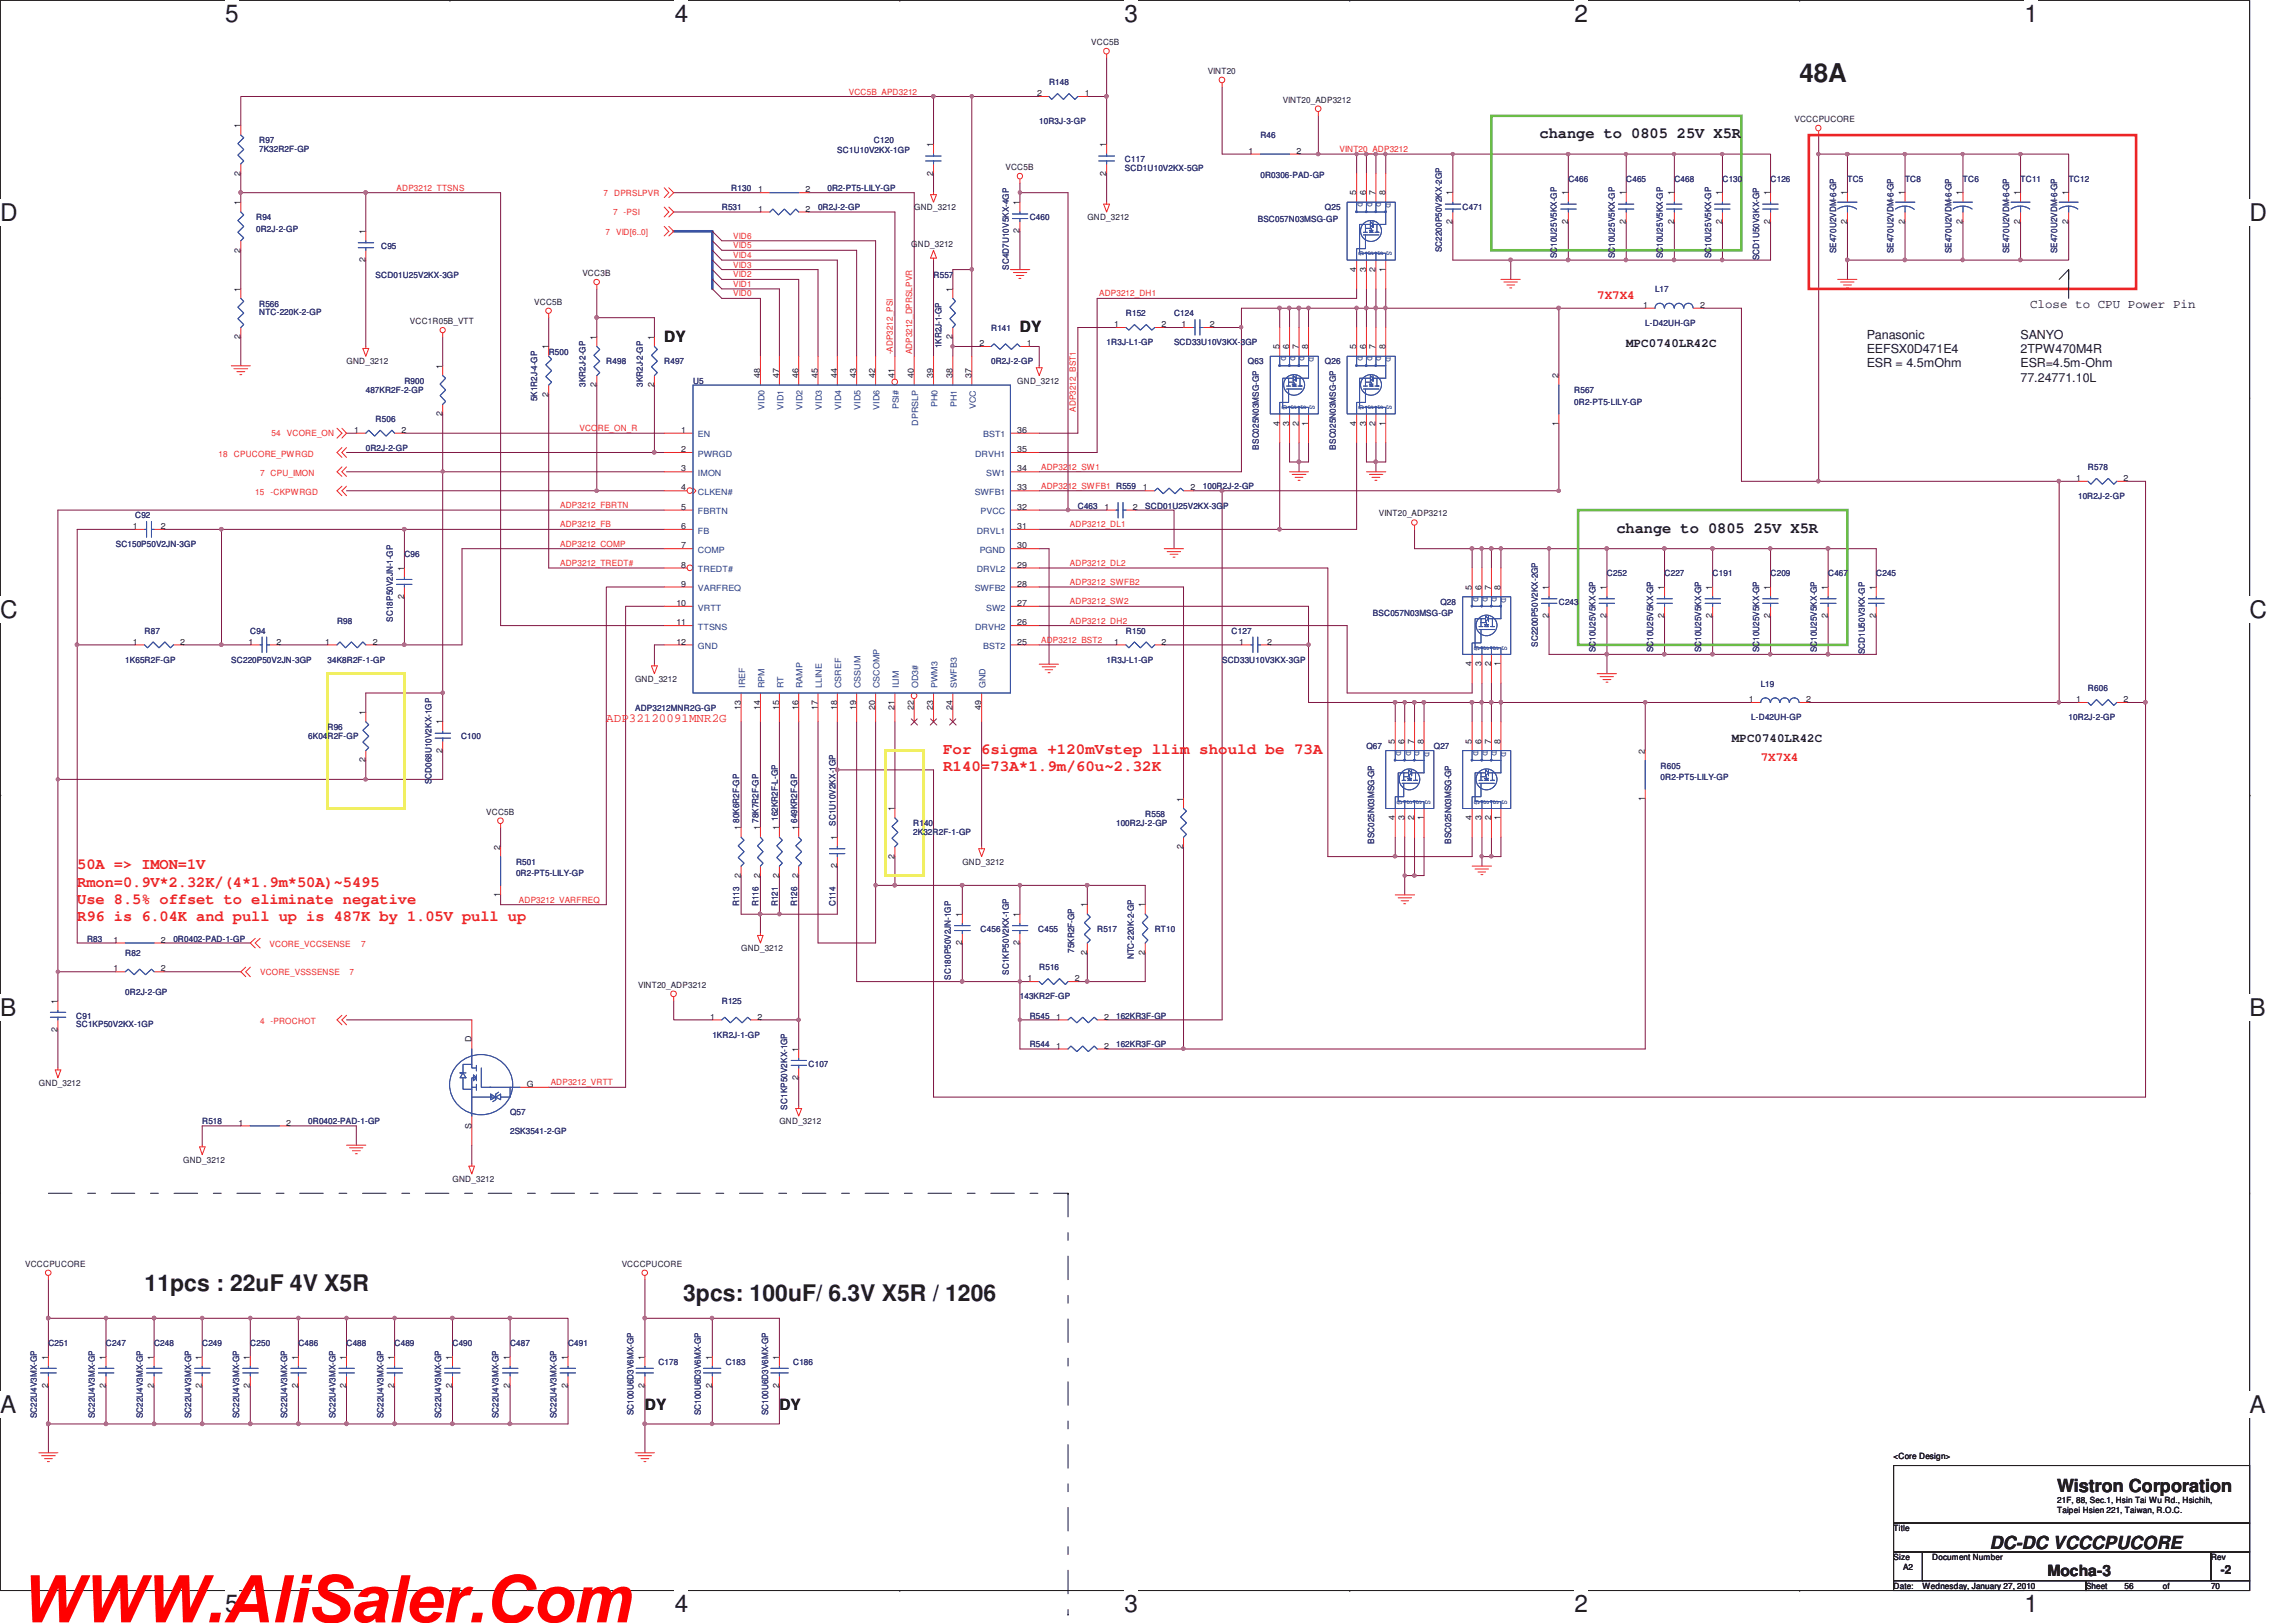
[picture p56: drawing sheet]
<svg xmlns="http://www.w3.org/2000/svg" width="297mm" height="210mm" viewBox="0 0 297 210" stroke-linecap="round" stroke-linejoin="round" font-family="sans-serif">
<defs><g id="words">
<text font-size="8.5" fill="#f00" x="2.5" y="209.9">WWW.AliSaler.Com</text>
<text font-size="3.3" fill="#231f20" x="232.8" y="10.6">48A</text>
<g font-size="3.1" fill="#231f20">
<text x="29.1" y="2.8">5</text>
<text x="87.3" y="2.8">4</text>
<text x="145.5" y="2.8">3</text>
<text x="203.7" y="2.8">2</text>
<text x="261.9" y="2.8">1</text>
<text x="0" y="28.5">D</text>
<text x="291" y="28.5">D</text>
<text x="0" y="80">C</text>
<text x="291" y="80">C</text>
<text x="0" y="131.4">B</text>
<text x="291" y="131.4">B</text>
<text x="0" y="182.8">A</text>
<text x="291" y="182.8">A</text>
<text x="29.1" y="208.6">5</text>
<text x="87.3" y="208.6">4</text>
<text x="145.5" y="208.6">3</text>
<text x="203.7" y="208.6">2</text>
<text x="261.9" y="208.6">1</text>
</g>
<g font-size="3" fill="#231f20">
<text x="18.7" y="167.1">11pcs : 22uF 4V X5R</text>
<text x="88.4" y="168.3">3pcs: 100uF/ 6.3V X5R / 1206</text>
</g>
<g font-size="2.3" fill="#231f20">
<text x="266.1" y="193">Wistron Corporation</text>
<text x="257.4" y="200.4">DC-DC VCCCPUCORE</text>
</g>
<g font-size="2" fill="#231f20">
<text x="199.2" y="17.9">change to 0805 25V X5R</text>
<text x="85.9" y="44.2">DY</text>
<text x="131.9" y="43">DY</text>
<text x="209.1" y="68.9">change to 0805 25V X5R</text>
<text x="83.4" y="182.4">DY</text>
<text x="100.8" y="182.4">DY</text>
<text x="264.9" y="203.9">Mocha-3</text>
</g>
<g font-size="2" fill="#ec2426">
<text x="122" y="97.5">For 6sigma +120mVstep llim should be 73A</text>
<text x="122" y="99.8">R140=73A*1.9m/60u~2.32K</text>
<text x="10" y="112.5">50A =&gt; IMON=1V</text>
<text x="10" y="114.7">Rmon=0.9V*2.32K/(4*1.9m*50A)~5495</text>
<text x="10" y="117">Use 8.5% offset to eliminate negative</text>
<text x="10" y="119.2">R96 is 6.04K and pull up is 487K by 1.05V pull up</text>
</g>
<g font-size="1.6" fill="#ec2426">
<text x="206.6" y="38.7">7X7X4</text>
<text x="78.4" y="93.4">ADP32120091MNR2G</text>
<text x="227.8" y="98.5">7X7X4</text>
</g>
<g font-size="1.6" fill="#231f20">
<text x="262.6" y="39.9">Close to CPU Power Pin</text>
<text x="210.4" y="45">MPC0740LR42C</text>
<text x="241.5" y="45.7">EEFSX0D471E4</text>
<text x="241.5" y="47.5">ESR = 4.5mOhm</text>
<text x="241.5" y="43.8">Panasonic</text>
<text x="261.4" y="47.5">ESR=4.5m-Ohm</text>
<text x="261.4" y="43.8">SANYO</text>
<text x="261.4" y="45.7">2TPW470M4R</text>
<text x="261.4" y="49.4">77.24771.10L</text>
<text x="224.1" y="96">MPC0740LR42C</text>
<text x="287.3" y="203.6">-2</text>
</g>
<g font-size="1.1" fill="#231f20">
<text x="141.2" y="5.8">VCC5B</text>
<text x="156.2" y="9.6">VINT20</text>
<text x="31.1" y="16.6" transform="rotate(-90 31.1 16.6)">1</text>
<text x="134.2" y="12.4">2</text>
<text x="140.3" y="12.4">1</text>
<text x="165.9" y="13.3">VINT20_ADP3212</text>
<text x="232.2" y="15.8">VCCCPUCORE</text>
<text x="31.1" y="22.7" transform="rotate(-90 31.1 22.7)">2</text>
<text x="120.7" y="22.7" transform="rotate(-90 120.7 22.7)">2</text>
<text x="120.7" y="19" transform="rotate(-90 120.7 19)">1</text>
<text x="130.1" y="22">VCC5B</text>
<text x="143.1" y="22.7" transform="rotate(-90 143.1 22.7)">2</text>
<text x="143.1" y="19" transform="rotate(-90 143.1 19)">1</text>
<text x="161.5" y="19.9">1</text>
<text x="167.7" y="19.9">2</text>
<text x="31.1" y="26.5" transform="rotate(-90 31.1 26.5)">1</text>
<text x="98.1" y="27.4">1</text>
<text x="98.1" y="24.9">1</text>
<text x="104.2" y="27.4">2</text>
<text x="104.2" y="24.9">2</text>
<text x="118.3" y="27.2">GND_3212</text>
<text x="131.9" y="26.5" transform="rotate(-90 131.9 26.5)">1</text>
<text x="140.7" y="28.5">GND_3212</text>
<text x="175.5" y="25.3" transform="rotate(-90 175.5 25.3)">5</text>
<text x="176.7" y="25.3" transform="rotate(-90 176.7 25.3)">6</text>
<text x="178" y="25.3" transform="rotate(-90 178 25.3)">7</text>
<text x="179.2" y="25.3" transform="rotate(-90 179.2 25.3)">8</text>
<text x="187.9" y="29" transform="rotate(-90 187.9 29)">2</text>
<text x="187.9" y="25.3" transform="rotate(-90 187.9 25.3)">1</text>
<text x="202.9" y="29" transform="rotate(-90 202.9 29)">2</text>
<text x="202.9" y="25.3" transform="rotate(-90 202.9 25.3)">1</text>
<text x="210.4" y="29" transform="rotate(-90 210.4 29)">2</text>
<text x="210.4" y="25.3" transform="rotate(-90 210.4 25.3)">1</text>
<text x="216.6" y="29" transform="rotate(-90 216.6 29)">2</text>
<text x="216.6" y="25.3" transform="rotate(-90 216.6 25.3)">1</text>
<text x="222.8" y="29" transform="rotate(-90 222.8 29)">2</text>
<text x="222.8" y="25.3" transform="rotate(-90 222.8 25.3)">1</text>
<text x="229" y="29" transform="rotate(-90 229 29)">2</text>
<text x="229" y="25.3" transform="rotate(-90 229 25.3)">1</text>
<text x="239" y="29" transform="rotate(-90 239 29)">2</text>
<text x="239" y="25.3" transform="rotate(-90 239 25.3)">1</text>
<text x="246.4" y="29" transform="rotate(-90 246.4 29)">2</text>
<text x="246.4" y="25.3" transform="rotate(-90 246.4 25.3)">1</text>
<text x="253.9" y="29" transform="rotate(-90 253.9 29)">2</text>
<text x="253.9" y="25.3" transform="rotate(-90 253.9 25.3)">1</text>
<text x="261.4" y="29" transform="rotate(-90 261.4 29)">2</text>
<text x="261.4" y="25.3" transform="rotate(-90 261.4 25.3)">1</text>
<text x="267.6" y="29" transform="rotate(-90 267.6 29)">2</text>
<text x="267.6" y="25.3" transform="rotate(-90 267.6 25.3)">1</text>
<text x="31.1" y="32.7" transform="rotate(-90 31.1 32.7)">2</text>
<text x="47.3" y="33.9" transform="rotate(-90 47.3 33.9)">2</text>
<text x="47.3" y="30.3" transform="rotate(-90 47.3 30.3)">1</text>
<text x="75.4" y="35.7">VCC3B</text>
<text x="117.9" y="32">GND_3212</text>
<text x="131.9" y="30.2" transform="rotate(-90 131.9 30.2)">2</text>
<text x="175.5" y="35.2" transform="rotate(-90 175.5 35.2)">4</text>
<text x="176.7" y="35.2" transform="rotate(-90 176.7 35.2)">3</text>
<text x="178" y="35.2" transform="rotate(-90 178 35.2)">2</text>
<text x="179.2" y="35.2" transform="rotate(-90 179.2 35.2)">1</text>
<text x="31.1" y="37.7" transform="rotate(-90 31.1 37.7)">1</text>
<text x="53" y="41.9">VCC1R05B_VTT</text>
<text x="69.1" y="39.5">VCC5B</text>
<text x="123.2" y="37.7" transform="rotate(-90 123.2 37.7)">1</text>
<text x="212.6" y="39.8">1</text>
<text x="220" y="39.8">2</text>
<text x="31.1" y="43.9" transform="rotate(-90 31.1 43.9)">2</text>
<text x="44.8" y="47.2">GND_3212</text>
<text x="57.2" y="47.7" transform="rotate(-90 57.2 47.7)">1</text>
<text x="70.9" y="45.2" transform="rotate(-90 70.9 45.2)">1</text>
<text x="77.2" y="43.9" transform="rotate(-90 77.2 43.9)">1</text>
<text x="84.6" y="43.9" transform="rotate(-90 84.6 43.9)">1</text>
<text x="123.2" y="43.9" transform="rotate(-90 123.2 43.9)">2</text>
<text x="126.7" y="44.8">2</text>
<text x="132.8" y="44.8">1</text>
<text x="144.1" y="42.3">1</text>
<text x="150.3" y="42.3">2</text>
<text x="152.9" y="42.3">1</text>
<text x="156.5" y="42.3">2</text>
<text x="165.5" y="45.2" transform="rotate(-90 165.5 45.2)">5</text>
<text x="166.8" y="45.2" transform="rotate(-90 166.8 45.2)">6</text>
<text x="168" y="45.2" transform="rotate(-90 168 45.2)">7</text>
<text x="169.2" y="45.2" transform="rotate(-90 169.2 45.2)">8</text>
<text x="175.5" y="45.2" transform="rotate(-90 175.5 45.2)">5</text>
<text x="176.7" y="45.2" transform="rotate(-90 176.7 45.2)">6</text>
<text x="178" y="45.2" transform="rotate(-90 178 45.2)">7</text>
<text x="179.2" y="45.2" transform="rotate(-90 179.2 45.2)">8</text>
<text x="57.2" y="53.8" transform="rotate(-90 57.2 53.8)">2</text>
<text x="70.9" y="51.3" transform="rotate(-90 70.9 51.3)">2</text>
<text x="77.2" y="50.1" transform="rotate(-90 77.2 50.1)">2</text>
<text x="84.6" y="50.1" transform="rotate(-90 84.6 50.1)">2</text>
<text x="98.3" y="48.9" transform="rotate(-90 98.3 48.9)">48</text>
<text x="100.8" y="48.9" transform="rotate(-90 100.8 48.9)">47</text>
<text x="103.3" y="48.9" transform="rotate(-90 103.3 48.9)">46</text>
<text x="105.8" y="48.9" transform="rotate(-90 105.8 48.9)">45</text>
<text x="108.3" y="48.9" transform="rotate(-90 108.3 48.9)">44</text>
<text x="110.8" y="48.9" transform="rotate(-90 110.8 48.9)">43</text>
<text x="113.2" y="48.9" transform="rotate(-90 113.2 48.9)">42</text>
<text x="115.7" y="48.9" transform="rotate(-90 115.7 48.9)">41</text>
<text x="118.2" y="48.9" transform="rotate(-90 118.2 48.9)">40</text>
<text x="120.7" y="48.9" transform="rotate(-90 120.7 48.9)">39</text>
<text x="123.2" y="48.9" transform="rotate(-90 123.2 48.9)">38</text>
<text x="125.7" y="48.9" transform="rotate(-90 125.7 48.9)">37</text>
<text x="131.6" y="49.7">GND_3212</text>
<text x="201.6" y="48.9" transform="rotate(-90 201.6 48.9)">2</text>
<text x="45.8" y="56">1</text>
<text x="51.9" y="56">2</text>
<text x="88.1" y="56">1</text>
<text x="88.1" y="58.5">2</text>
<text x="131.6" y="58.5">35</text>
<text x="131.6" y="56">36</text>
<text x="165.5" y="55.1" transform="rotate(-90 165.5 55.1)">4</text>
<text x="166.8" y="55.1" transform="rotate(-90 166.8 55.1)">3</text>
<text x="168" y="55.1" transform="rotate(-90 168 55.1)">2</text>
<text x="169.2" y="55.1" transform="rotate(-90 169.2 55.1)">1</text>
<text x="175.5" y="55.1" transform="rotate(-90 175.5 55.1)">4</text>
<text x="176.7" y="55.1" transform="rotate(-90 176.7 55.1)">3</text>
<text x="178" y="55.1" transform="rotate(-90 178 55.1)">2</text>
<text x="179.2" y="55.1" transform="rotate(-90 179.2 55.1)">1</text>
<text x="201.6" y="55.1" transform="rotate(-90 201.6 55.1)">1</text>
<text x="88.1" y="66">5</text>
<text x="88.1" y="61">3</text>
<text x="88.1" y="63.5">4</text>
<text x="131.6" y="66">32</text>
<text x="131.6" y="63.5">33</text>
<text x="131.6" y="61">34</text>
<text x="142.9" y="66">1</text>
<text x="146.6" y="66">2</text>
<text x="147.9" y="63.5">1</text>
<text x="154" y="63.5">2</text>
<text x="268.6" y="62.2">1</text>
<text x="274.7" y="62.2">2</text>
<text x="17.2" y="68.4">1</text>
<text x="20.8" y="68.4">2</text>
<text x="88.1" y="68.5">6</text>
<text x="88.1" y="70.9">7</text>
<text x="131.6" y="70.9">30</text>
<text x="131.6" y="68.5">31</text>
<text x="178.4" y="66.8">VINT20_ADP3212</text>
<text x="52.3" y="77.5" transform="rotate(-90 52.3 77.5)">2</text>
<text x="52.3" y="73.8" transform="rotate(-90 52.3 73.8)">1</text>
<text x="88.1" y="73.4">8</text>
<text x="88.1" y="75.9">9</text>
<text x="131.6" y="75.9">28</text>
<text x="131.6" y="73.4">29</text>
<text x="190.4" y="76.3" transform="rotate(-90 190.4 76.3)">5</text>
<text x="191.7" y="76.3" transform="rotate(-90 191.7 76.3)">6</text>
<text x="192.9" y="76.3" transform="rotate(-90 192.9 76.3)">7</text>
<text x="194.1" y="76.3" transform="rotate(-90 194.1 76.3)">8</text>
<text x="200.4" y="76.3" transform="rotate(-90 200.4 76.3)">1</text>
<text x="207.9" y="76.3" transform="rotate(-90 207.9 76.3)">1</text>
<text x="215.3" y="76.3" transform="rotate(-90 215.3 76.3)">1</text>
<text x="221.5" y="76.3" transform="rotate(-90 221.5 76.3)">1</text>
<text x="229" y="76.3" transform="rotate(-90 229 76.3)">1</text>
<text x="236.5" y="76.3" transform="rotate(-90 236.5 76.3)">1</text>
<text x="242.7" y="76.3" transform="rotate(-90 242.7 76.3)">1</text>
<text x="17.2" y="83.4">1</text>
<text x="23.3" y="83.4">2</text>
<text x="32.1" y="83.4">1</text>
<text x="35.8" y="83.4">2</text>
<text x="42.1" y="83.4">1</text>
<text x="48.2" y="83.4">2</text>
<text x="87.5" y="78.4">10</text>
<text x="87.5" y="80.9">11</text>
<text x="87.5" y="83.4">12</text>
<text x="131.6" y="80.9">26</text>
<text x="131.6" y="78.4">27</text>
<text x="131.6" y="83.4">25</text>
<text x="144.1" y="83.4">1</text>
<text x="150.3" y="83.4">2</text>
<text x="160.3" y="83.4">1</text>
<text x="164" y="83.4">2</text>
<text x="200.4" y="80" transform="rotate(-90 200.4 80)">2</text>
<text x="207.9" y="80" transform="rotate(-90 207.9 80)">2</text>
<text x="215.3" y="80" transform="rotate(-90 215.3 80)">2</text>
<text x="221.5" y="80" transform="rotate(-90 221.5 80)">2</text>
<text x="229" y="80" transform="rotate(-90 229 80)">2</text>
<text x="236.5" y="80" transform="rotate(-90 236.5 80)">2</text>
<text x="242.7" y="80" transform="rotate(-90 242.7 80)">2</text>
<text x="82.2" y="88.2">GND_3212</text>
<text x="190.4" y="86.2" transform="rotate(-90 190.4 86.2)">4</text>
<text x="191.7" y="86.2" transform="rotate(-90 191.7 86.2)">3</text>
<text x="192.9" y="86.2" transform="rotate(-90 192.9 86.2)">2</text>
<text x="194.1" y="86.2" transform="rotate(-90 194.1 86.2)">1</text>
<text x="47.3" y="92.5" transform="rotate(-90 47.3 92.5)">1</text>
<text x="57.2" y="93.7" transform="rotate(-90 57.2 93.7)">1</text>
<text x="95.8" y="91.8" transform="rotate(-90 95.8 91.8)">13</text>
<text x="98.3" y="91.8" transform="rotate(-90 98.3 91.8)">14</text>
<text x="100.8" y="91.8" transform="rotate(-90 100.8 91.8)">15</text>
<text x="103.3" y="91.8" transform="rotate(-90 103.3 91.8)">16</text>
<text x="105.8" y="91.8" transform="rotate(-90 105.8 91.8)">17</text>
<text x="108.3" y="91.8" transform="rotate(-90 108.3 91.8)">18</text>
<text x="110.8" y="91.8" transform="rotate(-90 110.8 91.8)">19</text>
<text x="113.2" y="91.8" transform="rotate(-90 113.2 91.8)">20</text>
<text x="115.7" y="91.8" transform="rotate(-90 115.7 91.8)">21</text>
<text x="118.2" y="91.8" transform="rotate(-90 118.2 91.8)">22</text>
<text x="120.7" y="91.8" transform="rotate(-90 120.7 91.8)">23</text>
<text x="123.2" y="91.8" transform="rotate(-90 123.2 91.8)">24</text>
<text x="127" y="91.8" transform="rotate(-90 127 91.8)">49</text>
<text x="226.3" y="90.8">1</text>
<text x="233.7" y="90.8">2</text>
<text x="268.6" y="90.8">1</text>
<text x="274.7" y="90.8">2</text>
<text x="47.3" y="98.6" transform="rotate(-90 47.3 98.6)">2</text>
<text x="57.2" y="97.4" transform="rotate(-90 57.2 97.4)">2</text>
<text x="180.5" y="96.2" transform="rotate(-90 180.5 96.2)">5</text>
<text x="181.7" y="96.2" transform="rotate(-90 181.7 96.2)">6</text>
<text x="183" y="96.2" transform="rotate(-90 183 96.2)">7</text>
<text x="184.2" y="96.2" transform="rotate(-90 184.2 96.2)">8</text>
<text x="190.4" y="96.2" transform="rotate(-90 190.4 96.2)">5</text>
<text x="191.7" y="96.2" transform="rotate(-90 191.7 96.2)">6</text>
<text x="192.9" y="96.2" transform="rotate(-90 192.9 96.2)">7</text>
<text x="194.1" y="96.2" transform="rotate(-90 194.1 96.2)">8</text>
<text x="212.8" y="97.5" transform="rotate(-90 212.8 97.5)">2</text>
<text x="62.9" y="105.4">VCC5B</text>
<text x="95.8" y="107.4" transform="rotate(-90 95.8 107.4)">1</text>
<text x="98.3" y="107.4" transform="rotate(-90 98.3 107.4)">1</text>
<text x="100.8" y="107.4" transform="rotate(-90 100.8 107.4)">1</text>
<text x="103.3" y="107.4" transform="rotate(-90 103.3 107.4)">1</text>
<text x="115.7" y="104.9" transform="rotate(-90 115.7 104.9)">1</text>
<text x="153.1" y="103.7" transform="rotate(-90 153.1 103.7)">1</text>
<text x="180.5" y="106.1" transform="rotate(-90 180.5 106.1)">4</text>
<text x="181.7" y="106.1" transform="rotate(-90 181.7 106.1)">3</text>
<text x="183" y="106.1" transform="rotate(-90 183 106.1)">2</text>
<text x="184.2" y="106.1" transform="rotate(-90 184.2 106.1)">1</text>
<text x="190.4" y="106.1" transform="rotate(-90 190.4 106.1)">4</text>
<text x="191.7" y="106.1" transform="rotate(-90 191.7 106.1)">3</text>
<text x="192.9" y="106.1" transform="rotate(-90 192.9 106.1)">2</text>
<text x="194.1" y="106.1" transform="rotate(-90 194.1 106.1)">1</text>
<text x="212.8" y="103.6" transform="rotate(-90 212.8 103.6)">1</text>
<text x="64.7" y="109.9" transform="rotate(-90 64.7 109.9)">2</text>
<text x="95.8" y="113.6" transform="rotate(-90 95.8 113.6)">2</text>
<text x="98.3" y="113.6" transform="rotate(-90 98.3 113.6)">2</text>
<text x="100.8" y="113.6" transform="rotate(-90 100.8 113.6)">2</text>
<text x="103.3" y="113.6" transform="rotate(-90 103.3 113.6)">2</text>
<text x="108.3" y="112.3" transform="rotate(-90 108.3 112.3)">2</text>
<text x="108.3" y="108.7" transform="rotate(-90 108.3 108.7)">1</text>
<text x="115.7" y="111.1" transform="rotate(-90 115.7 111.1)">2</text>
<text x="124.5" y="111.9">GND_3212</text>
<text x="153.1" y="109.9" transform="rotate(-90 153.1 109.9)">2</text>
<text x="64.7" y="116.1" transform="rotate(-90 64.7 116.1)">1</text>
<text x="124.5" y="118.6" transform="rotate(-90 124.5 118.6)">1</text>
<text x="131.9" y="118.6" transform="rotate(-90 131.9 118.6)">1</text>
<text x="140.6" y="117.4" transform="rotate(-90 140.6 117.4)">1</text>
<text x="148.1" y="117.4" transform="rotate(-90 148.1 117.4)">1</text>
<text x="14.7" y="125.7">1</text>
<text x="14.7" y="122">1</text>
<text x="20.8" y="125.7">2</text>
<text x="20.8" y="122">2</text>
<text x="95.9" y="123.1">GND_3212</text>
<text x="124.5" y="122.3" transform="rotate(-90 124.5 122.3)">2</text>
<text x="131.9" y="122.3" transform="rotate(-90 131.9 122.3)">2</text>
<text x="140.6" y="123.5" transform="rotate(-90 140.6 123.5)">2</text>
<text x="148.1" y="123.5" transform="rotate(-90 148.1 123.5)">2</text>
<text x="7.4" y="129.8" transform="rotate(-90 7.4 129.8)">1</text>
<text x="82.5" y="127.8">VINT20_ADP3212</text>
<text x="91.9" y="131.9">1</text>
<text x="98" y="131.9">2</text>
<text x="132.9" y="127">1</text>
<text x="136.6" y="131.9">1</text>
<text x="139.1" y="127">2</text>
<text x="142.8" y="131.9">2</text>
<text x="7.4" y="133.5" transform="rotate(-90 7.4 133.5)">2</text>
<text x="61" y="134.8" transform="rotate(-90 61 134.8)">D</text>
<text x="103.3" y="136.1" transform="rotate(-90 103.3 136.1)">1</text>
<text x="136.6" y="135.7">1</text>
<text x="142.8" y="135.7">2</text>
<text x="5" y="140.5">GND_3212</text>
<text x="68.2" y="140.6">G</text>
<text x="103.3" y="139.7" transform="rotate(-90 103.3 139.7)">2</text>
<text x="30.9" y="145.6">1</text>
<text x="37" y="145.6">2</text>
<text x="61" y="146" transform="rotate(-90 61 146)">S</text>
<text x="100.8" y="145.5">GND_3212</text>
<text x="23.7" y="150.4">GND_3212</text>
<text x="58.5" y="152.9">GND_3212</text>
<text x="3.3" y="163.9">VCCCPUCORE</text>
<text x="80.4" y="163.9">VCCCPUCORE</text>
<text x="6.2" y="179.5" transform="rotate(-90 6.2 179.5)">2</text>
<text x="6.2" y="175.9" transform="rotate(-90 6.2 175.9)">1</text>
<text x="13.7" y="179.5" transform="rotate(-90 13.7 179.5)">2</text>
<text x="13.7" y="175.9" transform="rotate(-90 13.7 175.9)">1</text>
<text x="19.9" y="179.5" transform="rotate(-90 19.9 179.5)">2</text>
<text x="19.9" y="175.9" transform="rotate(-90 19.9 175.9)">1</text>
<text x="26.1" y="179.5" transform="rotate(-90 26.1 179.5)">2</text>
<text x="26.1" y="175.9" transform="rotate(-90 26.1 175.9)">1</text>
<text x="32.3" y="179.5" transform="rotate(-90 32.3 179.5)">2</text>
<text x="32.3" y="175.9" transform="rotate(-90 32.3 175.9)">1</text>
<text x="38.6" y="179.5" transform="rotate(-90 38.6 179.5)">2</text>
<text x="38.6" y="175.9" transform="rotate(-90 38.6 175.9)">1</text>
<text x="44.8" y="179.5" transform="rotate(-90 44.8 179.5)">2</text>
<text x="44.8" y="175.9" transform="rotate(-90 44.8 175.9)">1</text>
<text x="51" y="179.5" transform="rotate(-90 51 179.5)">2</text>
<text x="51" y="175.9" transform="rotate(-90 51 175.9)">1</text>
<text x="58.5" y="179.5" transform="rotate(-90 58.5 179.5)">2</text>
<text x="58.5" y="175.9" transform="rotate(-90 58.5 175.9)">1</text>
<text x="66" y="179.5" transform="rotate(-90 66 179.5)">2</text>
<text x="66" y="175.9" transform="rotate(-90 66 175.9)">1</text>
<text x="73.4" y="179.5" transform="rotate(-90 73.4 179.5)">2</text>
<text x="73.4" y="175.9" transform="rotate(-90 73.4 175.9)">1</text>
<text x="83.4" y="179.5" transform="rotate(-90 83.4 179.5)">2</text>
<text x="83.4" y="175.9" transform="rotate(-90 83.4 175.9)">1</text>
<text x="92.1" y="179.5" transform="rotate(-90 92.1 179.5)">2</text>
<text x="92.1" y="175.9" transform="rotate(-90 92.1 175.9)">1</text>
<text x="100.8" y="179.5" transform="rotate(-90 100.8 179.5)">2</text>
<text x="100.8" y="175.9" transform="rotate(-90 100.8 175.9)">1</text>
<text x="245" y="188.8">&lt;Core Design&gt;</text>
<text x="266.1" y="194.4">21F, 88, Sec.1, Hsin Tai Wu Rd., Hsichih,</text>
<text x="266.1" y="195.7">Taipei Hsien 221, Taiwan, R.O.C.</text>
<text x="245" y="198.1">Title</text>
<text x="245" y="201.8">Size</text>
<text x="246.2" y="203.1">A2</text>
<text x="250" y="201.8">Document Number</text>
<text x="286" y="201.8">Rev</text>
<text x="245" y="205.6">Date:</text>
<text x="248.7" y="205.6">Wednesday, January 27, 2010</text>
<text x="269.9" y="205.6">Sheet</text>
<text x="274.9" y="205.6">56</text>
<text x="279.8" y="205.6">of</text>
<text x="286" y="205.6">70</text>
</g>
<g font-size="1.1" fill="#2d2d72">
<text x="135.7" y="11">R148</text>
<text x="134.4" y="16">10R3J-3-GP</text>
<text x="163.1" y="17.9">R46</text>
<text x="33.5" y="18.5">R97</text>
<text x="33.5" y="19.6">7K32R2F-GP</text>
<text x="108.3" y="19.8">SC1U10V2KX-1GP</text>
<text x="113.1" y="18.5">C120</text>
<text x="145.5" y="21">C117</text>
<text x="145.5" y="22.1">SCD1U10V2KX-5GP</text>
<text x="163.1" y="23">0R0306-PAD-GP</text>
<text x="202.9" y="23.5">C466</text>
<text x="210.4" y="23.5">C465</text>
<text x="216.6" y="23.5">C468</text>
<text x="222.8" y="23.5">C130</text>
<text x="229.1" y="23.5">C126</text>
<text x="239" y="23.5">TC5</text>
<text x="246.5" y="23.5">TC8</text>
<text x="254" y="23.5">TC6</text>
<text x="261.4" y="23.5">TC11</text>
<text x="267.6" y="23.5">TC12</text>
<text x="33.1" y="28.5">R94</text>
<text x="33.1" y="30">0R2J-2-GP</text>
<text x="93.4" y="27.2">R531</text>
<text x="94.6" y="24.8">R130</text>
<text x="105.8" y="27.2">0R2J-2-GP</text>
<text x="107.1" y="24.8">0R2-PT5-LILY-GP</text>
<text x="133.2" y="28.5">C460</text>
<text x="162.7" y="28.7">BSC057N03MSG-GP</text>
<text x="171.4" y="27.2">Q25</text>
<text x="189.2" y="27.2">C471</text>
<text x="48.6" y="35.9">SCD01U25V2KX-3GP</text>
<text x="49.3" y="32.2">C95</text>
<text x="120.8" y="35.9">R557</text>
<text x="130.5" y="34.9" transform="rotate(-90 130.5 34.9)">SC4D7U10V5KX-4GP</text>
<text x="186.5" y="32.6" transform="rotate(-90 186.5 32.6)">SC2200P50V2KX-2GP</text>
<text x="201.4" y="33.4" transform="rotate(-90 201.4 33.4)">SC10U25V5KX-GP</text>
<text x="208.9" y="33.4" transform="rotate(-90 208.9 33.4)">SC10U25V5KX-GP</text>
<text x="215.1" y="33.4" transform="rotate(-90 215.1 33.4)">SC10U25V5KX-GP</text>
<text x="221.4" y="33.4" transform="rotate(-90 221.4 33.4)">SC10U25V5KX-GP</text>
<text x="227.6" y="33.7" transform="rotate(-90 227.6 33.7)">SCD1U50V3KX-GP</text>
<text x="237.5" y="32.8" transform="rotate(-90 237.5 32.8)">SE470U2VDM-6-GP</text>
<text x="245" y="32.8" transform="rotate(-90 245 32.8)">SE470U2VDM-6-GP</text>
<text x="252.5" y="32.8" transform="rotate(-90 252.5 32.8)">SE470U2VDM-6-GP</text>
<text x="259.9" y="32.8" transform="rotate(-90 259.9 32.8)">SE470U2VDM-6-GP</text>
<text x="266.1" y="32.8" transform="rotate(-90 266.1 32.8)">SE470U2VDM-6-GP</text>
<text x="33.5" y="39.7">R566</text>
<text x="33.5" y="40.8">NTC-220K-2-GP</text>
<text x="145.7" y="40.9">R152</text>
<text x="151.9" y="40.9">C124</text>
<text x="214.1" y="37.8">L17</text>
<text x="71" y="45.9">R500</text>
<text x="78.4" y="47.2">R498</text>
<text x="85.9" y="47.2">R497</text>
<text x="121.8" y="45.1" transform="rotate(-90 121.8 45.1)">1KR2J-1-GP</text>
<text x="128.2" y="42.8">R141</text>
<text x="128.2" y="47.2">0R2J-2-GP</text>
<text x="143.2" y="44.7">1R3J-L1-GP</text>
<text x="151.9" y="44.7">SCD33U10V3KX-3GP</text>
<text x="161.5" y="47.2">Q63</text>
<text x="171.4" y="47.2">Q26</text>
<text x="212.8" y="42.2">L-D42UH-GP</text>
<text x="47.3" y="50.9">487KR2F-2-GP</text>
<text x="52.3" y="49.7">R900</text>
<text x="69.5" y="51.9" transform="rotate(-90 69.5 51.9)">5K1R2J-4-GP</text>
<text x="75.7" y="50.1" transform="rotate(-90 75.7 50.1)">3KR2J-2-GP</text>
<text x="83.2" y="50.1" transform="rotate(-90 83.2 50.1)">3KR2J-2-GP</text>
<text x="89.7" y="49.7">U5</text>
<text x="203.7" y="50.9">R567</text>
<text x="203.7" y="52.4">0R2-PT5-LILY-GP</text>
<text x="47.3" y="58.3">0R2J-2-GP</text>
<text x="48.6" y="54.6">R506</text>
<text x="162.9" y="58.2" transform="rotate(-90 162.9 58.2)">BSC025N03MSG-GP</text>
<text x="172.8" y="58.2" transform="rotate(-90 172.8 58.2)">BSC025N03MSG-GP</text>
<text x="139.4" y="65.8">C463</text>
<text x="148.2" y="65.8">SCD01U25V2KX-3GP</text>
<text x="155.6" y="63.3">100R2J-2-GP</text>
<text x="268.9" y="64.6">10R2J-2-GP</text>
<text x="270.1" y="60.8">R578</text>
<text x="15" y="70.8">SC150P50V2JN-3GP</text>
<text x="17.5" y="67.1">C92</text>
<text x="52.3" y="72">C96</text>
<text x="207.9" y="74.5">C252</text>
<text x="215.3" y="74.5">C227</text>
<text x="221.6" y="74.5">C191</text>
<text x="229.1" y="74.5">C209</text>
<text x="236.5" y="74.5">C467</text>
<text x="242.7" y="74.5">C245</text>
<text x="18.7" y="82">R87</text>
<text x="32.4" y="82">C94</text>
<text x="43.6" y="80.8">R98</text>
<text x="50.8" y="80.4" transform="rotate(-90 50.8 80.4)">SC18P50V2JN-1-GP</text>
<text x="145.7" y="82">R150</text>
<text x="159.3" y="82">C127</text>
<text x="177.6" y="79.8">BSC057N03MSG-GP</text>
<text x="186.3" y="78.3">Q28</text>
<text x="199" y="83.7" transform="rotate(-90 199 83.7)">SC2200P50V2KX-2GP</text>
<text x="201.7" y="78.3">C243</text>
<text x="16.2" y="85.7">1K65R2F-GP</text>
<text x="29.9" y="85.7">SC220P50V2JN-3GP</text>
<text x="42.4" y="85.7">34K8R2F-1-GP</text>
<text x="143.2" y="85.7">1R3J-L1-GP</text>
<text x="158.1" y="85.7">SCD33U10V3KX-3GP</text>
<text x="206.4" y="84.4" transform="rotate(-90 206.4 84.4)">SC10U25V5KX-GP</text>
<text x="213.9" y="84.4" transform="rotate(-90 213.9 84.4)">SC10U25V5KX-GP</text>
<text x="220.1" y="84.4" transform="rotate(-90 220.1 84.4)">SC10U25V5KX-GP</text>
<text x="227.6" y="84.4" transform="rotate(-90 227.6 84.4)">SC10U25V5KX-GP</text>
<text x="227.8" y="88.9">L19</text>
<text x="235" y="84.4" transform="rotate(-90 235 84.4)">SC10U25V5KX-GP</text>
<text x="241.3" y="84.7" transform="rotate(-90 241.3 84.7)">SCD1U50V3KX-GP</text>
<text x="270.1" y="89.4">R606</text>
<text x="39.9" y="95.7">6K04R2F-GP</text>
<text x="42.4" y="94.4">R96</text>
<text x="59.6" y="95.7">C100</text>
<text x="82.2" y="91.9">ADP3212MNR2G-GP</text>
<text x="226.6" y="93.2">L-D42UH-GP</text>
<text x="267.6" y="93.2">10R2J-2-GP</text>
<text x="55.8" y="101.5" transform="rotate(-90 55.8 101.5)">S</text>
<text x="55.8" y="100.8" transform="rotate(-90 55.8 100.8)">CD068U10V2KX-1GP</text>
<text x="176.8" y="96.9">Q67</text>
<text x="185.5" y="96.9">Q27</text>
<text x="214.8" y="99.4">R605</text>
<text x="214.8" y="100.9">0R2-PT5-LILY-GP</text>
<text x="95.6" y="106.5" transform="rotate(-90 95.6 106.5)">80K6R2F-GP</text>
<text x="98.1" y="106.5" transform="rotate(-90 98.1 106.5)">78K7R2F-GP</text>
<text x="100.6" y="106.2" transform="rotate(-90 100.6 106.2)">162KR2F-L-GP</text>
<text x="103.1" y="106.5" transform="rotate(-90 103.1 106.5)">649KR2F-GP</text>
<text x="108.1" y="106.8" transform="rotate(-90 108.1 106.8)">SC1U10V2KX-1GP</text>
<text x="118.1" y="106.9">R140</text>
<text x="118.1" y="108">2K32R2F-1-GP</text>
<text x="144.4" y="106.9">100R2J-2-GP</text>
<text x="148.2" y="105.7">R558</text>
<text x="66.8" y="111.9">R501</text>
<text x="66.8" y="113.4">0R2-PT5-LILY-GP</text>
<text x="177.8" y="109.2" transform="rotate(-90 177.8 109.2)">BSC025N03MSG-GP</text>
<text x="187.7" y="109.2" transform="rotate(-90 187.7 109.2)">BSC025N03MSG-GP</text>
<text x="95.6" y="117.3" transform="rotate(-90 95.6 117.3)">R113</text>
<text x="98.1" y="117.3" transform="rotate(-90 98.1 117.3)">R116</text>
<text x="100.6" y="117.3" transform="rotate(-90 100.6 117.3)">R121</text>
<text x="103.1" y="117.3" transform="rotate(-90 103.1 117.3)">R126</text>
<text x="108.1" y="117.3" transform="rotate(-90 108.1 117.3)">C114</text>
<text x="11.3" y="121.8">R83</text>
<text x="16.2" y="123.7">R82</text>
<text x="22.4" y="121.8">0R0402-PAD-1-GP</text>
<text x="126.9" y="120.6">C456</text>
<text x="134.3" y="120.6">C455</text>
<text x="134.4" y="125.6">R516</text>
<text x="139" y="123.3" transform="rotate(-90 139 123.3)">75KR2F-GP</text>
<text x="141.9" y="120.6">R517</text>
<text x="146.7" y="124.1" transform="rotate(-90 146.7 124.1)">NTC-220K-2-GP</text>
<text x="149.4" y="120.6">RT10</text>
<text x="9.9" y="131.8">C91</text>
<text x="16.2" y="128.8">0R2J-2-GP</text>
<text x="93.4" y="129.9">R125</text>
<text x="123" y="126.7" transform="rotate(-90 123 126.7)">SC180P50V2JN-1GP</text>
<text x="130.5" y="126.1" transform="rotate(-90 130.5 126.1)">SC1KP50V2KX-1GP</text>
<text x="131.9" y="129.3">143KR2F-GP</text>
<text x="133.2" y="131.8">R545</text>
<text x="144.4" y="131.8">162KR3F-GP</text>
<text x="9.9" y="132.9">SC1KP50V2KX-1GP</text>
<text x="92.2" y="134.3">1KR2J-1-GP</text>
<text x="133.2" y="135.5">R544</text>
<text x="144.4" y="135.5">162KR3F-GP</text>
<text x="101.9" y="143.5" transform="rotate(-90 101.9 143.5)">SC1KP50V2KX-1GP</text>
<text x="104.6" y="138">C107</text>
<text x="26.2" y="145.5">R518</text>
<text x="39.9" y="145.5">0R0402-PAD-1-GP</text>
<text x="66" y="144.2">Q57</text>
<text x="66" y="146.7">2SK3541-2-GP</text>
<text x="6.3" y="174.1">C251</text>
<text x="13.7" y="174.1">C247</text>
<text x="19.9" y="174.1">C248</text>
<text x="26.2" y="174.1">C249</text>
<text x="32.4" y="174.1">C250</text>
<text x="38.6" y="174.1">C486</text>
<text x="44.8" y="174.1">C488</text>
<text x="51.1" y="174.1">C489</text>
<text x="58.5" y="174.1">C490</text>
<text x="66" y="174.1">C487</text>
<text x="73.5" y="174.1">C491</text>
<text x="85.2" y="176.6">C178</text>
<text x="93.9" y="176.6">C183</text>
<text x="102.6" y="176.6">C186</text>
<text x="4.8" y="183.5" transform="rotate(-90 4.8 183.5)">SC22U4V3MX-GP</text>
<text x="12.3" y="183.5" transform="rotate(-90 12.3 183.5)">SC22U4V3MX-GP</text>
<text x="18.5" y="183.5" transform="rotate(-90 18.5 183.5)">SC22U4V3MX-GP</text>
<text x="24.7" y="183.5" transform="rotate(-90 24.7 183.5)">SC22U4V3MX-GP</text>
<text x="30.9" y="183.5" transform="rotate(-90 30.9 183.5)">SC22U4V3MX-GP</text>
<text x="37.2" y="183.5" transform="rotate(-90 37.2 183.5)">SC22U4V3MX-GP</text>
<text x="43.4" y="183.5" transform="rotate(-90 43.4 183.5)">SC22U4V3MX-GP</text>
<text x="49.6" y="183.5" transform="rotate(-90 49.6 183.5)">SC22U4V3MX-GP</text>
<text x="57.1" y="183.5" transform="rotate(-90 57.1 183.5)">SC22U4V3MX-GP</text>
<text x="64.5" y="183.5" transform="rotate(-90 64.5 183.5)">SC22U4V3MX-GP</text>
<text x="72" y="183.5" transform="rotate(-90 72 183.5)">SC22U4V3MX-GP</text>
<text x="82" y="183.1" transform="rotate(-90 82 183.1)">SC100U6D3V6MX-GP</text>
<text x="90.7" y="183.1" transform="rotate(-90 90.7 183.1)">SC100U6D3V6MX-GP</text>
<text x="99.4" y="183.1" transform="rotate(-90 99.4 183.1)">SC100U6D3V6MX-GP</text>
</g>
<g font-size="1.1" fill="#ec2426">
<text x="109.8" y="12.2">VCC5B_APD3212</text>
<text x="173.3" y="19.7">VINT20_ADP3212</text>
<text x="51.3" y="24.7">ADP3212_TTSNS</text>
<text x="78.1" y="25.4">7</text>
<text x="79.3" y="27.9">7 -PSI</text>
<text x="79.5" y="25.4">DPRSLPVR</text>
<text x="78.3" y="30.3">7</text>
<text x="79.7" y="30.3">VID[6..0]</text>
<text x="94.9" y="33.4">VID4</text>
<text x="94.9" y="32.1">VID5</text>
<text x="94.9" y="34.6">VID3</text>
<text x="94.9" y="35.9">VID2</text>
<text x="94.9" y="30.9">VID6</text>
<text x="94.9" y="37.1">VID1</text>
<text x="94.9" y="38.4">VID0</text>
<text x="142.2" y="38.4">ADP3212_DH1</text>
<text x="115.5" y="45.8" transform="rotate(-90 115.5 45.8)">-ADP3212_PSI</text>
<text x="118" y="45.8" transform="rotate(-90 118 45.8)">ADP3212_DPRSLPVR</text>
<text x="139.2" y="53.3" transform="rotate(-90 139.2 53.3)">ADP3212_BST1</text>
<text x="28.3" y="59.1">18</text>
<text x="30.3" y="59.1">CPUCORE_PWRGD</text>
<text x="35.1" y="56.5">54</text>
<text x="37.1" y="56.5">VCORE_ON</text>
<text x="75" y="55.8">VCO</text>
<text x="77.3" y="55.8">RE_ON_R</text>
<text x="33" y="64.1">15</text>
<text x="33.7" y="61.6">7 CPU_IMON</text>
<text x="35" y="64.1">-CKPWRGD</text>
<text x="72.5" y="65.7">ADP3212_FBRTN</text>
<text x="134.7" y="60.8">ADP3212_SW1</text>
<text x="134.7" y="63.2">ADP3212_SWFB1 R559</text>
<text x="72.5" y="70.7">ADP3212_COMP</text>
<text x="72.5" y="68.2">ADP3212_FB</text>
<text x="138.4" y="68.2">ADP3212_DL1</text>
<text x="72.5" y="73.2">ADP3212_TREDT#</text>
<text x="138.4" y="75.7">ADP3212_SWFB2</text>
<text x="138.4" y="73.2">ADP3212_DL2</text>
<text x="134.7" y="83.2">ADP3212_BST2</text>
<text x="138.4" y="78.2">ADP3212_SW2</text>
<text x="138.4" y="80.7">ADP3212_DH2</text>
<text x="67.1" y="116.8">ADP3212_VARFREQ</text>
<text x="34.9" y="122.5">VCORE_VCCSENSE</text>
<text x="46.7" y="122.5">7</text>
<text x="33.7" y="126.2">VCORE_VSSSENSE</text>
<text x="45.2" y="126.2">7</text>
<text x="33.7" y="132.5">4 -PROCHOT</text>
<text x="71.2" y="140.4">ADP3212_VRTT</text>
</g>
<g font-size="1.1" fill="#3a53a4">
<text x="175.7" y="26.2" transform="rotate(90 175.7 26.2)">D</text>
<text x="176.9" y="26.2" transform="rotate(90 176.9 26.2)">D</text>
<text x="178.1" y="26.2" transform="rotate(90 178.1 26.2)">D</text>
<text x="179.3" y="26.3" transform="rotate(90 179.3 26.3)">D</text>
<text x="175.8" y="32.5" transform="rotate(90 175.8 32.5)">G</text>
<text x="177" y="32.5" transform="rotate(90 177 32.5)">S</text>
<text x="178.3" y="32.5" transform="rotate(90 178.3 32.5)">S</text>
<text x="179.4" y="32.5" transform="rotate(90 179.4 32.5)">S</text>
<text x="165.7" y="46.1" transform="rotate(90 165.7 46.1)">D</text>
<text x="167" y="46.1" transform="rotate(90 167 46.1)">D</text>
<text x="168.1" y="46.1" transform="rotate(90 168.1 46.1)">D</text>
<text x="169.3" y="46.2" transform="rotate(90 169.3 46.2)">D</text>
<text x="175.7" y="46.1" transform="rotate(90 175.7 46.1)">D</text>
<text x="176.9" y="46.1" transform="rotate(90 176.9 46.1)">D</text>
<text x="178.1" y="46.1" transform="rotate(90 178.1 46.1)">D</text>
<text x="179.3" y="46.2" transform="rotate(90 179.3 46.2)">D</text>
<text x="165.9" y="52.4" transform="rotate(90 165.9 52.4)">G</text>
<text x="167.1" y="52.4" transform="rotate(90 167.1 52.4)">S</text>
<text x="168.3" y="52.4" transform="rotate(90 168.3 52.4)">S</text>
<text x="169.5" y="52.4" transform="rotate(90 169.5 52.4)">S</text>
<text x="175.8" y="52.4" transform="rotate(90 175.8 52.4)">G</text>
<text x="177" y="52.4" transform="rotate(90 177 52.4)">S</text>
<text x="178.3" y="52.4" transform="rotate(90 178.3 52.4)">S</text>
<text x="179.4" y="52.4" transform="rotate(90 179.4 52.4)">S</text>
<text x="190.6" y="77.2" transform="rotate(90 190.6 77.2)">D</text>
<text x="191.9" y="77.2" transform="rotate(90 191.9 77.2)">D</text>
<text x="193" y="77.2" transform="rotate(90 193 77.2)">D</text>
<text x="194.2" y="77.3" transform="rotate(90 194.2 77.3)">D</text>
<text x="190.8" y="83.6" transform="rotate(90 190.8 83.6)">G</text>
<text x="192" y="83.6" transform="rotate(90 192 83.6)">S</text>
<text x="193.2" y="83.6" transform="rotate(90 193.2 83.6)">S</text>
<text x="194.3" y="83.6" transform="rotate(90 194.3 83.6)">S</text>
<text x="180.6" y="97.1" transform="rotate(90 180.6 97.1)">D</text>
<text x="181.9" y="97.1" transform="rotate(90 181.9 97.1)">D</text>
<text x="183" y="97.1" transform="rotate(90 183 97.1)">D</text>
<text x="184.3" y="97.2" transform="rotate(90 184.3 97.2)">D</text>
<text x="190.6" y="97.1" transform="rotate(90 190.6 97.1)">D</text>
<text x="191.9" y="97.1" transform="rotate(90 191.9 97.1)">D</text>
<text x="193" y="97.1" transform="rotate(90 193 97.1)">D</text>
<text x="194.2" y="97.2" transform="rotate(90 194.2 97.2)">D</text>
<text x="180.8" y="103.5" transform="rotate(90 180.8 103.5)">G</text>
<text x="182" y="103.5" transform="rotate(90 182 103.5)">S</text>
<text x="183.3" y="103.5" transform="rotate(90 183.3 103.5)">S</text>
<text x="184.4" y="103.5" transform="rotate(90 184.4 103.5)">S</text>
<text x="190.8" y="103.5" transform="rotate(90 190.8 103.5)">G</text>
<text x="192" y="103.5" transform="rotate(90 192 103.5)">S</text>
<text x="193.2" y="103.5" transform="rotate(90 193.2 103.5)">S</text>
<text x="194.3" y="103.5" transform="rotate(90 194.3 103.5)">S</text>
</g>
<g font-size="1.1" fill="#1d437e">
<text x="98.9" y="53" transform="rotate(-90 98.9 53)">VID0</text>
<text x="101.3" y="53" transform="rotate(-90 101.3 53)">VID1</text>
<text x="103.8" y="53" transform="rotate(-90 103.8 53)">VID2</text>
<text x="106.3" y="53" transform="rotate(-90 106.3 53)">VID3</text>
<text x="108.8" y="53" transform="rotate(-90 108.8 53)">VID4</text>
<text x="111.3" y="53" transform="rotate(-90 111.3 53)">VID5</text>
<text x="113.8" y="53" transform="rotate(-90 113.8 53)">VID6</text>
<text x="116.3" y="53" transform="rotate(-90 116.3 53)">PSI#</text>
<text x="121.3" y="52.7" transform="rotate(-90 121.3 52.7)">PH0</text>
<text x="123.8" y="52.7" transform="rotate(-90 123.8 52.7)">PH1</text>
<text x="126.2" y="52.9" transform="rotate(-90 126.2 52.9)">VCC</text>
<text x="90.3" y="56.6">EN</text>
<text x="90.3" y="59.1">PWRGD</text>
<text x="118.8" y="55.1" transform="rotate(-90 118.8 55.1)">DPRSLP</text>
<text x="126.2" y="59.1">DRVH1</text>
<text x="127.2" y="56.6">BST1</text>
<text x="90.3" y="61.6">IMON</text>
<text x="90.3" y="64">CLKEN#</text>
<text x="126.1" y="64">SWFB1</text>
<text x="127.6" y="61.6">SW1</text>
<text x="90.3" y="66.5">FBRTN</text>
<text x="90.3" y="69">FB</text>
<text x="90.3" y="71.5">COMP</text>
<text x="126.4" y="69">DRVL1</text>
<text x="126.7" y="71.5">PGND</text>
<text x="126.9" y="66.5">PVCC</text>
<text x="90.3" y="74">TREDT#</text>
<text x="90.3" y="76.5">VARFREQ</text>
<text x="126.1" y="76.5">SWFB2</text>
<text x="126.4" y="74">DRVL2</text>
<text x="90.3" y="79">VRTT</text>
<text x="90.3" y="81.5">TTSNS</text>
<text x="90.3" y="84">GND</text>
<text x="126.2" y="81.5">DRVH2</text>
<text x="127.2" y="84">BST2</text>
<text x="127.6" y="79">SW2</text>
<text x="96.4" y="89" transform="rotate(-90 96.4 89)">IREF</text>
<text x="98.9" y="89" transform="rotate(-90 98.9 89)">RPM</text>
<text x="101.3" y="89" transform="rotate(-90 101.3 89)">RT</text>
<text x="103.8" y="89" transform="rotate(-90 103.8 89)">RAMP</text>
<text x="106.3" y="89" transform="rotate(-90 106.3 89)">LLINE</text>
<text x="108.8" y="89" transform="rotate(-90 108.8 89)">CSREF</text>
<text x="111.3" y="89" transform="rotate(-90 111.3 89)">CSSUM</text>
<text x="113.8" y="89" transform="rotate(-90 113.8 89)">CSCOMP</text>
<text x="116.3" y="89" transform="rotate(-90 116.3 89)">ILIM</text>
<text x="118.8" y="89" transform="rotate(-90 118.8 89)">OD3#</text>
<text x="121.3" y="89" transform="rotate(-90 121.3 89)">PWM3</text>
<text x="123.8" y="89" transform="rotate(-90 123.8 89)">SWFB3</text>
<text x="127.5" y="89" transform="rotate(-90 127.5 89)">GND</text>
</g>
</g></defs>
<path d="M0 0h291v205.8h-291z" fill="none" stroke="#231f20" stroke-width=".13"/>
<g fill="#fff">
<path d="M29.1 0h1.8v3.5h-1.8z"/>
<path d="M29.1 205.8h1.8v3.5h-1.8z"/>
</g>
<path d="M58.2 0h.1M58.2 205.8h.1" fill="none" stroke="#231f20" stroke-width=".13"/>
<g fill="#fff">
<path d="M87.3 0h1.7v3.5h-1.7z"/>
<path d="M87.3 205.8h1.7v3.5h-1.7z"/>
</g>
<path d="M116.4 0h.1M116.4 205.8h.1" fill="none" stroke="#231f20" stroke-width=".13"/>
<g fill="#fff">
<path d="M145.5 0h1.7v3.5h-1.7z"/>
<path d="M145.5 205.8h1.7v3.5h-1.7z"/>
</g>
<path d="M174.6 0h.1M174.6 205.8h.1" fill="none" stroke="#231f20" stroke-width=".13"/>
<g fill="#fff">
<path d="M203.7 0h1.7v3.5h-1.7z"/>
<path d="M203.7 205.8h1.7v3.5h-1.7z"/>
</g>
<path d="M232.8 0h.1M232.8 205.8h.1" fill="none" stroke="#231f20" stroke-width=".13"/>
<g fill="#fff">
<path d="M261.9 0h1.7v3.5h-1.7z"/>
<path d="M261.9 205.8h1.7v3.5h-1.7z"/>
<path d="M0 25.7h2.3v3.5h-2.3z"/>
<path d="M291 25.7h2.3v3.5h-2.3z"/>
<path d="M0 77.2h2.3v3.4h-2.3z"/>
<path d="M291 77.2h2.3v3.4h-2.3z"/>
</g>
<path d="M0 51.5h.1M291 51.5h.1" fill="none" stroke="#231f20" stroke-width=".13"/>
<g fill="#fff">
<path d="M0 128.6h2.1v3.5h-2.1z"/>
<path d="M291 128.6h2.1v3.5h-2.1z"/>
</g>
<path d="M0 102.9h.1M291 102.9h.1" fill="none" stroke="#231f20" stroke-width=".13"/>
<path d="M0 102.9h.1" fill="none" stroke="#231f20" stroke-width=".13"/>
<path d="M291 102.9h.1" fill="none" stroke="#231f20" stroke-width=".13"/>
<g fill="#fff">
<path d="M0 180h2.1v3.5h-2.1z"/>
<path d="M291 180h2.1v3.5h-2.1z"/>
</g>
<path d="M0 154.3h.1M291 154.3h.1" fill="none" stroke="#231f20" stroke-width=".13"/>
<path d="M202.9 19.9h7.5M77.2 49.8v13.7M84.7 49.8v8.7" fill="none" stroke="#7f1542" stroke-width=".13"/>
<path d="M202.7 19.8h.3l.1 .1-.1 .2h-.1h-.2z" fill-rule="evenodd" fill="#b8529f"/>
<path d="M202.7 19.8h.3l.1 .1-.1 .2h-.1h-.2z" fill="none" stroke="#b8529f" stroke-width=".13"/>
<path d="M210.2 19.8h.3l.1 .1-.1 .2h-.1h-.2z" fill-rule="evenodd" fill="#b8529f"/>
<path d="M210.2 19.8h.3l.1 .1-.1 .2h-.1h-.2z" fill="none" stroke="#b8529f" stroke-width=".13"/>
<path d="M216.6 19.9v5" fill="none" stroke="#7f1542" stroke-width=".13"/>
<path d="M216.4 19.8h.3l.1 .1-.1 .2h-.1h-.2z" fill-rule="evenodd" fill="#b8529f"/>
<path d="M216.4 19.8h.3l.1 .1-.1 .2h-.1h-.2z" fill="none" stroke="#b8529f" stroke-width=".13"/>
<path d="M216.6 19.9h-6.2v5M202.9 33.7h7.5M216.6 28.7v5M201.7 54.8v8.7" fill="none" stroke="#7f1542" stroke-width=".13"/>
<path d="M92.2 32.4v1.3" fill="none" stroke="#3a53a4" stroke-width=".34"/>
<path d="M216.4 33.5h.3l.1 .1-.1 .2-.1 .1-.2-.1z" fill-rule="evenodd" fill="#b8529f"/>
<path d="M216.4 33.5h.3l.1 .1-.1 .2-.1 .1-.2-.1z" fill="none" stroke="#b8529f" stroke-width=".13"/>
<path d="M210.4 28.7v5M212.8 90.9v6.2M212.8 103.3v32.4" fill="none" stroke="#7f1542" stroke-width=".13"/>
<path d="M210.2 33.5h.3l.1 .1-.1 .2-.1 .1-.2-.1z" fill-rule="evenodd" fill="#b8529f"/>
<path d="M210.2 33.5h.3l.1 .1-.1 .2-.1 .1-.2-.1z" fill="none" stroke="#b8529f" stroke-width=".13"/>
<path d="M210.4 33.7h6.2M153.1 135.7h59.7M6.3 170.6v4.9" fill="none" stroke="#7f1542" stroke-width=".13"/>
<path d="M6.1 170.4h.3l.1 .1-.1 .2-.2 .1-.1-.1z" fill-rule="evenodd" fill="#b8529f"/>
<path d="M6.1 170.4h.3l.1 .1-.1 .2-.2 .1-.1-.1z" fill="none" stroke="#b8529f" stroke-width=".13"/>
<path d="M6.3 179.3v4.9M19.9 170.6h6.3v4.9M19.9 179.3v4.9M26.2 179.3v4.9M32.4 170.6v4.9M32.4 179.3v4.9" fill="none" stroke="#7f1542" stroke-width=".13"/>
<path d="M19.8 170.4h.3v.1v.2l-.2 .1-.1-.1z" fill-rule="evenodd" fill="#b8529f"/>
<path d="M19.8 170.4h.3v.1v.2l-.2 .1-.1-.1z" fill="none" stroke="#b8529f" stroke-width=".13"/>
<path d="M26.2 170.6h6.2" fill="none" stroke="#7f1542" stroke-width=".13"/>
<path d="M26 170.4h.3l.1 .1-.1 .2-.1 .1-.2-.1z" fill-rule="evenodd" fill="#b8529f"/>
<path d="M26 170.4h.3l.1 .1-.1 .2-.1 .1-.2-.1z" fill="none" stroke="#b8529f" stroke-width=".13"/>
<path d="M13.7 170.6h6.2v4.9" fill="none" stroke="#7f1542" stroke-width=".13"/>
<path d="M19.8 170.4h.3v.1v.2l-.2 .1-.1-.1z" fill-rule="evenodd" fill="#b8529f"/>
<path d="M19.8 170.4h.3v.1v.2l-.2 .1-.1-.1z" fill="none" stroke="#b8529f" stroke-width=".13"/>
<path d="M13.6 170.4h.3v.1v.2l-.2 .1-.1-.1z" fill-rule="evenodd" fill="#b8529f"/>
<path d="M13.6 170.4h.3v.1v.2l-.2 .1-.1-.1z" fill="none" stroke="#b8529f" stroke-width=".13"/>
<path d="M32.4 170.6h6.2v4.9" fill="none" stroke="#7f1542" stroke-width=".13"/>
<path d="M32.2 170.4h.3l.1 .1-.1 .2-.1 .1-.2-.1z" fill-rule="evenodd" fill="#b8529f"/>
<path d="M32.2 170.4h.3l.1 .1-.1 .2-.1 .1-.2-.1z" fill="none" stroke="#b8529f" stroke-width=".13"/>
<path d="M38.6 170.6h6.2v4.9M44.8 170.6h6.3v4.9" fill="none" stroke="#7f1542" stroke-width=".13"/>
<path d="M44.7 170.4h.3v.1v.2l-.2 .1-.1-.1z" fill-rule="evenodd" fill="#b8529f"/>
<path d="M44.7 170.4h.3v.1v.2l-.2 .1-.1-.1z" fill="none" stroke="#b8529f" stroke-width=".13"/>
<path d="M38.5 170.4h.2l.1 .1-.1 .2-.1 .1-.1-.1z" fill-rule="evenodd" fill="#b8529f"/>
<path d="M38.5 170.4h.2l.1 .1-.1 .2-.1 .1-.1-.1z" fill="none" stroke="#b8529f" stroke-width=".13"/>
<path d="M150.6 42.4h2.5M235.3 62.3h31.1M6.3 165.6v5M13.7 170.6v4.9M66 170.6h-7.5v4.9" fill="none" stroke="#7f1542" stroke-width=".13"/>
<path d="M266.2 62.1h.3l.1 .1-.1 .2-.1 .1-.2-.1z" fill-rule="evenodd" fill="#b8529f"/>
<path d="M266.2 62.1h.3l.1 .1-.1 .2-.1 .1-.2-.1z" fill="none" stroke="#b8529f" stroke-width=".13"/>
<path d="M235.1 62.1h.3l.1 .1-.1 .2-.2 .1-.1-.1z" fill-rule="evenodd" fill="#b8529f"/>
<path d="M235.1 62.1h.3l.1 .1-.1 .2-.2 .1-.1-.1z" fill="none" stroke="#b8529f" stroke-width=".13"/>
<path d="M235.3 19.9v42.4M59.8 71v12.4M110.8 127h13.7" fill="none" stroke="#7f1542" stroke-width=".13"/>
<path d="M235.1 19.8h.3l.1 .1-.1 .2h-.2h-.1z" fill-rule="evenodd" fill="#b8529f"/>
<path d="M235.1 19.8h.3l.1 .1-.1 .2h-.2h-.1z" fill="none" stroke="#b8529f" stroke-width=".13"/>
<path d="M235.3 17.5v2.4h3.7M131.9 23.7v1.2M84.7 83.4v2.5M148.2 114.6v2.4" fill="none" stroke="#7f1542" stroke-width=".13"/>
<path d="M131.8 24.7h.3l.1 .2-.1 .2h-.2h-.1z" fill-rule="evenodd" fill="#b8529f"/>
<path d="M131.8 24.7h.3l.1 .2-.1 .2h-.2h-.1z" fill="none" stroke="#b8529f" stroke-width=".13"/>
<path d="M140.7 127h7.5" fill="none" stroke="#7f1542" stroke-width=".13"/>
<path d="M140.5 126.8h.3l.1 .2-.1 .1-.2 .1-.1-.1z" fill-rule="evenodd" fill="#b8529f"/>
<path d="M140.5 126.8h.3l.1 .2-.1 .1-.2 .1-.1-.1z" fill="none" stroke="#b8529f" stroke-width=".13"/>
<g fill="none" stroke="#7f1542" stroke-width=".13">
<path d="M239 19.9v5M261.4 19.9v5M139.4 42.4h5M44.8 61h12.5M171.8 73.5v37.3M47.3 98.4v2.4M57.3 89.7v3.7M150.6 83.4h10M164.3 83.4h5M234 90.9h32.4M98.4 113.3v5M100.8 113.3v5"/>
<path d="M190.5 108.3v2.5M148.2 123.3v3.7"/>
</g>
<path d="M238.8 19.8h.3l.1 .1-.1 .2h-.1h-.2z" fill-rule="evenodd" fill="#b8529f"/>
<path d="M238.8 19.8h.3l.1 .1-.1 .2h-.1h-.2z" fill="none" stroke="#b8529f" stroke-width=".13"/>
<path d="M254 19.9v5M10 83.4v38.6M57.3 97.1v3.7M115.8 110.8v3.8" fill="none" stroke="#7f1542" stroke-width=".13"/>
<path d="M9.8 83.2h.3l.1 .2-.1 .2h-.2h-.1z" fill-rule="evenodd" fill="#b8529f"/>
<path d="M9.8 83.2h.3l.1 .2-.1 .2h-.2h-.1z" fill="none" stroke="#b8529f" stroke-width=".13"/>
<path d="M158.1 63.5v68.4" fill="none" stroke="#7f1542" stroke-width=".13"/>
<path d="M157.9 63.3h.3l.1 .2-.1 .1-.1 .1-.2-.1z" fill-rule="evenodd" fill="#b8529f"/>
<path d="M157.9 63.3h.3l.1 .2-.1 .1-.1 .1-.2-.1z" fill="none" stroke="#b8529f" stroke-width=".13"/>
<path d="M239 19.9h7.5v5M141.9 38.6v19.9M108.3 112.1v6.2M21.2 122h11.2M143.2 131.9h14.9" fill="none" stroke="#7f1542" stroke-width=".13"/>
<path d="M238.8 19.8h.3l.1 .1-.1 .2h-.1h-.2z" fill-rule="evenodd" fill="#b8529f"/>
<path d="M238.8 19.8h.3l.1 .1-.1 .2h-.1h-.2z" fill="none" stroke="#b8529f" stroke-width=".13"/>
<path d="M239 33.7h7.5M120.8 99.6v42.3M174.3 80.9v8.8M124.5 114.6h7.4M140.7 114.6v2.4M21.2 125.7h10M131.9 122v5M140.7 123.3v3.7h-1.3M26.2 145.7v2.5M46.1 145.7v2.5" fill="none" stroke="#7f1542" stroke-width=".13"/>
<path d="M131.8 114.4h.3l.1 .1-.1 .2-.2 .1-.1-.1z" fill-rule="evenodd" fill="#b8529f"/>
<path d="M131.8 114.4h.3l.1 .1-.1 .2-.2 .1-.1-.1z" fill="none" stroke="#b8529f" stroke-width=".13"/>
<path d="M124.3 114.4h.3l.1 .1-.1 .2-.1 .1-.2-.1z" fill-rule="evenodd" fill="#b8529f"/>
<path d="M124.3 114.4h.3l.1 .1-.1 .2-.1 .1-.2-.1z" fill="none" stroke="#b8529f" stroke-width=".13"/>
<path d="M201.7 39.9h11.1M254 28.7v5M10 68.5h7.5M266.4 62.3h2.5M10 83.4h7.5M7.5 133.2v5M103.3 139.4v3.8" fill="none" stroke="#7f1542" stroke-width=".13"/>
<path d="M201.5 39.7h.3l.1 .1-.1 .2-.2 .1-.1-.1z" fill-rule="evenodd" fill="#b8529f"/>
<path d="M201.5 39.7h.3l.1 .1-.1 .2-.2 .1-.1-.1z" fill="none" stroke="#b8529f" stroke-width=".13"/>
<path d="M103.3 131.9v3.8" fill="none" stroke="#7f1542" stroke-width=".13"/>
<path d="M103.1 131.8h.4v.1v.2l-.2 .1-.2-.1z" fill-rule="evenodd" fill="#b8529f"/>
<path d="M103.1 131.8h.4v.1v.2l-.2 .1-.2-.1z" fill="none" stroke="#b8529f" stroke-width=".13"/>
<path d="M225.3 39.9v22.4M77.2 41.1v2.5M28.7 68.5h23.6M44.8 63.5h32.4M134.4 75.9h18.7M275.1 62.3h2.5M36.1 83.4h6.3M266.4 90.9h2.5M131.9 131.9h5M143.2 135.7h9.9" fill="none" stroke="#7f1542" stroke-width=".13"/>
<path d="M77 63.3h.3l.1 .2-.1 .1-.1 .1-.2-.1z" fill-rule="evenodd" fill="#b8529f"/>
<path d="M77 63.3h.3l.1 .2-.1 .1-.1 .1-.2-.1z" fill="none" stroke="#b8529f" stroke-width=".13"/>
<path d="M246.5 19.9h7.5M10 68.5v14.9M23.7 83.4h5M48.6 83.4h3.7" fill="none" stroke="#7f1542" stroke-width=".13"/>
<path d="M246.3 19.8h.3l.1 .1-.1 .2h-.2h-.1z" fill-rule="evenodd" fill="#b8529f"/>
<path d="M246.3 19.8h.3l.1 .1-.1 .2h-.2h-.1z" fill="none" stroke="#b8529f" stroke-width=".13"/>
<path d="M261.4 28.7v5M266.4 62.3v28.6" fill="none" stroke="#7f1542" stroke-width=".13"/>
<path d="M266.2 90.7h.3l.1 .1-.1 .2-.1 .1-.2-.1z" fill-rule="evenodd" fill="#b8529f"/>
<path d="M266.2 90.7h.3l.1 .1-.1 .2-.1 .1-.2-.1z" fill="none" stroke="#b8529f" stroke-width=".13"/>
<path d="M225.3 62.3h10M7.5 100.8v24.9" fill="none" stroke="#7f1542" stroke-width=".13"/>
<path d="M7.3 100.7h.3l.1 .1-.1 .2h-.1h-.2z" fill-rule="evenodd" fill="#b8529f"/>
<path d="M7.3 100.7h.3l.1 .1-.1 .2h-.1h-.2z" fill="none" stroke="#b8529f" stroke-width=".13"/>
<path d="M131.9 29.9v5M44.8 56h1.3M77.2 41.1h7.5M95.9 113.3v5M103.3 113.3v18.6h-4.9M87.2 129.5v2.4h5" fill="none" stroke="#7f1542" stroke-width=".13"/>
<path d="M77 40.9h.3l.1 .2-.1 .1-.1 .1-.2-.1z" fill-rule="evenodd" fill="#b8529f"/>
<path d="M77 40.9h.3l.1 .2-.1 .1-.1 .1-.2-.1z" fill="none" stroke="#b8529f" stroke-width=".13"/>
<path d="M77.2 37.4v3.7M87.2 24.9h11.2M84.7 41.1v2.5M190.5 88.4v1.3M193 90.9h1.2M10 122h5" fill="none" stroke="#7f1542" stroke-width=".13"/>
<path d="M194 90.7h.3l.1 .1-.1 .2-.1 .1-.2-.1z" fill-rule="evenodd" fill="#b8529f"/>
<path d="M194 90.7h.3l.1 .1-.1 .2-.1 .1-.2-.1z" fill="none" stroke="#b8529f" stroke-width=".13"/>
<path d="M192.8 90.7h.3l.1 .1-.1 .2-.2 .1-.1-.1z" fill-rule="evenodd" fill="#b8529f"/>
<path d="M192.8 90.7h.3l.1 .1-.1 .2-.2 .1-.1-.1z" fill="none" stroke="#b8529f" stroke-width=".13"/>
<path d="M200.4 71h7.5M207.9 79.7v5M215.3 79.7v5" fill="none" stroke="#7f1542" stroke-width=".13"/>
<path d="M207.7 70.8h.3l.1 .1-.1 .2-.1 .1-.2-.1z" fill-rule="evenodd" fill="#b8529f"/>
<path d="M207.7 70.8h.3l.1 .1-.1 .2-.1 .1-.2-.1z" fill="none" stroke="#b8529f" stroke-width=".13"/>
<path d="M200.2 70.8h.3l.1 .1-.1 .2-.1 .1-.2-.1z" fill-rule="evenodd" fill="#b8529f"/>
<path d="M200.2 70.8h.3l.1 .1-.1 .2-.1 .1-.2-.1z" fill="none" stroke="#b8529f" stroke-width=".13"/>
<path d="M207.9 75.9v-4.9h7.4v4.9M207.9 84.7v2.5" fill="none" stroke="#7f1542" stroke-width=".13"/>
<path d="M215.2 70.8h.3l.1 .1-.1 .2-.2 .1-.1-.1z" fill-rule="evenodd" fill="#b8529f"/>
<path d="M215.2 70.8h.3l.1 .1-.1 .2-.2 .1-.1-.1z" fill="none" stroke="#b8529f" stroke-width=".13"/>
<path d="M190.5 73.5v-2.5h1.2v2.5M194.2 71h6.2v4.9" fill="none" stroke="#7f1542" stroke-width=".13"/>
<path d="M190.3 70.8h.3l.1 .1-.1 .2-.2 .1-.1-.1z" fill-rule="evenodd" fill="#b8529f"/>
<path d="M190.3 70.8h.3l.1 .1-.1 .2-.2 .1-.1-.1z" fill="none" stroke="#b8529f" stroke-width=".13"/>
<path d="M193 71v2.5" fill="none" stroke="#7f1542" stroke-width=".13"/>
<path d="M192.8 70.8h.3l.1 .1-.1 .2-.2 .1-.1-.1z" fill-rule="evenodd" fill="#b8529f"/>
<path d="M192.8 70.8h.3l.1 .1-.1 .2-.2 .1-.1-.1z" fill="none" stroke="#b8529f" stroke-width=".13"/>
<path d="M191.7 71h1.3" fill="none" stroke="#7f1542" stroke-width=".13"/>
<path d="M191.5 70.8h.3l.1 .1-.1 .2-.1 .1-.2-.1z" fill-rule="evenodd" fill="#b8529f"/>
<path d="M191.5 70.8h.3l.1 .1-.1 .2-.1 .1-.2-.1z" fill="none" stroke="#b8529f" stroke-width=".13"/>
<path d="M194.2 71v2.5" fill="none" stroke="#7f1542" stroke-width=".13"/>
<path d="M194 70.8h.3l.1 .1-.1 .2-.1 .1-.2-.1z" fill-rule="evenodd" fill="#b8529f"/>
<path d="M194 70.8h.3l.1 .1-.1 .2-.1 .1-.2-.1z" fill="none" stroke="#b8529f" stroke-width=".13"/>
<path d="M175.5 37.4v1.2M176.8 39.9h1.2M183 68.5v2.5M193 71h1.2" fill="none" stroke="#7f1542" stroke-width=".13"/>
<path d="M176.6 39.7h.3l.1 .1-.1 .2-.2 .1-.1-.1z" fill-rule="evenodd" fill="#b8529f"/>
<path d="M176.6 39.7h.3l.1 .1-.1 .2-.2 .1-.1-.1z" fill="none" stroke="#b8529f" stroke-width=".13"/>
<path d="M165.6 68.5h9.9" fill="none" stroke="#7f1542" stroke-width=".13"/>
<path d="M165.4 68.3h.3l.1 .1-.1 .2-.2 .1-.1-.1z" fill-rule="evenodd" fill="#b8529f"/>
<path d="M165.4 68.3h.3l.1 .1-.1 .2-.2 .1-.1-.1z" fill="none" stroke="#b8529f" stroke-width=".13"/>
<path d="M188 19.9h14.9" fill="none" stroke="#7f1542" stroke-width=".13"/>
<path d="M187.8 19.8h.3l.1 .1-.1 .2h-.1h-.2z" fill-rule="evenodd" fill="#b8529f"/>
<path d="M187.8 19.8h.3l.1 .1-.1 .2h-.1h-.2z" fill="none" stroke="#b8529f" stroke-width=".13"/>
<path d="M175.5 19.9v2.5M176.8 19.9v2.5M179.3 19.9h8.7v5M202.9 19.9v5M188 33.7h7.4" fill="none" stroke="#7f1542" stroke-width=".13"/>
<path d="M176.6 19.8h.3l.1 .1-.1 .2h-.2h-.1z" fill-rule="evenodd" fill="#b8529f"/>
<path d="M176.6 19.8h.3l.1 .1-.1 .2h-.2h-.1z" fill="none" stroke="#b8529f" stroke-width=".13"/>
<path d="M175.5 19.9h1.3M178 19.9v2.5" fill="none" stroke="#7f1542" stroke-width=".13"/>
<path d="M177.8 19.8h.3l.1 .1-.1 .2h-.1h-.2z" fill-rule="evenodd" fill="#b8529f"/>
<path d="M177.8 19.8h.3l.1 .1-.1 .2h-.1h-.2z" fill="none" stroke="#b8529f" stroke-width=".13"/>
<path d="M176.8 19.9h1.2M179.3 19.9v2.5" fill="none" stroke="#7f1542" stroke-width=".13"/>
<path d="M179.1 19.8h.3v.1v.2h-.2h-.1z" fill-rule="evenodd" fill="#b8529f"/>
<path d="M179.1 19.8h.3v.1v.2h-.2h-.1z" fill="none" stroke="#b8529f" stroke-width=".13"/>
<path d="M178 19.9h1.3M254 19.9h7.4" fill="none" stroke="#7f1542" stroke-width=".13"/>
<path d="M261.2 19.8h.3l.1 .1-.1 .2h-.1h-.2z" fill-rule="evenodd" fill="#b8529f"/>
<path d="M261.2 19.8h.3l.1 .1-.1 .2h-.1h-.2z" fill="none" stroke="#b8529f" stroke-width=".13"/>
<path d="M253.8 19.8h.2l.1 .1-.1 .2h-.1h-.1z" fill-rule="evenodd" fill="#b8529f"/>
<path d="M253.8 19.8h.2l.1 .1-.1 .2h-.1h-.1z" fill="none" stroke="#b8529f" stroke-width=".13"/>
<path d="M180.5 110.8h10" fill="none" stroke="#7f1542" stroke-width=".13"/>
<path d="M180.3 110.6h.3l.1 .2-.1 .1-.1 .1-.2-.1z" fill-rule="evenodd" fill="#b8529f"/>
<path d="M180.3 110.6h.3l.1 .2-.1 .1-.1 .1-.2-.1z" fill="none" stroke="#b8529f" stroke-width=".13"/>
<path d="M44.8 58.5h39.9" fill="none" stroke="#7f1542" stroke-width=".13"/>
<path d="M84.5 58.3h.3l.1 .2-.1 .2-.2 .1-.1-.1z" fill-rule="evenodd" fill="#b8529f"/>
<path d="M84.5 58.3h.3l.1 .2-.1 .2-.2 .1-.1-.1z" fill="none" stroke="#b8529f" stroke-width=".13"/>
<path d="M93.4 37.4h7.4M93.4 32.4h17.4v13.7M93.4 33.7h14.9M59.8 71h26.1M134.4 73.5h37.4M98.4 93.4v13.7M113.3 93.4v21.2M6.3 184.2v3.8" fill="none" stroke="#7f1542" stroke-width=".13"/>
<path d="M87.2 29.9h5" fill="none" stroke="#3a53a4" stroke-width=".34"/>
<path d="M6.1 184h.3l.1 .2-.1 .2h-.2h-.1z" fill-rule="evenodd" fill="#b8529f"/>
<path d="M6.1 184h.3l.1 .2-.1 .2h-.2h-.1z" fill="none" stroke="#b8529f" stroke-width=".13"/>
<path d="M105.8 34.9v11.2M134.4 71h1.3v14.9M108.3 93.4v6.2M113.3 114.6h2.5" fill="none" stroke="#7f1542" stroke-width=".13"/>
<path d="M115.6 114.4h.3l.1 .1-.1 .2-.2 .1-.1-.1z" fill-rule="evenodd" fill="#b8529f"/>
<path d="M115.6 114.4h.3l.1 .1-.1 .2-.2 .1-.1-.1z" fill="none" stroke="#b8529f" stroke-width=".13"/>
<path d="M113.1 114.4h.3l.1 .1-.1 .2-.1 .1-.2-.1z" fill-rule="evenodd" fill="#b8529f"/>
<path d="M113.1 114.4h.3l.1 .1-.1 .2-.1 .1-.2-.1z" fill="none" stroke="#b8529f" stroke-width=".13"/>
<path d="M138.2 24.9v41.1" fill="none" stroke="#7f1542" stroke-width=".13"/>
<path d="M138 65.8h.3l.1 .2-.1 .1-.1 .1-.2-.1z" fill-rule="evenodd" fill="#b8529f"/>
<path d="M138 65.8h.3l.1 .2-.1 .1-.1 .1-.2-.1z" fill="none" stroke="#b8529f" stroke-width=".13"/>
<g fill="none" stroke="#7f1542" stroke-width=".13">
<path d="M93.4 38.6h5M118.3 24.9v21.2M246.5 28.7v5M134.4 56h5M134.4 66h3.8M95.9 93.4v13.7M100.8 93.4v13.7M105.8 93.4v28.6M108.3 99.6h12.5M191.7 90.9v2.5M193 90.9v2.5M200.4 84.7h7.5"/>
<path d="M131.9 135.7h5M51.1 179.3v4.9"/>
</g>
<path d="M92.2 36.1v1.3" fill="none" stroke="#3a53a4" stroke-width=".34"/>
<path d="M191.5 90.7h.3l.1 .1-.1 .2-.1 .1-.2-.1z" fill-rule="evenodd" fill="#b8529f"/>
<path d="M191.5 90.7h.3l.1 .1-.1 .2-.1 .1-.2-.1z" fill="none" stroke="#b8529f" stroke-width=".13"/>
<path d="M195.4 33.7v2.4M7.5 66v34.8M77.2 63.5h8.7M134.4 78.4h34.9M108.3 99.6v8.7M127 93.4v16.2" fill="none" stroke="#7f1542" stroke-width=".13"/>
<path d="M108.1 99.4h.4v.2v.1l-.2 .1-.2-.1z" fill-rule="evenodd" fill="#b8529f"/>
<path d="M108.1 99.4h.4v.2v.1l-.2 .1-.2-.1z" fill="none" stroke="#b8529f" stroke-width=".13"/>
<path d="M191.7 88.4v2.5M124.5 122v5h7.4" fill="none" stroke="#7f1542" stroke-width=".13"/>
<path d="M131.8 126.8h.3l.1 .2-.1 .1-.2 .1-.1-.1z" fill-rule="evenodd" fill="#b8529f"/>
<path d="M131.8 126.8h.3l.1 .2-.1 .1-.2 .1-.1-.1z" fill="none" stroke="#b8529f" stroke-width=".13"/>
<path d="M124.3 126.8h.3l.1 .2-.1 .1-.1 .1-.2-.1z" fill-rule="evenodd" fill="#b8529f"/>
<path d="M124.3 126.8h.3l.1 .2-.1 .1-.1 .1-.2-.1z" fill="none" stroke="#b8529f" stroke-width=".13"/>
<path d="M58.5 179.3v4.9" fill="none" stroke="#7f1542" stroke-width=".13"/>
<path d="M58.3 184h.4l.1 .2-.1 .2h-.2h-.2z" fill-rule="evenodd" fill="#b8529f"/>
<path d="M58.3 184h.4l.1 .2-.1 .2h-.2h-.2z" fill="none" stroke="#b8529f" stroke-width=".13"/>
<path d="M100.8 37.4v8.7M103.3 36.1v10M115.8 27.4v18.7M131.9 24.9v1.3M239 33.7v2.4M110.8 93.4v33.6M7.5 125.7v3.8" fill="none" stroke="#7f1542" stroke-width=".13"/>
<path d="M7.3 125.6h.3l.1 .1-.1 .2h-.1h-.2z" fill-rule="evenodd" fill="#b8529f"/>
<path d="M7.3 125.6h.3l.1 .1-.1 .2h-.1h-.2z" fill="none" stroke="#b8529f" stroke-width=".13"/>
<path d="M93.4 34.9h12.4M52.3 68.5v5M28.7 83.4h3.7M113.3 114.6v7.4M115.8 114.6h8.7M153.1 109.6v26.1" fill="none" stroke="#7f1542" stroke-width=".13"/>
<path d="M152.9 135.5h.3l.1 .2-.1 .1-.1 .1-.2-.1z" fill-rule="evenodd" fill="#b8529f"/>
<path d="M152.9 135.5h.3l.1 .2-.1 .1-.1 .1-.2-.1z" fill="none" stroke="#b8529f" stroke-width=".13"/>
<path d="M169.3 83.4v7.5" fill="none" stroke="#7f1542" stroke-width=".13"/>
<path d="M169.1 83.2h.3l.1 .2-.1 .2h-.1h-.2z" fill-rule="evenodd" fill="#b8529f"/>
<path d="M169.1 83.2h.3l.1 .2-.1 .2h-.1h-.2z" fill="none" stroke="#b8529f" stroke-width=".13"/>
<path d="M98.4 118.3h2.4" fill="none" stroke="#7f1542" stroke-width=".13"/>
<path d="M100.7 118.1h.3v.1v.2l-.2 .1-.1-.1z" fill-rule="evenodd" fill="#b8529f"/>
<path d="M100.7 118.1h.3v.1v.2l-.2 .1-.1-.1z" fill="none" stroke="#b8529f" stroke-width=".13"/>
<path d="M98.2 118.1h.3v.1v.2l-.2 .1-.1-.1z" fill-rule="evenodd" fill="#b8529f"/>
<path d="M98.2 118.1h.3v.1v.2l-.2 .1-.1-.1z" fill="none" stroke="#b8529f" stroke-width=".13"/>
<path d="M57.3 61v28.7" fill="none" stroke="#7f1542" stroke-width=".13"/>
<path d="M57.1 89.5h.3l.1 .1-.1 .2-.1 .1-.2-.1z" fill-rule="evenodd" fill="#b8529f"/>
<path d="M57.1 89.5h.3l.1 .1-.1 .2-.1 .1-.2-.1z" fill="none" stroke="#b8529f" stroke-width=".13"/>
<path d="M57.1 60.8h.3l.1 .2-.1 .1-.1 .1-.2-.1z" fill-rule="evenodd" fill="#b8529f"/>
<path d="M57.1 60.8h.3l.1 .2-.1 .1-.1 .1-.2-.1z" fill="none" stroke="#b8529f" stroke-width=".13"/>
<path d="M120.8 12.5h4.9M275.1 90.9h2.5" fill="none" stroke="#7f1542" stroke-width=".13"/>
<path d="M120.6 12.3h.3l.1 .1-.1 .2-.2 .1-.1-.1z" fill-rule="evenodd" fill="#b8529f"/>
<path d="M120.6 12.3h.3l.1 .1-.1 .2-.2 .1-.1-.1z" fill="none" stroke="#b8529f" stroke-width=".13"/>
<path d="M239 28.7v5M103.3 93.4v13.7M134.4 80.9h39.9" fill="none" stroke="#7f1542" stroke-width=".13"/>
<path d="M238.8 33.5h.3l.1 .1-.1 .2-.1 .1-.2-.1z" fill-rule="evenodd" fill="#b8529f"/>
<path d="M238.8 33.5h.3l.1 .1-.1 .2-.1 .1-.2-.1z" fill="none" stroke="#b8529f" stroke-width=".13"/>
<path d="M104.6 24.9h13.7M254 33.7h7.4M52.3 77.2v6.2M47.3 89.7v2.5M193 88.4v2.5" fill="none" stroke="#7f1542" stroke-width=".13"/>
<path d="M261.2 33.5h.3l.1 .1-.1 .2-.1 .1-.2-.1z" fill-rule="evenodd" fill="#b8529f"/>
<path d="M261.2 33.5h.3l.1 .1-.1 .2-.1 .1-.2-.1z" fill="none" stroke="#b8529f" stroke-width=".13"/>
<path d="M253.8 33.5h.2l.1 .1-.1 .2-.1 .1-.1-.1z" fill-rule="evenodd" fill="#b8529f"/>
<path d="M253.8 33.5h.2l.1 .1-.1 .2-.1 .1-.1-.1z" fill="none" stroke="#b8529f" stroke-width=".13"/>
<path d="M202.9 28.7v5" fill="none" stroke="#7f1542" stroke-width=".13"/>
<path d="M202.7 33.5h.3l.1 .1-.1 .2-.1 .1-.2-.1z" fill-rule="evenodd" fill="#b8529f"/>
<path d="M202.7 33.5h.3l.1 .1-.1 .2-.1 .1-.2-.1z" fill="none" stroke="#b8529f" stroke-width=".13"/>
<path d="M113.3 31.2v14.9M84.7 83.4h1.2M131.9 131.9v3.8" fill="none" stroke="#7f1542" stroke-width=".13"/>
<path d="M131.8 131.8h.3l.1 .1-.1 .2-.2 .1-.1-.1z" fill-rule="evenodd" fill="#b8529f"/>
<path d="M131.8 131.8h.3l.1 .1-.1 .2-.2 .1-.1-.1z" fill="none" stroke="#b8529f" stroke-width=".13"/>
<path d="M212.8 90.9h13.8M105.8 122h7.5" fill="none" stroke="#7f1542" stroke-width=".13"/>
<path d="M212.7 90.7h.3l.1 .1-.1 .2-.2 .1-.1-.1z" fill-rule="evenodd" fill="#b8529f"/>
<path d="M212.7 90.7h.3l.1 .1-.1 .2-.2 .1-.1-.1z" fill="none" stroke="#b8529f" stroke-width=".13"/>
<path d="M277.6 62.3v28.6M131.9 114.6v3.7" fill="none" stroke="#7f1542" stroke-width=".13"/>
<path d="M277.4 90.7h.3l.1 .1-.1 .2-.2 .1-.1-.1z" fill-rule="evenodd" fill="#b8529f"/>
<path d="M277.4 90.7h.3l.1 .1-.1 .2-.2 .1-.1-.1z" fill="none" stroke="#b8529f" stroke-width=".13"/>
<path d="M28.7 68.5v14.9" fill="none" stroke="#7f1542" stroke-width=".13"/>
<path d="M28.5 83.2h.3l.1 .2-.1 .2h-.2h-.1z" fill-rule="evenodd" fill="#b8529f"/>
<path d="M28.5 83.2h.3l.1 .2-.1 .2h-.2h-.1z" fill="none" stroke="#b8529f" stroke-width=".13"/>
<path d="M28.5 68.3h.3l.1 .1-.1 .2-.2 .1-.1-.1z" fill-rule="evenodd" fill="#b8529f"/>
<path d="M28.5 68.3h.3l.1 .1-.1 .2-.2 .1-.1-.1z" fill="none" stroke="#b8529f" stroke-width=".13"/>
<g fill="none" stroke="#7f1542" stroke-width=".13">
<path d="M93.4 31.2h19.9M93.4 36.1h9.9M104.6 27.4h11.2M108.3 33.7v12.4M131.9 24.9h6.3M188 28.7v5M175.5 57.3v11.2M21.2 68.5h7.5M57.3 61h28.6M134.4 61h26.2M190.5 90.9v2.5M194.2 88.4v5"/>
<path d="M131.9 114.6h16.3M7.5 125.7h7.5M38.6 179.3v4.9M44.8 179.3v4.9"/>
</g>
<path d="M140.5 114.4h.3l.1 .1-.1 .2-.2 .1-.1-.1z" fill-rule="evenodd" fill="#b8529f"/>
<path d="M140.5 114.4h.3l.1 .1-.1 .2-.2 .1-.1-.1z" fill="none" stroke="#b8529f" stroke-width=".13"/>
<path d="M98.4 38.6v7.5M246.5 33.7h7.5M52.3 56h33.6M7.5 66h78.4M115.8 93.4v11.2" fill="none" stroke="#7f1542" stroke-width=".13"/>
<path d="M246.3 33.5h.3l.1 .1-.1 .2-.2 .1-.1-.1z" fill-rule="evenodd" fill="#b8529f"/>
<path d="M246.3 33.5h.3l.1 .1-.1 .2-.2 .1-.1-.1z" fill="none" stroke="#b8529f" stroke-width=".13"/>
<path d="M139.4 42.4v13.6M7.5 100.8h39.8" fill="none" stroke="#7f1542" stroke-width=".13"/>
<path d="M47.1 100.7h.4v.1v.2h-.2h-.2z" fill-rule="evenodd" fill="#b8529f"/>
<path d="M47.1 100.7h.4v.1v.2h-.2h-.2z" fill="none" stroke="#b8529f" stroke-width=".13"/>
<path d="M175.5 39.9v2.5M169.3 78.4v5M200.4 79.7v5M52.3 83.4h7.5M134.4 83.4h10M47.3 100.8h10M124.5 114.6v3.7M13.7 179.3v4.9" fill="none" stroke="#7f1542" stroke-width=".13"/>
<path d="M52.1 83.2h.4v.2v.2h-.2h-.2z" fill-rule="evenodd" fill="#b8529f"/>
<path d="M52.1 83.2h.4v.2v.2h-.2h-.2z" fill="none" stroke="#b8529f" stroke-width=".13"/>
<path d="M160.6 39.9v2.5M84.7 58.5h1.2M134.4 58.5h7.5M158.1 63.5h43.6M64.8 80.9h21.1M100.8 118.3h7.5M133.2 127h-1.3v4.9" fill="none" stroke="#7f1542" stroke-width=".13"/>
<path d="M201.5 63.3h.3l.1 .2-.1 .1-.2 .1-.1-.1z" fill-rule="evenodd" fill="#b8529f"/>
<path d="M201.5 63.3h.3l.1 .2-.1 .1-.2 .1-.1-.1z" fill="none" stroke="#b8529f" stroke-width=".13"/>
<path d="M176.8 39.9v2.5M178 39.9v2.5M156.8 42.4h3.8v18.6" fill="none" stroke="#7f1542" stroke-width=".13"/>
<path d="M160.4 42.2h.3l.1 .1-.1 .2h-.1h-.2z" fill-rule="evenodd" fill="#b8529f"/>
<path d="M160.4 42.2h.3l.1 .1-.1 .2h-.1h-.2z" fill="none" stroke="#b8529f" stroke-width=".13"/>
<path d="M176.8 37.4v2.5h-1.3M179.3 37.4v2.5" fill="none" stroke="#7f1542" stroke-width=".13"/>
<path d="M175.4 39.7h.2l.1 .1-.1 .2-.1 .1-.1-.1z" fill-rule="evenodd" fill="#b8529f"/>
<path d="M175.4 39.7h.2l.1 .1-.1 .2-.1 .1-.1-.1z" fill="none" stroke="#b8529f" stroke-width=".13"/>
<path d="M178 39.9h1.3" fill="none" stroke="#7f1542" stroke-width=".13"/>
<path d="M177.8 39.7h.3l.1 .1-.1 .2-.1 .1-.2-.1z" fill-rule="evenodd" fill="#b8529f"/>
<path d="M177.8 39.7h.3l.1 .1-.1 .2-.1 .1-.2-.1z" fill="none" stroke="#b8529f" stroke-width=".13"/>
<path d="M178 37.4v2.5M179.3 39.9v2.5M195.4 33.7h7.5M277.6 90.9v51" fill="none" stroke="#7f1542" stroke-width=".13"/>
<path d="M195.3 33.5h.3l.1 .1-.1 .2-.2 .1-.1-.1z" fill-rule="evenodd" fill="#b8529f"/>
<path d="M195.3 33.5h.3l.1 .1-.1 .2-.2 .1-.1-.1z" fill="none" stroke="#b8529f" stroke-width=".13"/>
<path d="M207.9 84.7h7.4" fill="none" stroke="#7f1542" stroke-width=".13"/>
<path d="M207.7 84.5h.3l.1 .1-.1 .2-.1 .1-.2-.1z" fill-rule="evenodd" fill="#b8529f"/>
<path d="M207.7 84.5h.3l.1 .1-.1 .2-.1 .1-.2-.1z" fill="none" stroke="#b8529f" stroke-width=".13"/>
<path d="M120.8 33.7v12.4M125.7 34.9v11.2" fill="none" stroke="#7f1542" stroke-width=".13"/>
<path d="M125.6 34.7h.3v.1v.2l-.2 .1-.1-.1z" fill-rule="evenodd" fill="#b8529f"/>
<path d="M125.6 34.7h.3v.1v.2l-.2 .1-.1-.1z" fill="none" stroke="#b8529f" stroke-width=".13"/>
<path d="M120.8 12.5v6.2M125.7 12.5h8.7M120.8 22.4v2.5M215.3 71h6.3v4.9M221.6 71h7.5" fill="none" stroke="#7f1542" stroke-width=".13"/>
<path d="M221.4 70.8h.3l.1 .1-.1 .2-.2 .1-.1-.1z" fill-rule="evenodd" fill="#b8529f"/>
<path d="M221.4 70.8h.3l.1 .1-.1 .2-.2 .1-.1-.1z" fill="none" stroke="#b8529f" stroke-width=".13"/>
<path d="M228.9 70.8h.3v.1v.2l-.2 .1-.1-.1z" fill-rule="evenodd" fill="#b8529f"/>
<path d="M228.9 70.8h.3v.1v.2l-.2 .1-.1-.1z" fill="none" stroke="#b8529f" stroke-width=".13"/>
<path d="M229.1 79.7v5h-7.5M229.1 71v4.9" fill="none" stroke="#7f1542" stroke-width=".13"/>
<path d="M228.9 84.5h.3v.1v.2l-.2 .1-.1-.1z" fill-rule="evenodd" fill="#b8529f"/>
<path d="M228.9 84.5h.3v.1v.2l-.2 .1-.1-.1z" fill="none" stroke="#b8529f" stroke-width=".13"/>
<path d="M221.4 84.5h.3l.1 .1-.1 .2-.2 .1-.1-.1z" fill-rule="evenodd" fill="#b8529f"/>
<path d="M221.4 84.5h.3l.1 .1-.1 .2-.2 .1-.1-.1z" fill="none" stroke="#b8529f" stroke-width=".13"/>
<path d="M221.6 79.7v5h-6.3" fill="none" stroke="#7f1542" stroke-width=".13"/>
<path d="M215.2 84.5h.3l.1 .1-.1 .2-.2 .1-.1-.1z" fill-rule="evenodd" fill="#b8529f"/>
<path d="M215.2 84.5h.3l.1 .1-.1 .2-.2 .1-.1-.1z" fill="none" stroke="#b8529f" stroke-width=".13"/>
<path d="M229.1 71h7.4" fill="none" stroke="#7f1542" stroke-width=".13"/>
<path d="M236.3 70.8h.3l.1 .1-.1 .2-.1 .1-.2-.1z" fill-rule="evenodd" fill="#b8529f"/>
<path d="M236.3 70.8h.3l.1 .1-.1 .2-.1 .1-.2-.1z" fill="none" stroke="#b8529f" stroke-width=".13"/>
<path d="M242.7 71v4.9M242.7 79.7v5h-6.2" fill="none" stroke="#7f1542" stroke-width=".13"/>
<path d="M236.3 84.5h.3l.1 .1-.1 .2-.1 .1-.2-.1z" fill-rule="evenodd" fill="#b8529f"/>
<path d="M236.3 84.5h.3l.1 .1-.1 .2-.1 .1-.2-.1z" fill="none" stroke="#b8529f" stroke-width=".13"/>
<path d="M222.8 19.9h6.3v5" fill="none" stroke="#7f1542" stroke-width=".13"/>
<path d="M222.6 19.8h.3l.1 .1-.1 .2h-.1h-.2z" fill-rule="evenodd" fill="#b8529f"/>
<path d="M222.6 19.8h.3l.1 .1-.1 .2h-.1h-.2z" fill="none" stroke="#b8529f" stroke-width=".13"/>
<path d="M229.1 28.7v5h-6.3" fill="none" stroke="#7f1542" stroke-width=".13"/>
<path d="M222.6 33.5h.3l.1 .1-.1 .2-.1 .1-.2-.1z" fill-rule="evenodd" fill="#b8529f"/>
<path d="M222.6 33.5h.3l.1 .1-.1 .2-.1 .1-.2-.1z" fill="none" stroke="#b8529f" stroke-width=".13"/>
<path d="M66 170.6h7.5v4.9M66 179.3v4.9M73.5 179.3v4.9" fill="none" stroke="#7f1542" stroke-width=".13"/>
<path d="M65.8 170.4h.3l.1 .1-.1 .2-.1 .1-.2-.1z" fill-rule="evenodd" fill="#b8529f"/>
<path d="M65.8 170.4h.3l.1 .1-.1 .2-.1 .1-.2-.1z" fill="none" stroke="#b8529f" stroke-width=".13"/>
<path d="M66 170.6v4.9M66 184.2h7.5" fill="none" stroke="#7f1542" stroke-width=".13"/>
<path d="M65.8 184h.3l.1 .2-.1 .2h-.1h-.2z" fill-rule="evenodd" fill="#b8529f"/>
<path d="M65.8 184h.3l.1 .2-.1 .2h-.1h-.2z" fill="none" stroke="#b8529f" stroke-width=".13"/>
<path d="M201.7 39.9v8.7M194.2 90.9h18.6M120.8 141.9h156.8" fill="none" stroke="#7f1542" stroke-width=".13"/>
<path d="M92.2 29.9v2.5M92.2 33.7v2.4" fill="none" stroke="#3a53a4" stroke-width=".34"/>
<path d="M194 90.7h.3l.1 .1-.1 .2-.1 .1-.2-.1z" fill-rule="evenodd" fill="#b8529f"/>
<path d="M194 90.7h.3l.1 .1-.1 .2-.1 .1-.2-.1z" fill="none" stroke="#b8529f" stroke-width=".13"/>
<path d="M179.3 39.9h22.4M220.3 39.9h5" fill="none" stroke="#7f1542" stroke-width=".13"/>
<path d="M179.1 39.7h.3v.1v.2l-.2 .1-.1-.1z" fill-rule="evenodd" fill="#b8529f"/>
<path d="M179.1 39.7h.3v.1v.2l-.2 .1-.1-.1z" fill="none" stroke="#b8529f" stroke-width=".13"/>
<path d="M143.2 12.5v6.2M138.2 66h5M146.9 66h5v5" fill="none" stroke="#7f1542" stroke-width=".13"/>
<path d="M143 12.3h.3l.1 .1-.1 .2-.2 .1-.1-.1z" fill-rule="evenodd" fill="#b8529f"/>
<path d="M143 12.3h.3l.1 .1-.1 .2-.2 .1-.1-.1z" fill="none" stroke="#b8529f" stroke-width=".13"/>
<path d="M31.2 24.9v1.3M143.2 22.4v3.8" fill="none" stroke="#7f1542" stroke-width=".13"/>
<path d="M31 24.7h.3l.1 .2-.1 .2h-.2h-.1z" fill-rule="evenodd" fill="#b8529f"/>
<path d="M31 24.7h.3l.1 .2-.1 .2h-.2h-.1z" fill="none" stroke="#b8529f" stroke-width=".13"/>
<path d="M120.8 12.5h-89.6v3.7M31.2 32.4v5M31.2 24.9h16.1M31.2 43.6v3.7" fill="none" stroke="#7f1542" stroke-width=".13"/>
<path d="M47.1 24.7h.4v.2v.2h-.2h-.2z" fill-rule="evenodd" fill="#b8529f"/>
<path d="M47.1 24.7h.4v.2v.2h-.2h-.2z" fill="none" stroke="#b8529f" stroke-width=".13"/>
<path d="M31.2 22.4v2.5M47.3 29.9v-5h17.5v56M47.3 33.7v11.1M71 41.1v3.7M71 51.1v22.4M52.3 68.5h33.6M85.9 78.4h-5v62.3h-9.9M85.9 75.9h-7.5v41.1h-13.6v-1.2M64.8 107.1v2.5M61 148.2v2.4" fill="none" stroke="#7f1542" stroke-width=".13"/>
<path d="M52.1 68.3h.4v.1v.2l-.2 .1-.2-.1z" fill-rule="evenodd" fill="#b8529f"/>
<path d="M52.1 68.3h.4v.1v.2l-.2 .1-.2-.1z" fill="none" stroke="#b8529f" stroke-width=".13"/>
<path d="M125.7 12.5v22.4h-2.4v2.5M140.7 12.5h2.5M123.3 44.8v1.3M71 73.5h14.9M47.3 89.7h10M44.8 131.9h16.2" fill="none" stroke="#7f1542" stroke-width=".13"/>
<path d="M125.6 12.3h.3v.1v.2l-.2 .1-.1-.1z" fill-rule="evenodd" fill="#b8529f"/>
<path d="M125.6 12.3h.3v.1v.2l-.2 .1-.1-.1z" fill="none" stroke="#b8529f" stroke-width=".13"/>
<path d="M123.3 44.8h3.7" fill="none" stroke="#7f1542" stroke-width=".13"/>
<path d="M123.1 44.7h.3v.1v.2h-.2h-.1z" fill-rule="evenodd" fill="#b8529f"/>
<path d="M123.1 44.7h.3v.1v.2h-.2h-.1z" fill="none" stroke="#b8529f" stroke-width=".13"/>
<path d="M123.3 43.6v1.2M133.2 44.8h1.2v2.5M98.4 118.3v2.5" fill="none" stroke="#7f1542" stroke-width=".13"/>
<path d="M98.2 118.1h.3v.1v.2l-.2 .1-.1-.1z" fill-rule="evenodd" fill="#b8529f"/>
<path d="M98.2 118.1h.3v.1v.2l-.2 .1-.1-.1z" fill="none" stroke="#b8529f" stroke-width=".13"/>
<path d="M169.3 39.9h6.2M95.9 118.3h2.5" fill="none" stroke="#7f1542" stroke-width=".13"/>
<path d="M169.1 39.7h.3l.1 .1-.1 .2-.1 .1-.2-.1z" fill-rule="evenodd" fill="#b8529f"/>
<path d="M169.1 39.7h.3l.1 .1-.1 .2-.1 .1-.2-.1z" fill="none" stroke="#b8529f" stroke-width=".13"/>
<path d="M141.9 38.6h33.6M190.5 90.9h1.2" fill="none" stroke="#7f1542" stroke-width=".13"/>
<path d="M190.3 90.7h.3l.1 .1-.1 .2-.2 .1-.1-.1z" fill-rule="evenodd" fill="#b8529f"/>
<path d="M190.3 90.7h.3l.1 .1-.1 .2-.2 .1-.1-.1z" fill="none" stroke="#b8529f" stroke-width=".13"/>
<path d="M174.3 89.7h16.2M184.2 90.9h6.3M191.7 90.9h1.3" fill="none" stroke="#7f1542" stroke-width=".13"/>
<path d="M184 90.7h.4v.1v.2l-.2 .1-.2-.1z" fill-rule="evenodd" fill="#b8529f"/>
<path d="M184 90.7h.4v.1v.2l-.2 .1-.2-.1z" fill="none" stroke="#b8529f" stroke-width=".13"/>
<path d="M216.6 19.9h6.2v5M222.8 28.7v5h-6.2M176.8 57.3v2.5M179.3 57.3v2.5h-1.3v1.2M236.5 79.7v5h-7.4M242.7 71h-6.2v4.9" fill="none" stroke="#7f1542" stroke-width=".13"/>
<path d="M177.8 59.6h.3l.1 .1-.1 .2-.1 .1-.2-.1z" fill-rule="evenodd" fill="#b8529f"/>
<path d="M177.8 59.6h.3l.1 .1-.1 .2-.1 .1-.2-.1z" fill="none" stroke="#b8529f" stroke-width=".13"/>
<path d="M178 57.3v2.5h-1.2M191.7 108.3v2.5" fill="none" stroke="#7f1542" stroke-width=".13"/>
<path d="M191.5 110.6h.3l.1 .2-.1 .1-.1 .1-.2-.1z" fill-rule="evenodd" fill="#b8529f"/>
<path d="M191.5 110.6h.3l.1 .2-.1 .1-.1 .1-.2-.1z" fill="none" stroke="#b8529f" stroke-width=".13"/>
<path d="M193 108.3v2.5h-1.3v1.3M194.2 108.3v2.5" fill="none" stroke="#7f1542" stroke-width=".13"/>
<path d="M192.8 110.6h.3l.1 .2-.1 .1-.2 .1-.1-.1z" fill-rule="evenodd" fill="#b8529f"/>
<path d="M192.8 110.6h.3l.1 .2-.1 .1-.2 .1-.1-.1z" fill="none" stroke="#b8529f" stroke-width=".13"/>
<path d="M168.1 39.9h1.2v2.5M193 110.8h1.2" fill="none" stroke="#7f1542" stroke-width=".13"/>
<path d="M167.9 39.7h.3l.1 .1-.1 .2-.2 .1-.1-.1z" fill-rule="evenodd" fill="#b8529f"/>
<path d="M167.9 39.7h.3l.1 .1-.1 .2-.2 .1-.1-.1z" fill="none" stroke="#b8529f" stroke-width=".13"/>
<path d="M166.8 39.9h1.3v2.5" fill="none" stroke="#7f1542" stroke-width=".13"/>
<path d="M166.6 39.7h.3l.1 .1-.1 .2-.1 .1-.2-.1z" fill-rule="evenodd" fill="#b8529f"/>
<path d="M166.6 39.7h.3l.1 .1-.1 .2-.1 .1-.2-.1z" fill="none" stroke="#b8529f" stroke-width=".13"/>
<path d="M165.6 39.9h1.2v2.5" fill="none" stroke="#7f1542" stroke-width=".13"/>
<path d="M165.4 39.7h.3l.1 .1-.1 .2-.2 .1-.1-.1z" fill-rule="evenodd" fill="#b8529f"/>
<path d="M165.4 39.7h.3l.1 .1-.1 .2-.2 .1-.1-.1z" fill="none" stroke="#b8529f" stroke-width=".13"/>
<path d="M160.6 39.9h5v2.5M165.6 57.3v11.2h-31.2M166.8 57.3v2.5h1.3v-2.5M169.3 57.3v2.5" fill="none" stroke="#7f1542" stroke-width=".13"/>
<path d="M167.9 59.6h.3l.1 .1-.1 .2-.2 .1-.1-.1z" fill-rule="evenodd" fill="#b8529f"/>
<path d="M167.9 59.6h.3l.1 .1-.1 .2-.2 .1-.1-.1z" fill="none" stroke="#b8529f" stroke-width=".13"/>
<path d="M169.3 59.8h-1.2v1.2M183 90.9h1.2v2.5" fill="none" stroke="#7f1542" stroke-width=".13"/>
<path d="M182.8 90.7h.3l.1 .1-.1 .2-.1 .1-.2-.1z" fill-rule="evenodd" fill="#b8529f"/>
<path d="M182.8 90.7h.3l.1 .1-.1 .2-.1 .1-.2-.1z" fill="none" stroke="#b8529f" stroke-width=".13"/>
<path d="M181.7 90.9h1.3v2.5" fill="none" stroke="#7f1542" stroke-width=".13"/>
<path d="M181.6 90.7h.3v.1v.2l-.2 .1-.1-.1z" fill-rule="evenodd" fill="#b8529f"/>
<path d="M181.6 90.7h.3v.1v.2l-.2 .1-.1-.1z" fill="none" stroke="#b8529f" stroke-width=".13"/>
<path d="M180.5 93.4v-2.5h1.2v2.5" fill="none" stroke="#7f1542" stroke-width=".13"/>
<path d="M180.3 90.7h.3l.1 .1-.1 .2-.1 .1-.2-.1z" fill-rule="evenodd" fill="#b8529f"/>
<path d="M180.3 90.7h.3l.1 .1-.1 .2-.1 .1-.2-.1z" fill="none" stroke="#b8529f" stroke-width=".13"/>
<path d="M169.3 90.9h11.2M180.5 108.3v2.5h-8.7M181.7 108.3v5h1.3v-5M184.2 108.3v5" fill="none" stroke="#7f1542" stroke-width=".13"/>
<path d="M181.6 113.1h.3v.2v.1l-.2 .1-.1-.1z" fill-rule="evenodd" fill="#b8529f"/>
<path d="M181.6 113.1h.3v.2v.1l-.2 .1-.1-.1z" fill="none" stroke="#b8529f" stroke-width=".13"/>
<path d="M182.8 113.1h.3l.1 .2-.1 .1-.1 .1-.2-.1z" fill-rule="evenodd" fill="#b8529f"/>
<path d="M182.8 113.1h.3l.1 .2-.1 .1-.1 .1-.2-.1z" fill="none" stroke="#b8529f" stroke-width=".13"/>
<path d="M143.2 7.5v5M158.1 11.3v8.6M168.1 19.9h2.5M134.4 63.5h13.8M153.1 75.9v27.4M154.4 63.5h3.7M183 71h7.5M181.7 113.3v2.5M183 113.3h1.2M58.5 184.2h7.5" fill="none" stroke="#7f1542" stroke-width=".13"/>
<path d="M170.4 19.8h.3l.1 .1-.1 .2h-.2h-.1z" fill-rule="evenodd" fill="#b8529f"/>
<path d="M170.4 19.8h.3l.1 .1-.1 .2h-.2h-.1z" fill="none" stroke="#b8529f" stroke-width=".13"/>
<path d="M158.1 19.9h3.7M170.6 15v4.9h4.9M57.3 43.6v3.7M57.3 53.5v7.5" fill="none" stroke="#7f1542" stroke-width=".13"/>
<path d="M175.4 19.8h.2l.1 .1-.1 .2h-.1h-.1z" fill-rule="evenodd" fill="#b8529f"/>
<path d="M175.4 19.8h.2l.1 .1-.1 .2h-.1h-.1z" fill="none" stroke="#b8529f" stroke-width=".13"/>
<path d="M261.4 19.9h6.2v5M267.6 28.7v5h-6.2M6.3 170.6h7.4M51.1 170.6h7.4" fill="none" stroke="#7f1542" stroke-width=".13"/>
<path d="M58.3 170.4h.4l.1 .1-.1 .2-.2 .1-.2-.1z" fill-rule="evenodd" fill="#b8529f"/>
<path d="M58.3 170.4h.4l.1 .1-.1 .2-.2 .1-.2-.1z" fill="none" stroke="#b8529f" stroke-width=".13"/>
<path d="M50.9 170.4h.3l.1 .1-.1 .2-.1 .1-.2-.1z" fill-rule="evenodd" fill="#b8529f"/>
<path d="M50.9 170.4h.3l.1 .1-.1 .2-.1 .1-.2-.1z" fill="none" stroke="#b8529f" stroke-width=".13"/>
<path d="M92.2 170.6h-8.8v4.9" fill="none" stroke="#7f1542" stroke-width=".13"/>
<path d="M83.2 170.4h.4v.1v.2l-.2 .1-.2-.1z" fill-rule="evenodd" fill="#b8529f"/>
<path d="M83.2 170.4h.4v.1v.2l-.2 .1-.2-.1z" fill="none" stroke="#b8529f" stroke-width=".13"/>
<path d="M92 170.4h.3v.1v.2l-.2 .1-.1-.1z" fill-rule="evenodd" fill="#b8529f"/>
<path d="M92 170.4h.3v.1v.2l-.2 .1-.1-.1z" fill="none" stroke="#b8529f" stroke-width=".13"/>
<path d="M83.4 179.3v4.9h8.8v-4.9M100.8 170.6h-8.6v4.9" fill="none" stroke="#7f1542" stroke-width=".13"/>
<path d="M92 184h.3v.2v.2h-.2h-.1z" fill-rule="evenodd" fill="#b8529f"/>
<path d="M92 184h.3v.2v.2h-.2h-.1z" fill="none" stroke="#b8529f" stroke-width=".13"/>
<path d="M83.4 165.6v5M100.8 170.6v4.9M100.8 179.3v4.9h-8.6M83.4 184.2v3.8" fill="none" stroke="#7f1542" stroke-width=".13"/>
<path d="M83.2 184h.4v.2v.2h-.2h-.2z" fill-rule="evenodd" fill="#b8529f"/>
<path d="M83.2 184h.4v.2v.2h-.2h-.2z" fill="none" stroke="#b8529f" stroke-width=".13"/>
<path d="M44.8 184.2h6.3" fill="none" stroke="#7f1542" stroke-width=".13"/>
<path d="M44.7 184h.3v.2v.2h-.2h-.1z" fill-rule="evenodd" fill="#b8529f"/>
<path d="M44.7 184h.3v.2v.2h-.2h-.1z" fill="none" stroke="#b8529f" stroke-width=".13"/>
<path d="M50.9 184h.3l.1 .2-.1 .2h-.1h-.2z" fill-rule="evenodd" fill="#b8529f"/>
<path d="M50.9 184h.3l.1 .2-.1 .2h-.1h-.2z" fill="none" stroke="#b8529f" stroke-width=".13"/>
<path d="M38.6 184.2h6.2" fill="none" stroke="#7f1542" stroke-width=".13"/>
<path d="M38.5 184h.2l.1 .2-.1 .2h-.1h-.1z" fill-rule="evenodd" fill="#b8529f"/>
<path d="M38.5 184h.2l.1 .2-.1 .2h-.1h-.1z" fill="none" stroke="#b8529f" stroke-width=".13"/>
<path d="M44.7 184h.3v.2v.2h-.2h-.1z" fill-rule="evenodd" fill="#b8529f"/>
<path d="M44.7 184h.3v.2v.2h-.2h-.1z" fill="none" stroke="#b8529f" stroke-width=".13"/>
<path d="M13.7 184.2h6.2" fill="none" stroke="#7f1542" stroke-width=".13"/>
<path d="M13.6 184h.3v.2v.2h-.2h-.1z" fill-rule="evenodd" fill="#b8529f"/>
<path d="M13.6 184h.3v.2v.2h-.2h-.1z" fill="none" stroke="#b8529f" stroke-width=".13"/>
<path d="M19.8 184h.3v.2v.2h-.2h-.1z" fill-rule="evenodd" fill="#b8529f"/>
<path d="M19.8 184h.3v.2v.2h-.2h-.1z" fill="none" stroke="#b8529f" stroke-width=".13"/>
<path d="M32.4 184.2h6.2" fill="none" stroke="#7f1542" stroke-width=".13"/>
<path d="M32.2 184h.3l.1 .2-.1 .2h-.1h-.2z" fill-rule="evenodd" fill="#b8529f"/>
<path d="M32.2 184h.3l.1 .2-.1 .2h-.1h-.2z" fill="none" stroke="#b8529f" stroke-width=".13"/>
<path d="M38.5 184h.2l.1 .2-.1 .2h-.1h-.1z" fill-rule="evenodd" fill="#b8529f"/>
<path d="M38.5 184h.2l.1 .2-.1 .2h-.1h-.1z" fill="none" stroke="#b8529f" stroke-width=".13"/>
<path d="M26.2 184.2h6.2" fill="none" stroke="#7f1542" stroke-width=".13"/>
<path d="M26 184h.3l.1 .2-.1 .2h-.1h-.2z" fill-rule="evenodd" fill="#b8529f"/>
<path d="M26 184h.3l.1 .2-.1 .2h-.1h-.2z" fill="none" stroke="#b8529f" stroke-width=".13"/>
<path d="M32.2 184h.3l.1 .2-.1 .2h-.1h-.2z" fill-rule="evenodd" fill="#b8529f"/>
<path d="M32.2 184h.3l.1 .2-.1 .2h-.1h-.2z" fill="none" stroke="#b8529f" stroke-width=".13"/>
<path d="M19.9 184.2h6.3" fill="none" stroke="#7f1542" stroke-width=".13"/>
<path d="M19.8 184h.3v.2v.2h-.2h-.1z" fill-rule="evenodd" fill="#b8529f"/>
<path d="M19.8 184h.3v.2v.2h-.2h-.1z" fill="none" stroke="#b8529f" stroke-width=".13"/>
<path d="M26 184h.3l.1 .2-.1 .2h-.1h-.2z" fill-rule="evenodd" fill="#b8529f"/>
<path d="M26 184h.3l.1 .2-.1 .2h-.1h-.2z" fill="none" stroke="#b8529f" stroke-width=".13"/>
<path d="M6.3 184.2h7.4" fill="none" stroke="#7f1542" stroke-width=".13"/>
<path d="M13.6 184h.3v.2v.2h-.2h-.1z" fill-rule="evenodd" fill="#b8529f"/>
<path d="M13.6 184h.3v.2v.2h-.2h-.1z" fill="none" stroke="#b8529f" stroke-width=".13"/>
<path d="M6.1 184h.3l.1 .2-.1 .2h-.2h-.1z" fill-rule="evenodd" fill="#b8529f"/>
<path d="M6.1 184h.3l.1 .2-.1 .2h-.2h-.1z" fill="none" stroke="#b8529f" stroke-width=".13"/>
<path d="M51.1 184.2h7.4" fill="none" stroke="#7f1542" stroke-width=".13"/>
<path d="M50.9 184h.3l.1 .2-.1 .2h-.1h-.2z" fill-rule="evenodd" fill="#b8529f"/>
<path d="M50.9 184h.3l.1 .2-.1 .2h-.1h-.2z" fill="none" stroke="#b8529f" stroke-width=".13"/>
<path d="M87.2 27.4h11.2M92.2 34.9l1.2 1.2M92.2 33.7l1.2 1.2M92.2 32.4l1.2 1.3M92.2 36.1l1.2 1.3M92.2 37.4l1.2 1.2M92.2 31.2l1.2 1.2M92.2 29.9l1.2 1.3M26.2 145.7h5M37.4 145.7h8.7" fill="none" stroke="#7f1542" stroke-width=".13"/>
<g fill="none" stroke="#ec2426" stroke-width=".13">
<path d="M143.2 7v.5M158.1 10.7v.6M170.6 14.5v.5M235.3 17v.5M77.2 36.9v.5M85.9 29.3l.6 .6-.6 .6M85.9 26.8l.6 .6-.6 .7M85.9 24.3l.6 .6-.6 .7M86.5 29.3l.7 .6-.7 .6M86.5 26.8l.7 .6-.7 .7M86.5 24.3l.7 .6-.7 .7M120.4 25.2h.8l-.4 1z"/>
<path d="M120.8 32.4l.4 1h-.8zM120.8 24.9v.3M120.8 33.4v.3M130.7 34.9h2.5M131.1 35.3h1.7M131.5 35.6h1M131.8 36h.3M131.9 23.2v.5M142.8 26.4h.7l-.3 1zM143.2 26.2v.2M188 24.9v1.3M188 27.4v1.3"/>
<path d="M194.2 36.1h2.5M194.6 36.5h1.7M194.9 36.9h1.1M195.3 37.2h.3M237.7 36.1h2.5M238.1 36.5h1.8M238.5 36.9h1M238.9 37.2h.2M254 24.9v1.3M254 27.4v1.3M267.6 24.9v1.3M267.6 27.4v1.3"/>
<path d="M29.9 47.3h2.5M30.3 47.7h1.7M30.6 48.1h1.1M31 48.5h.3M43.6 55.4l.6 .6-.6 .7M44.2 57.9l-.6 .6 .6 .7M44.2 55.4l.6 .6-.6 .7M44.8 57.9l-.6 .6 .6 .7M46.9 45.1h.8l-.4 1zM47.3 44.8v.3M57.3 43.1v.5M57.3 47.3v1.3"/>
<path d="M57.3 52.3v1.2M71 40.6v.5M85.9 56h3.8M85.9 58.5h3.8M134.1 47.6h.7l-.4 1zM134.4 47.3v.3M153.1 42.4h1.3M155.6 42.4h1.2M44.2 60.4l-.6 .6 .6 .6M44.2 62.9l-.6 .6 .6 .6M44.8 60.4l-.6 .6 .6 .6M44.8 62.9l-.6 .6 .6 .6"/>
<path d="M85.9 61h3.8M89.7 63.1l.3 .4-.3 .4M150.6 71h2.5M151 71.4h1.7M151.4 71.7h1M151.8 72.1h.2M166.8 61h2.5M167.2 61.4h1.7M167.6 61.8h1M167.9 62.1h.3M176.8 61h2.5M177.2 61.4h1.7"/>
<path d="M177.5 61.8h1M177.9 62.1h.2M183 68v.5M200.4 75.9v1.3M200.4 78.4v1.3M221.6 75.9v1.3M221.6 78.4v1.3M229.1 75.9v1.3M229.1 78.4v1.3M236.5 75.9v1.3M236.5 78.4v1.3M242.7 75.9v1.3"/>
<path d="M242.7 78.4v1.3M32.4 83.4h1.3M34.9 83.4h1.2M57.3 93.4v1.2M57.3 95.9v1.2M84.3 86.1h.7l-.3 1.1zM84.7 85.9v.2M134.4 85.9h2.5M134.8 86.3h1.8M135.2 86.7h1M135.6 87h.2M160.6 83.4h1.2"/>
<path d="M163.1 83.4h1.2M206.6 87.2h2.5M207 87.5h1.7M207.4 87.9h1M207.8 88.3h.2M226.6 90.9h1.2M232.8 90.9h1.2M268.9 90.9h1.2M273.9 90.9h1.2M64.8 106.6v.5M95.9 107.1v1.2M95.9 112.1v1.2"/>
<path d="M115.8 104.6v1.2M115.8 109.6v1.2M126.6 109.8h.8l-.4 1zM127 109.6v.2M131.9 118.3v1.2M140.7 117v1.3M180.5 115.8h2.5M180.9 116.2h1.7M181.3 116.5h.9M181.6 116.9h.3M190.5 112.1h2.5M190.8 112.4h1.8"/>
<path d="M191.2 112.8h1M191.6 113.2h.3M7.2 138.4h.7l-.4 1zM7.5 138.2v.2M15 125.7h1.2M19.9 125.7h1.3M31.8 125.1l-.6 .6 .6 .7M32.4 125.1l-.6 .6 .6 .7M33 121.4l-.6 .6 .6 .6M33.7 121.4l-.7 .6 .7 .6M44.2 131.4l-.6 .5 .6 .7M44.8 131.4l-.6 .5 .6 .7"/>
<path d="M87.2 129v.5M98 121h.7l-.3 1zM98.4 120.8v.2M131.9 120.8v1.2M133.2 127h1.2M138.2 127h1.2M140.7 122v1.3M25.8 148.4h.7l-.3 1zM26.2 148.2v.2M31.2 145.7h1.2M36.1 145.7h1.3M44.8 148.2h2.5"/>
<path d="M45.2 148.5h1.7M45.6 148.9h1M46 149.3h.2M60.7 150.9h.7l-.4 1zM61 150.6v.3M103 143.4h.7l-.4 1zM103.3 143.2v.2M6.3 165.1v.5M6.3 175.5v1.3M6.3 178v1.3M19.9 175.5v1.3M19.9 178v1.3"/>
<path d="M44.8 175.5v1.3M44.8 178v1.3M83.4 165.1v.5M83.4 175.5v1.3M83.4 178v1.3M92.2 175.5v1.3M92.2 178v1.3M5 188h2.5M5.4 188.3h1.8M5.8 188.7h1M6.1 189.1h.3M82.2 188h2.5"/>
<path d="M82.5 188.3h1.8M82.9 188.7h1M83.3 189.1h.3"/>
<circle cx="143.1" cy="6.6" r=".37"/>
<circle cx="158.1" cy="10.3" r=".37"/>
<circle cx="170.5" cy="14.1" r=".37"/>
<circle cx="235.2" cy="16.6" r=".35"/>
<circle cx="77.2" cy="36.5" r=".36"/>
<circle cx="131.9" cy="22.8" r=".35"/>
<circle cx="57.3" cy="42.7" r=".34"/>
<circle cx="71" cy="40.2" r=".36"/>
<circle cx="183" cy="67.6" r=".36"/>
<circle cx="64.7" cy="106.2" r=".37"/>
<circle cx="87.1" cy="128.6" r=".37"/>
<circle cx="6.2" cy="164.7" r=".36"/>
<circle cx="83.4" cy="164.7" r=".36"/>
</g>
<path d="M267.6 36.1v-1.2v3.7M267.6 34.9l-1.2 1.2M245 189.6h46v7.5h-46zM245 197.1h46v3.7h-46zM245 200.8h3.7v3.7h-3.7zM245 204.5h24.9v1.3h-24.9zM248.7 200.8h37.3v3.7h-37.3zM269.9 204.5h21.1v1.3h-21.1zM286 200.8h5v3.7h-5z" fill="none" stroke="#231f20" stroke-width=".13"/>
<path d="M234 17.5h42.3v19.9h-42.3z" fill="none" stroke="#ec2426" stroke-width=".34"/>
<path d="M6.3 154.4h131.9M138.2 154.4h.1M138.2 154.4v54.5M138.2 208.9h.1" fill="none" stroke="#231f20" stroke-width=".13" stroke-dasharray="3 2 1 2"/>
<path d="M42.4 87.2h9.9v17.4h-9.9zM114.6 97.1h4.9v16.2h-4.9z" fill="none" stroke="#f5eb10" stroke-width=".34"/>
<path d="M193 15h32.3v17.4h-32.3zM204.2 66h34.8v17.4h-34.8z" fill="none" stroke="#6abd46" stroke-width=".34"/>
<g fill="none" stroke="#3a53a4" stroke-width=".13">
<path d="M187 27h2M187 26.4h2M188 26.2v.2M188 27v.4M252.7 27a2.17 2.17 0 0 1 2.4 0M252.7 26.2h2.5M254 26.7v.7M266.4 27a2.1 2.1 0 0 1 2.4 0M266.4 26.2h2.5M267.6 26.7v.7M57.3 48.6l.4 .3-.8 .8 .8 .8-.8 .7 .8 .7-.4 .4M154.4 42.4h.2"/>
<path d="M154.6 41.4v1.9M155.2 42.4h.4M155.2 41.4v1.9M199.4 77.5h2M199.4 78.1h2M200.4 77.2v.3M200.4 78.1v.3M220.6 77.5h2M220.6 78.1h2M221.6 77.2v.3M221.6 78.1v.3M228 77.5h2"/>
<path d="M228 78.1h2M229.1 77.2v.3M229.1 78.1v.3M235.5 77.5h2M235.5 78.1h2M236.5 77.2v.3M236.5 78.1v.3M241.7 77.5h2.1M241.7 78.1h2.1M242.7 77.2v.3M242.7 78.1v.3M33.7 83.4h.2"/>
<path d="M33.9 82.4v2M34.5 82.4v2M34.5 83.4h.4M56.3 95.5h2M56.3 94.9h2M57.3 94.6v.3M57.3 95.5v.4M161.8 83.4h.3M162.1 82.4v2M162.7 82.4v2M162.7 83.4h.4M227.8 90.9a.61 .61 0 0 1 .6-.6 .61 .61 0 0 1 .6 .6"/>
<path d="M229.1 90.9a.59 .59 0 0 1 .6-.6 .59 .59 0 0 1 .5 .6M230.3 90.9a.59 .59 0 0 1 .6-.6 .59 .59 0 0 1 .6 .6M231.5 90.9a.61 .61 0 0 1 .6-.6 .61 .61 0 0 1 .6 .6M270.1 90.9l.4 .4 .7-.8 .8 .8 .8-.8 .7 .8 .4-.4M95.9 108.3l.4 .4-.8 .7 .8 .8-.8 .8 .8 .7-.4 .4M115.8 105.8l.4 .4-.8 .7 .8 .8-.8 .8 .8 .7-.4 .4M131 119.8h2M131.9 119.5v.3M140.7 118.3l.4 .4-.8 .7 .8 .7-.8 .8 .8 .7-.4 .4M16.2 125.7l.4-.3 .8 .7 .7-.7 .7 .7 .8-.7 .3 .3M131 120.4h2M131.9 120.4v.4"/>
<path d="M134.4 127l.4 .4 .8-.8 .7 .8 .8-.8 .7 .8 .4-.4M32.4 145.7h3.7M5.2 177.6h2.1M5.2 177h2.1M6.3 176.8v.2M6.3 177.6v.4M19 177.6h2M19 177h2M19.9 176.8v.2M19.9 177.6v.4M43.9 177.6h1.9M43.9 177h1.9"/>
<path d="M44.8 176.8v.2M44.8 177.6v.4M82.3 177.6h2.2M82.3 177h2.2M83.4 176.8v.2M83.4 177.6v.4M91 177.6h2.3M91 177h2.3M92.2 176.8v.2M92.2 177.6v.4"/>
</g>
<circle cx="89.2" cy="63.5" r=".37" fill="#fff"/>
<g fill="none" stroke="#ec2426" stroke-width=".13">
<path d="M85.9 66h3.8M85.9 68.5h3.8M85.9 71h3.8M85.9 63.5h3"/>
<circle cx="89.2" cy="63.5" r=".37"/>
</g>
<circle cx="89.2" cy="73.5" r=".37" fill="#fff"/>
<g fill="none" stroke="#ec2426" stroke-width=".13">
<path d="M85.9 75.9h3.8M85.9 78.4h3.8M85.9 73.5h3M85.9 80.9h3.8M85.9 83.4h3.8M95.9 89.7v3.7M98.4 89.7v3.7M100.8 89.7v3.7M103.3 89.7v3.7M105.8 89.7v3.7M108.3 89.7v3.7M110.8 89.7v3.7"/>
<path d="M113.3 89.7v3.7M115.8 89.7v3.7"/>
<circle cx="89.2" cy="73.5" r=".37"/>
</g>
<circle cx="118.2" cy="90" r=".37" fill="#fff"/>
<g fill="none" stroke="#ec2426" stroke-width=".13">
<path d="M118.3 46.1v3.7M120.8 46.1v3.7M123.3 46.1v3.7M125.7 46.1v3.7M130.7 58.5h3.7M130.7 56h3.7M130.7 78.4h3.7M130.7 75.9h3.7M130.7 73.5h3.7M130.7 71h3.7M130.7 68.5h3.7M130.7 66h3.7"/>
<path d="M130.7 63.5h3.7M130.7 61h3.7M118.3 90.4v3M120.8 89.7v3.7M123.3 89.7v3.7M130.7 83.4h3.7M130.7 80.9h3.7"/>
<circle cx="118.2" cy="90" r=".37"/>
</g>
<path d="M117.9 93l.8 .8M118.7 93l-.8 .8M120.4 93l.8 .8M121.2 93l-.8 .8M122.9 93l.8 .8M123.7 93l-.9 .8" fill="none" stroke="#7f431c" stroke-width=".13"/>
<circle cx="115.7" cy="49.4" r=".37" fill="#fff"/>
<g fill="none" stroke="#ec2426" stroke-width=".13">
<path d="M31.2 16.2v1.3M120.8 18.7v1.2M134.4 12.5h1.3M139.4 12.5h1.3M143.2 18.7v1.2M161.8 19.9h1.3M166.8 19.9h1.3M31.2 21.2v1.2M31.2 26.2v1.2M31.2 31.2v1.2M31.2 37.4v1.2M47.3 29.9v1.3"/>
<path d="M47.3 32.4v1.3M98.4 27.4h1.2M98.4 24.9h1.2M103.3 27.4h1.3M103.3 24.9h1.3M120.8 21.2v1.2M123.3 37.4v1.2M131.9 26.2v1.2M131.9 28.7v1.2M143.2 21.2v1.2M175.5 22.4v3.8M175.5 33.7v3.7"/>
<path d="M176.8 22.4v3.8M176.8 33.7v3.7M178 22.4v3.8M178 33.7v3.7M179.3 22.4v3.8M179.3 33.7v3.7M202.9 24.9v1.3M202.9 27.4v1.3M210.4 24.9v1.3M210.4 27.4v1.3M212.8 39.9h1.3M216.6 24.9v1.3"/>
<path d="M216.6 27.4v1.3M219.1 39.9h1.2M222.8 24.9v1.3M222.8 27.4v1.3M229.1 24.9v1.3M229.1 27.4v1.3M239 24.9v1.3M239 27.4v1.3M246.5 24.9v1.3M246.5 27.4v1.3M261.4 24.9v1.3M261.4 27.4v1.3"/>
<path d="M31.2 42.4v1.2M46.1 56h1.2M51.1 56h1.2M71 44.8v1.3M71 49.8v1.3M77.2 43.6v1.2M77.2 48.6v1.2M84.7 43.6v1.2M84.7 48.6v1.2M98.4 46.1v3.7M100.8 46.1v3.7M103.3 46.1v3.7"/>
<path d="M105.8 46.1v3.7M108.3 46.1v3.7M110.8 46.1v3.7M113.3 46.1v3.7M115.8 46.1v3M123.3 42.4v1.2M127 44.8h1.2M131.9 44.8h1.3M144.4 42.4h1.3M149.4 42.4h1.2M165.6 42.4v3.7M165.6 53.5v3.8"/>
<path d="M166.8 42.4v3.7M166.8 53.5v3.8M168.1 42.4v3.7M168.1 53.5v3.8M169.3 42.4v3.7M169.3 53.5v3.8M175.5 42.4v3.7M175.5 53.5v3.8M176.8 42.4v3.7M176.8 53.5v3.8M178 42.4v3.7M178 53.5v3.8"/>
<path d="M179.3 42.4v3.7M179.3 53.5v3.8M201.7 48.6v1.2M201.7 53.5v1.3M17.5 68.5h1.2M19.9 68.5h1.3M52.3 73.5v1.2M52.3 75.9v1.3M143.2 66h1.2M145.7 66h1.2M148.2 63.5h1.2M153.1 63.5h1.3"/>
<path d="M190.5 73.5v3.7M191.7 73.5v3.7M193 73.5v3.7M194.2 73.5v3.7M207.9 75.9v1.3M207.9 78.4v1.3M215.3 75.9v1.3M215.3 78.4v1.3M268.9 62.3h1.2M273.9 62.3h1.2M17.5 83.4h1.2M22.4 83.4h1.3"/>
<path d="M42.4 83.4h1.2M47.3 83.4h1.3M47.3 92.2v1.2M47.3 97.1v1.3M127 89.7v3.7M144.4 83.4h1.3M149.4 83.4h1.2M180.5 93.4v3.7M181.7 93.4v3.7M183 93.4v3.7M184.2 93.4v3.7M190.5 84.7v3.7"/>
<path d="M190.5 93.4v3.7M191.7 84.7v3.7M191.7 93.4v3.7M193 84.7v3.7M193 93.4v3.7M194.2 84.7v3.7M194.2 93.4v3.7M212.8 97.1v1.3M64.8 109.6v1.2M64.8 114.6v1.2M98.4 107.1v1.2M98.4 112.1v1.2"/>
<path d="M100.8 107.1v1.2M100.8 112.1v1.2M103.3 107.1v1.2M103.3 112.1v1.2M108.3 108.3v1.3M108.3 110.8v1.3M124.5 118.3v1.2M148.2 117v1.3M153.1 103.3v1.3M153.1 108.3v1.3M180.5 104.6v3.7M181.7 104.6v3.7"/>
<path d="M183 104.6v3.7M184.2 104.6v3.7M190.5 104.6v3.7M191.7 104.6v3.7M193 104.6v3.7M194.2 104.6v3.7M212.8 102.1v1.2M7.5 129.5v1.2M7.5 131.9v1.3M15 122h1.2M19.9 122h1.3M61 131.9v3.8"/>
<path d="M92.2 131.9h1.2M97.1 131.9h1.3M103.3 135.7v1.2M103.3 138.2v1.2M124.5 120.8v1.2M136.9 135.7h1.3M136.9 131.9h1.3M141.9 135.7h1.3M141.9 131.9h1.3M148.2 122v1.3M61 144.4v3.8M67.3 140.7h3.7"/>
<path d="M13.7 175.5v1.3M13.7 178v1.3M26.2 175.5v1.3M26.2 178v1.3M32.4 175.5v1.3M32.4 178v1.3M38.6 175.5v1.3M38.6 178v1.3M51.1 175.5v1.3M51.1 178v1.3M58.5 175.5v1.3M58.5 178v1.3"/>
<path d="M66 175.5v1.3M66 178v1.3M73.5 175.5v1.3M73.5 178v1.3M100.8 175.5v1.3M100.8 178v1.3"/>
<circle cx="115.7" cy="49.4" r=".37"/>
</g>
<g fill="none" stroke="#3a53a4" stroke-width=".13">
<path d="M31.2 17.5l.3 .3-.7 .8 .7 .7-.7 .8 .7 .7-.3 .4M120.8 19.9v.3M135.7 12.5l.4 .4 .7-.8 .8 .8 .7-.8 .8 .8 .3-.4M143.2 19.9v.3M163.1 19.9h3.7M31.2 27.4l.3 .4-.7 .7 .7 .8-.7 .8 .7 .7-.3 .4M31.2 38.6l.3 .4-.7 .7 .7 .8-.7 .7 .7 .8-.3 .4M46.4 32h1.9M46.4 31.4h1.9M47.3 31.2v.2M47.3 32v.4M99.6 27.4l.4-.4 .7 .8 .8-.8 .7 .8 .8-.8 .3 .4"/>
<path d="M99.6 24.9h3.7M119.8 20.8h1.9M119.8 20.2h1.9M120.8 20.8v.4M123.3 38.6l.3 .4-.7 .7 .7 .8-.7 .7 .7 .8-.3 .4M131 27.7h2M131 28.3h2M131.9 27.4v.3M131.9 28.3v.4M142.2 20.8h2M142.2 20.2h2M143.2 20.8v.4"/>
<path d="M174.3 26.2h6.2v7.5h-6.2zM175.4 27.3h.1v.2h-.1zM175.5 26.2v1.2h3.8M176.4 30.1h.5M176.4 30.4h2M176.7 29h-.8v3.8h3.4v.9M176.7 30.4v1.8h-1.2v1.5M176.7 29.5h.7v.3M176.7 32.7h.1v.1h-.1zM176.7 27.3h.1v.2h-.1zM176.8 26.2v1.2M176.8 32.8v.9"/>
<path d="M177.2 30.1h.4h-.2l.2-.3h-.4l.2 .3M177.3 29h-.6v1.1M177.9 32.7h.1v.1h-.1zM177.9 27.3h.1v.2h-.1zM178 26.2v1.2M178 32.8v.9M178.1 29v1.1h.3h-.5M179.2 27.3h.1v.2h-.1zM179.3 26.2v2.8h-1.7l-.3-.3v.7l.3-.4v.4v-.7M201.9 26.4h2M201.9 27h2M202.9 26.2v.2"/>
<path d="M202.9 27v.4M209.4 26.4h2M209.4 27h2M210.4 26.2v.2M210.4 27v.4M215.3 39.8a.59 .59 0 0 0-.6-.6 .59 .59 0 0 0-.6 .7M215.6 27h2M215.6 26.4h2M216.6 39.8a.61 .61 0 0 0-.7-.6 .61 .61 0 0 0-.6 .7M216.6 26.2v.2M216.6 27v.4M217.8 39.8a.59 .59 0 0 0-.6-.6 .59 .59 0 0 0-.6 .7"/>
<path d="M219 39.8a.59 .59 0 0 0-.6-.6 .59 .59 0 0 0-.6 .7M221.8 26.4h2M221.8 27h2M222.8 26.2v.2M222.8 27v.4M228 26.4h2M228 27h2M229.1 26.2v.2M229.1 27v.4M237.7 26.2h2.5M237.7 27a2.17 2.17 0 0 1 2.5 0M239 26.7v.7"/>
<path d="M245.2 27a2.01 2.01 0 0 1 2.4 .1M245.2 26.2h2.5M246.5 26.7v.7M260.2 27a2.1 2.1 0 0 1 2.4 0M260.2 26.2h2.4M261.4 26.7v.7M47.3 56l.4-.3 .8 .7 .7-.7 .7 .7 .8-.7 .4 .3M71 46.1l.4 .4-.8 .7 .8 .8-.8 .7 .8 .7-.4 .4M77.2 44.8l.4 .4-.8 .8 .8 .7-.8 .8 .8 .7-.4 .4M84.7 44.8l.3 .4-.7 .8 .7 .7-.7 .8 .7 .7-.3 .4M89.7 49.8h41v39.9h-41zM128.2 44.8l.4-.3 .8 .7 .7-.7 .7 .7 .8-.7 .3 .3"/>
<path d="M145.7 42.4l.3 .3 .8-.7 .7 .7 .8-.7 .7 .7 .4-.3M164.3 46.1h6.3v7.4h-6.3zM165.5 47.2h.1v.2h-.1zM165.6 46.1v1.2h3.7M166.5 49.9h.5M166.5 50.3h1.9M166.7 48.9h-.8v3.8h3.4v.8M166.7 50.3v1.8h-1.1v1.4M166.7 49.4h.7v.3M166.7 52.6h.2v.1h-.2zM166.7 47.2h.2v.2h-.2zM166.8 46.1v1.2"/>
<path d="M166.8 52.7v.8M167.2 49.9h.5h-.3l.3-.2h-.5l.2 .2M167.3 48.9h-.6v1M168 52.6h.1v.1h-.1zM168 47.2h.1v.2h-.1zM168.1 46.1v1.2M168.1 52.7v.8M168.2 48.9v1h.2h-.5M169.3 46.1v2.8h-1.6l-.4-.3v.7l.4-.4v.4v-.7M174.3 46.1h6.2v7.4h-6.2zM175.4 47.2h.1v.2h-.1zM175.5 46.1v1.2h3.8"/>
<path d="M176.4 49.9h.5M176.4 50.3h2M176.7 48.9h-.8v3.8h3.4v.8M176.7 50.3v1.8h-1.2v1.4M176.7 49.4h.7v.3M176.7 52.6h.1v.1h-.1zM176.7 47.2h.1v.2h-.1zM176.8 46.1v1.2M176.8 52.7v.8M177.2 49.9h.4h-.2l.2-.2h-.4l.2 .2M177.3 48.9h-.6v1M177.9 52.6h.1v.1h-.1z"/>
<path d="M177.9 47.2h.1v.2h-.1zM178 46.1v1.2M178 52.7v.8M178.1 48.9v1h.3h-.5M179.3 46.1v2.8h-1.7l-.3-.3v.7l.3-.4v.4v-.7M201.7 49.8v3.7M18.7 68.5h.3M19 67.5v2M19.6 67.5v2M19.6 68.5h.3M51.3 75h2M51.3 75.6h2"/>
<path d="M52.3 74.7v.3M52.3 75.6v.3M144.4 66h.2M144.6 65v2M145.3 65v2M145.3 66h.4M149.4 63.5l.4-.3 .7 .7 .8-.7 .7 .7 .7-.7 .4 .3M189.2 77.2h6.2v7.5h-6.2zM190.4 78.3h.1v.2h-.1zM190.5 77.2v1.2h3.7M191.6 78.3h.2v.2h-.2zM191.7 77.2v1.2"/>
<path d="M192.9 78.3h.1v.2h-.1zM193 77.2v1.2M194.1 78.3h.1v.2h-.1zM194.2 77.2v2.8h-1.6l-.4-.3v.7l.4-.4v.4v-.7M206.9 77.5h2M206.9 78.1h2M207.9 77.2v.3M207.9 78.1v.3M214.4 77.5h2M214.4 78.1h2M215.3 77.2v.3M215.3 78.1v.3"/>
<path d="M270.1 62.3l.4 .3 .7-.7 .8 .7 .8-.7 .7 .7 .4-.3M18.7 83.4l.4 .4 .7-.7 .8 .7 .7-.7 .8 .7 .3-.4M43.6 83.4l.4-.3 .7 .7 .8-.7 .7 .7 .7-.7 .4 .3M47.3 93.4l.4 .4-.8 .7 .8 .7-.8 .8 .8 .7-.4 .4M145.7 83.4l.3 .4 .8-.7 .7 .7 .8-.7 .7 .7 .4-.4M179.3 97.1h6.2v7.5h-6.2zM180.4 98.3h.1v.1h-.1zM180.5 97.1v1.3h3.7M181.6 100h-.7v3.7h3.3v.9M181.6 98.3h.2v.1h-.2zM181.7 97.1v1.3M182.2 100h-.6v1"/>
<path d="M182.9 98.3h.1v.1h-.1zM183 97.1v1.3M183.1 100v1h.3h-.5M184.2 97.1v2.9h-1.6l-.4-.4v.8l.4-.4v.4v-.8M189.2 97.1h6.2v7.5h-6.2zM190.4 98.3h.1v.1h-.1zM190.5 97.1v1.3h3.7M191.3 81.1h.6M191.3 81.4h2M191.6 100h-.8v3.7h3.4v.9M191.6 80h-.8v3.8h3.4v.9M191.6 81.4v1.8h-1.1v1.5"/>
<path d="M191.6 80.6h.7v.2M191.6 98.3h.2v.1h-.2zM191.6 83.7h.2v.2h-.2zM191.7 83.8v.9M191.7 97.1v1.3M192.1 81.1h.5h-.3l.3-.3h-.5l.2 .3M192.2 100h-.6v1M192.2 80h-.6v1.1M192.9 98.3h.1v.1h-.1zM192.9 83.7h.1v.2h-.1zM193 83.8v.9M193 97.1v1.3"/>
<path d="M193.1 100v1h.2h-.5M193.1 80v1.1h.2h-.5M194.2 97.1v2.9h-1.6l-.4-.4v.8l.4-.4v.4v-.8M212.8 98.4v3.7M64.8 110.8v3.8M98.4 108.3l.3 .4-.7 .7 .7 .8-.7 .8 .7 .7-.3 .4M100.8 108.3l.4 .4-.7 .7 .7 .8-.7 .8 .7 .7-.4 .4M103.3 108.3l.4 .4-.7 .7 .7 .8-.7 .8 .7 .7-.4 .4M107.3 110.4h2M107.3 109.8h2M108.3 109.6v.2M108.3 110.4v.4"/>
<path d="M123.5 119.8h2M124.5 119.5v.3M148.2 118.3l.3 .4-.7 .7 .7 .7-.7 .8 .7 .7-.3 .4M153.1 104.6l.4 .3-.8 .8 .8 .8-.8 .7 .8 .7-.4 .4M181.4 101h.5M181.4 101.3h2M181.6 101.3v1.8h-1.1v1.5M181.6 100.5h.8v.2M181.6 103.6h.2v.2h-.2zM181.7 103.7v.9M182.1 101h.5h-.2l.2-.3h-.5l.3 .3M182.9 103.6h.1v.2h-.1z"/>
<path d="M183 103.7v.9M191.3 101h.6M191.3 101.3h2M191.6 101.3v1.8h-1.1v1.5M191.6 100.5h.7v.2M191.6 103.6h.2v.2h-.2zM191.7 103.7v.9M192.1 101h.5h-.3l.3-.3h-.5l.2 .3M192.9 103.6h.1v.2h-.1zM193 103.7v.9M6.5 131.6h2M6.5 131h2"/>
<path d="M7.5 130.7v.3M7.5 131.6v.3M16.2 122h3.7M59.4 137.6a4.1 4.1 0 0 1 4.3-.9 4.1 4.1 0 0 1 2.6 3.6 4.1 4.1 0 0 1-4.1 3.9 4.1 4.1 0 0 1-4-3.9 3.8 3.8 0 0 1 1.2-2.7zM59.9 139.4v1.5h1.1M59.9 138.8l.4 .6h-.8zM61 137.7h-1.1v1.1h-.4h.8M61 135.7v2.5h.6M61.3 139.1l.3 .3-.3 .4zM61.6 139.4h-.6v1.3M61.6 137.8v.8M61.6 139.1v.7"/>
<path d="M62.3 138.2v2.5h1.2M93.4 131.9l.4-.3 .7 .7 .7-.7 .8 .7 .7-.7 .4 .3M102.4 137.2h1.9M102.4 137.8h1.9M103.3 136.9v.3M103.3 137.8v.4M123.5 120.4h2M124.5 120.4v.4M138.2 135.7l.4-.4 .7 .8 .8-.8 .7 .8 .8-.8 .3 .4M138.2 131.9l.4-.3 .7 .7 .8-.7 .7 .7 .8-.7 .3 .3M61.6 140.7h-.6v3.7M61.6 140.3v.8"/>
<path d="M63.4 140.7h3.9M63.5 141.6l.6 .3-.6 .4v-.7v.3M64.1 142.3l-.3 .2M64.1 141.9l.7-.3v.7zM64.5 141.3l-.4 .3v.7v-.4h-3.1M66 140.7v1.2h-1.2M12.7 177.6h2M12.7 177h2M13.7 176.8v.2M13.7 177.6v.4M25.2 177.6h2M25.2 177h2"/>
<path d="M26.2 176.8v.2M26.2 177.6v.4M31.4 177.6h2M31.4 177h2M32.4 176.8v.2M32.4 177.6v.4M37.6 177.6h2M37.6 177h2M38.6 176.8v.2M38.6 177.6v.4M50.1 177.6h2M50.1 177h2"/>
<path d="M51.1 176.8v.2M51.1 177.6v.4M57.5 177.6h2M57.5 177h2M58.5 176.8v.2M58.5 177.6v.4M65 177.6h2M65 177h2M66 176.8v.2M66 177.6v.4M72.5 177h2M72.5 177.6h2"/>
<path d="M73.5 176.8v.2M73.5 177.6v.4M99.7 177h2.3M99.7 177.6h2.3M100.8 176.8v.2M100.8 177.6v.4"/>
<circle cx="177.4" cy="29.9" r="1.35"/>
<circle cx="167.4" cy="49.8" r="1.34"/>
<circle cx="177.4" cy="49.8" r="1.34"/>
<circle cx="192.3" cy="80.9" r="1.34"/>
<circle cx="182.3" cy="100.8" r="1.35"/>
<circle cx="192.3" cy="100.8" r="1.35"/>
</g>
<path d="M202.7 19.8h.3l.1 .1-.1 .2h-.1h-.2z" fill-rule="evenodd" fill="#b8529f"/>
<path d="M202.7 19.8h.3l.1 .1-.1 .2h-.1h-.2z" fill="none" stroke="#b8529f" stroke-width=".13"/>
<path d="M210.2 19.8h.3l.1 .1-.1 .2h-.1h-.2z" fill-rule="evenodd" fill="#b8529f"/>
<path d="M210.2 19.8h.3l.1 .1-.1 .2h-.1h-.2z" fill="none" stroke="#b8529f" stroke-width=".13"/>
<path d="M216.4 19.8h.3l.1 .1-.1 .2h-.1h-.2z" fill-rule="evenodd" fill="#b8529f"/>
<path d="M216.4 19.8h.3l.1 .1-.1 .2h-.1h-.2z" fill="none" stroke="#b8529f" stroke-width=".13"/>
<path d="M216.4 33.5h.3l.1 .1-.1 .2-.1 .1-.2-.1z" fill-rule="evenodd" fill="#b8529f"/>
<path d="M216.4 33.5h.3l.1 .1-.1 .2-.1 .1-.2-.1z" fill="none" stroke="#b8529f" stroke-width=".13"/>
<path d="M210.2 33.5h.3l.1 .1-.1 .2-.1 .1-.2-.1z" fill-rule="evenodd" fill="#b8529f"/>
<path d="M210.2 33.5h.3l.1 .1-.1 .2-.1 .1-.2-.1z" fill="none" stroke="#b8529f" stroke-width=".13"/>
<path d="M6.1 170.4h.3l.1 .1-.1 .2-.2 .1-.1-.1z" fill-rule="evenodd" fill="#b8529f"/>
<path d="M6.1 170.4h.3l.1 .1-.1 .2-.2 .1-.1-.1z" fill="none" stroke="#b8529f" stroke-width=".13"/>
<path d="M19.8 170.4h.3v.1v.2l-.2 .1-.1-.1z" fill-rule="evenodd" fill="#b8529f"/>
<path d="M19.8 170.4h.3v.1v.2l-.2 .1-.1-.1z" fill="none" stroke="#b8529f" stroke-width=".13"/>
<path d="M26 170.4h.3l.1 .1-.1 .2-.1 .1-.2-.1z" fill-rule="evenodd" fill="#b8529f"/>
<path d="M26 170.4h.3l.1 .1-.1 .2-.1 .1-.2-.1z" fill="none" stroke="#b8529f" stroke-width=".13"/>
<path d="M19.8 170.4h.3v.1v.2l-.2 .1-.1-.1z" fill-rule="evenodd" fill="#b8529f"/>
<path d="M19.8 170.4h.3v.1v.2l-.2 .1-.1-.1z" fill="none" stroke="#b8529f" stroke-width=".13"/>
<path d="M13.6 170.4h.3v.1v.2l-.2 .1-.1-.1z" fill-rule="evenodd" fill="#b8529f"/>
<path d="M13.6 170.4h.3v.1v.2l-.2 .1-.1-.1z" fill="none" stroke="#b8529f" stroke-width=".13"/>
<path d="M32.2 170.4h.3l.1 .1-.1 .2-.1 .1-.2-.1z" fill-rule="evenodd" fill="#b8529f"/>
<path d="M32.2 170.4h.3l.1 .1-.1 .2-.1 .1-.2-.1z" fill="none" stroke="#b8529f" stroke-width=".13"/>
<path d="M44.7 170.4h.3v.1v.2l-.2 .1-.1-.1z" fill-rule="evenodd" fill="#b8529f"/>
<path d="M44.7 170.4h.3v.1v.2l-.2 .1-.1-.1z" fill="none" stroke="#b8529f" stroke-width=".13"/>
<path d="M38.5 170.4h.2l.1 .1-.1 .2-.1 .1-.1-.1z" fill-rule="evenodd" fill="#b8529f"/>
<path d="M38.5 170.4h.2l.1 .1-.1 .2-.1 .1-.1-.1z" fill="none" stroke="#b8529f" stroke-width=".13"/>
<path d="M266.2 62.1h.3l.1 .1-.1 .2-.1 .1-.2-.1z" fill-rule="evenodd" fill="#b8529f"/>
<path d="M266.2 62.1h.3l.1 .1-.1 .2-.1 .1-.2-.1z" fill="none" stroke="#b8529f" stroke-width=".13"/>
<path d="M235.1 62.1h.3l.1 .1-.1 .2-.2 .1-.1-.1z" fill-rule="evenodd" fill="#b8529f"/>
<path d="M235.1 62.1h.3l.1 .1-.1 .2-.2 .1-.1-.1z" fill="none" stroke="#b8529f" stroke-width=".13"/>
<path d="M235.1 19.8h.3l.1 .1-.1 .2h-.2h-.1z" fill-rule="evenodd" fill="#b8529f"/>
<path d="M235.1 19.8h.3l.1 .1-.1 .2h-.2h-.1z" fill="none" stroke="#b8529f" stroke-width=".13"/>
<path d="M131.8 24.7h.3l.1 .2-.1 .2h-.2h-.1z" fill-rule="evenodd" fill="#b8529f"/>
<path d="M131.8 24.7h.3l.1 .2-.1 .2h-.2h-.1z" fill="none" stroke="#b8529f" stroke-width=".13"/>
<path d="M140.5 126.8h.3l.1 .2-.1 .1-.2 .1-.1-.1z" fill-rule="evenodd" fill="#b8529f"/>
<path d="M140.5 126.8h.3l.1 .2-.1 .1-.2 .1-.1-.1z" fill="none" stroke="#b8529f" stroke-width=".13"/>
<path d="M238.8 19.8h.3l.1 .1-.1 .2h-.1h-.2z" fill-rule="evenodd" fill="#b8529f"/>
<path d="M238.8 19.8h.3l.1 .1-.1 .2h-.1h-.2z" fill="none" stroke="#b8529f" stroke-width=".13"/>
<path d="M9.8 83.2h.3l.1 .2-.1 .2h-.2h-.1z" fill-rule="evenodd" fill="#b8529f"/>
<path d="M9.8 83.2h.3l.1 .2-.1 .2h-.2h-.1z" fill="none" stroke="#b8529f" stroke-width=".13"/>
<path d="M157.9 63.3h.3l.1 .2-.1 .1-.1 .1-.2-.1z" fill-rule="evenodd" fill="#b8529f"/>
<path d="M157.9 63.3h.3l.1 .2-.1 .1-.1 .1-.2-.1z" fill="none" stroke="#b8529f" stroke-width=".13"/>
<path d="M238.8 19.8h.3l.1 .1-.1 .2h-.1h-.2z" fill-rule="evenodd" fill="#b8529f"/>
<path d="M238.8 19.8h.3l.1 .1-.1 .2h-.1h-.2z" fill="none" stroke="#b8529f" stroke-width=".13"/>
<path d="M131.8 114.4h.3l.1 .1-.1 .2-.2 .1-.1-.1z" fill-rule="evenodd" fill="#b8529f"/>
<path d="M131.8 114.4h.3l.1 .1-.1 .2-.2 .1-.1-.1z" fill="none" stroke="#b8529f" stroke-width=".13"/>
<path d="M124.3 114.4h.3l.1 .1-.1 .2-.1 .1-.2-.1z" fill-rule="evenodd" fill="#b8529f"/>
<path d="M124.3 114.4h.3l.1 .1-.1 .2-.1 .1-.2-.1z" fill="none" stroke="#b8529f" stroke-width=".13"/>
<path d="M201.5 39.7h.3l.1 .1-.1 .2-.2 .1-.1-.1z" fill-rule="evenodd" fill="#b8529f"/>
<path d="M201.5 39.7h.3l.1 .1-.1 .2-.2 .1-.1-.1z" fill="none" stroke="#b8529f" stroke-width=".13"/>
<path d="M103.1 131.8h.4v.1v.2l-.2 .1-.2-.1z" fill-rule="evenodd" fill="#b8529f"/>
<path d="M103.1 131.8h.4v.1v.2l-.2 .1-.2-.1z" fill="none" stroke="#b8529f" stroke-width=".13"/>
<path d="M77 63.3h.3l.1 .2-.1 .1-.1 .1-.2-.1z" fill-rule="evenodd" fill="#b8529f"/>
<path d="M77 63.3h.3l.1 .2-.1 .1-.1 .1-.2-.1z" fill="none" stroke="#b8529f" stroke-width=".13"/>
<path d="M246.3 19.8h.3l.1 .1-.1 .2h-.2h-.1z" fill-rule="evenodd" fill="#b8529f"/>
<path d="M246.3 19.8h.3l.1 .1-.1 .2h-.2h-.1z" fill="none" stroke="#b8529f" stroke-width=".13"/>
<path d="M266.2 90.7h.3l.1 .1-.1 .2-.1 .1-.2-.1z" fill-rule="evenodd" fill="#b8529f"/>
<path d="M266.2 90.7h.3l.1 .1-.1 .2-.1 .1-.2-.1z" fill="none" stroke="#b8529f" stroke-width=".13"/>
<path d="M7.3 100.7h.3l.1 .1-.1 .2h-.1h-.2z" fill-rule="evenodd" fill="#b8529f"/>
<path d="M7.3 100.7h.3l.1 .1-.1 .2h-.1h-.2z" fill="none" stroke="#b8529f" stroke-width=".13"/>
<path d="M77 40.9h.3l.1 .2-.1 .1-.1 .1-.2-.1z" fill-rule="evenodd" fill="#b8529f"/>
<path d="M77 40.9h.3l.1 .2-.1 .1-.1 .1-.2-.1z" fill="none" stroke="#b8529f" stroke-width=".13"/>
<path d="M194 90.7h.3l.1 .1-.1 .2-.1 .1-.2-.1z" fill-rule="evenodd" fill="#b8529f"/>
<path d="M194 90.7h.3l.1 .1-.1 .2-.1 .1-.2-.1z" fill="none" stroke="#b8529f" stroke-width=".13"/>
<path d="M192.8 90.7h.3l.1 .1-.1 .2-.2 .1-.1-.1z" fill-rule="evenodd" fill="#b8529f"/>
<path d="M192.8 90.7h.3l.1 .1-.1 .2-.2 .1-.1-.1z" fill="none" stroke="#b8529f" stroke-width=".13"/>
<path d="M207.7 70.8h.3l.1 .1-.1 .2-.1 .1-.2-.1z" fill-rule="evenodd" fill="#b8529f"/>
<path d="M207.7 70.8h.3l.1 .1-.1 .2-.1 .1-.2-.1z" fill="none" stroke="#b8529f" stroke-width=".13"/>
<path d="M200.2 70.8h.3l.1 .1-.1 .2-.1 .1-.2-.1z" fill-rule="evenodd" fill="#b8529f"/>
<path d="M200.2 70.8h.3l.1 .1-.1 .2-.1 .1-.2-.1z" fill="none" stroke="#b8529f" stroke-width=".13"/>
<path d="M215.2 70.8h.3l.1 .1-.1 .2-.2 .1-.1-.1z" fill-rule="evenodd" fill="#b8529f"/>
<path d="M215.2 70.8h.3l.1 .1-.1 .2-.2 .1-.1-.1z" fill="none" stroke="#b8529f" stroke-width=".13"/>
<path d="M190.3 70.8h.3l.1 .1-.1 .2-.2 .1-.1-.1z" fill-rule="evenodd" fill="#b8529f"/>
<path d="M190.3 70.8h.3l.1 .1-.1 .2-.2 .1-.1-.1z" fill="none" stroke="#b8529f" stroke-width=".13"/>
<path d="M192.8 70.8h.3l.1 .1-.1 .2-.2 .1-.1-.1z" fill-rule="evenodd" fill="#b8529f"/>
<path d="M192.8 70.8h.3l.1 .1-.1 .2-.2 .1-.1-.1z" fill="none" stroke="#b8529f" stroke-width=".13"/>
<path d="M191.5 70.8h.3l.1 .1-.1 .2-.1 .1-.2-.1z" fill-rule="evenodd" fill="#b8529f"/>
<path d="M191.5 70.8h.3l.1 .1-.1 .2-.1 .1-.2-.1z" fill="none" stroke="#b8529f" stroke-width=".13"/>
<path d="M194 70.8h.3l.1 .1-.1 .2-.1 .1-.2-.1z" fill-rule="evenodd" fill="#b8529f"/>
<path d="M194 70.8h.3l.1 .1-.1 .2-.1 .1-.2-.1z" fill="none" stroke="#b8529f" stroke-width=".13"/>
<path d="M176.6 39.7h.3l.1 .1-.1 .2-.2 .1-.1-.1z" fill-rule="evenodd" fill="#b8529f"/>
<path d="M176.6 39.7h.3l.1 .1-.1 .2-.2 .1-.1-.1z" fill="none" stroke="#b8529f" stroke-width=".13"/>
<path d="M165.4 68.3h.3l.1 .1-.1 .2-.2 .1-.1-.1z" fill-rule="evenodd" fill="#b8529f"/>
<path d="M165.4 68.3h.3l.1 .1-.1 .2-.2 .1-.1-.1z" fill="none" stroke="#b8529f" stroke-width=".13"/>
<path d="M187.8 19.8h.3l.1 .1-.1 .2h-.1h-.2z" fill-rule="evenodd" fill="#b8529f"/>
<path d="M187.8 19.8h.3l.1 .1-.1 .2h-.1h-.2z" fill="none" stroke="#b8529f" stroke-width=".13"/>
<path d="M176.6 19.8h.3l.1 .1-.1 .2h-.2h-.1z" fill-rule="evenodd" fill="#b8529f"/>
<path d="M176.6 19.8h.3l.1 .1-.1 .2h-.2h-.1z" fill="none" stroke="#b8529f" stroke-width=".13"/>
<path d="M177.8 19.8h.3l.1 .1-.1 .2h-.1h-.2z" fill-rule="evenodd" fill="#b8529f"/>
<path d="M177.8 19.8h.3l.1 .1-.1 .2h-.1h-.2z" fill="none" stroke="#b8529f" stroke-width=".13"/>
<path d="M179.1 19.8h.3v.1v.2h-.2h-.1z" fill-rule="evenodd" fill="#b8529f"/>
<path d="M179.1 19.8h.3v.1v.2h-.2h-.1z" fill="none" stroke="#b8529f" stroke-width=".13"/>
<path d="M261.2 19.8h.3l.1 .1-.1 .2h-.1h-.2z" fill-rule="evenodd" fill="#b8529f"/>
<path d="M261.2 19.8h.3l.1 .1-.1 .2h-.1h-.2z" fill="none" stroke="#b8529f" stroke-width=".13"/>
<path d="M253.8 19.8h.2l.1 .1-.1 .2h-.1h-.1z" fill-rule="evenodd" fill="#b8529f"/>
<path d="M253.8 19.8h.2l.1 .1-.1 .2h-.1h-.1z" fill="none" stroke="#b8529f" stroke-width=".13"/>
<path d="M180.3 110.6h.3l.1 .2-.1 .1-.1 .1-.2-.1z" fill-rule="evenodd" fill="#b8529f"/>
<path d="M180.3 110.6h.3l.1 .2-.1 .1-.1 .1-.2-.1z" fill="none" stroke="#b8529f" stroke-width=".13"/>
<path d="M84.5 58.3h.3l.1 .2-.1 .2-.2 .1-.1-.1z" fill-rule="evenodd" fill="#b8529f"/>
<path d="M84.5 58.3h.3l.1 .2-.1 .2-.2 .1-.1-.1z" fill="none" stroke="#b8529f" stroke-width=".13"/>
<path d="M6.1 184h.3l.1 .2-.1 .2h-.2h-.1z" fill-rule="evenodd" fill="#b8529f"/>
<path d="M6.1 184h.3l.1 .2-.1 .2h-.2h-.1z" fill="none" stroke="#b8529f" stroke-width=".13"/>
<path d="M115.6 114.4h.3l.1 .1-.1 .2-.2 .1-.1-.1z" fill-rule="evenodd" fill="#b8529f"/>
<path d="M115.6 114.4h.3l.1 .1-.1 .2-.2 .1-.1-.1z" fill="none" stroke="#b8529f" stroke-width=".13"/>
<path d="M113.1 114.4h.3l.1 .1-.1 .2-.1 .1-.2-.1z" fill-rule="evenodd" fill="#b8529f"/>
<path d="M113.1 114.4h.3l.1 .1-.1 .2-.1 .1-.2-.1z" fill="none" stroke="#b8529f" stroke-width=".13"/>
<path d="M138 65.8h.3l.1 .2-.1 .1-.1 .1-.2-.1z" fill-rule="evenodd" fill="#b8529f"/>
<path d="M138 65.8h.3l.1 .2-.1 .1-.1 .1-.2-.1z" fill="none" stroke="#b8529f" stroke-width=".13"/>
<path d="M191.5 90.7h.3l.1 .1-.1 .2-.1 .1-.2-.1z" fill-rule="evenodd" fill="#b8529f"/>
<path d="M191.5 90.7h.3l.1 .1-.1 .2-.1 .1-.2-.1z" fill="none" stroke="#b8529f" stroke-width=".13"/>
<path d="M108.1 99.4h.4v.2v.1l-.2 .1-.2-.1z" fill-rule="evenodd" fill="#b8529f"/>
<path d="M108.1 99.4h.4v.2v.1l-.2 .1-.2-.1z" fill="none" stroke="#b8529f" stroke-width=".13"/>
<path d="M131.8 126.8h.3l.1 .2-.1 .1-.2 .1-.1-.1z" fill-rule="evenodd" fill="#b8529f"/>
<path d="M131.8 126.8h.3l.1 .2-.1 .1-.2 .1-.1-.1z" fill="none" stroke="#b8529f" stroke-width=".13"/>
<path d="M124.3 126.8h.3l.1 .2-.1 .1-.1 .1-.2-.1z" fill-rule="evenodd" fill="#b8529f"/>
<path d="M124.3 126.8h.3l.1 .2-.1 .1-.1 .1-.2-.1z" fill="none" stroke="#b8529f" stroke-width=".13"/>
<path d="M58.3 184h.4l.1 .2-.1 .2h-.2h-.2z" fill-rule="evenodd" fill="#b8529f"/>
<path d="M58.3 184h.4l.1 .2-.1 .2h-.2h-.2z" fill="none" stroke="#b8529f" stroke-width=".13"/>
<path d="M7.3 125.6h.3l.1 .1-.1 .2h-.1h-.2z" fill-rule="evenodd" fill="#b8529f"/>
<path d="M7.3 125.6h.3l.1 .1-.1 .2h-.1h-.2z" fill="none" stroke="#b8529f" stroke-width=".13"/>
<path d="M152.9 135.5h.3l.1 .2-.1 .1-.1 .1-.2-.1z" fill-rule="evenodd" fill="#b8529f"/>
<path d="M152.9 135.5h.3l.1 .2-.1 .1-.1 .1-.2-.1z" fill="none" stroke="#b8529f" stroke-width=".13"/>
<path d="M169.1 83.2h.3l.1 .2-.1 .2h-.1h-.2z" fill-rule="evenodd" fill="#b8529f"/>
<path d="M169.1 83.2h.3l.1 .2-.1 .2h-.1h-.2z" fill="none" stroke="#b8529f" stroke-width=".13"/>
<path d="M100.7 118.1h.3v.1v.2l-.2 .1-.1-.1z" fill-rule="evenodd" fill="#b8529f"/>
<path d="M100.7 118.1h.3v.1v.2l-.2 .1-.1-.1z" fill="none" stroke="#b8529f" stroke-width=".13"/>
<path d="M98.2 118.1h.3v.1v.2l-.2 .1-.1-.1z" fill-rule="evenodd" fill="#b8529f"/>
<path d="M98.2 118.1h.3v.1v.2l-.2 .1-.1-.1z" fill="none" stroke="#b8529f" stroke-width=".13"/>
<path d="M57.1 89.5h.3l.1 .1-.1 .2-.1 .1-.2-.1z" fill-rule="evenodd" fill="#b8529f"/>
<path d="M57.1 89.5h.3l.1 .1-.1 .2-.1 .1-.2-.1z" fill="none" stroke="#b8529f" stroke-width=".13"/>
<path d="M57.1 60.8h.3l.1 .2-.1 .1-.1 .1-.2-.1z" fill-rule="evenodd" fill="#b8529f"/>
<path d="M57.1 60.8h.3l.1 .2-.1 .1-.1 .1-.2-.1z" fill="none" stroke="#b8529f" stroke-width=".13"/>
<path d="M120.6 12.3h.3l.1 .1-.1 .2-.2 .1-.1-.1z" fill-rule="evenodd" fill="#b8529f"/>
<path d="M120.6 12.3h.3l.1 .1-.1 .2-.2 .1-.1-.1z" fill="none" stroke="#b8529f" stroke-width=".13"/>
<path d="M238.8 33.5h.3l.1 .1-.1 .2-.1 .1-.2-.1z" fill-rule="evenodd" fill="#b8529f"/>
<path d="M238.8 33.5h.3l.1 .1-.1 .2-.1 .1-.2-.1z" fill="none" stroke="#b8529f" stroke-width=".13"/>
<path d="M261.2 33.5h.3l.1 .1-.1 .2-.1 .1-.2-.1z" fill-rule="evenodd" fill="#b8529f"/>
<path d="M261.2 33.5h.3l.1 .1-.1 .2-.1 .1-.2-.1z" fill="none" stroke="#b8529f" stroke-width=".13"/>
<path d="M253.8 33.5h.2l.1 .1-.1 .2-.1 .1-.1-.1z" fill-rule="evenodd" fill="#b8529f"/>
<path d="M253.8 33.5h.2l.1 .1-.1 .2-.1 .1-.1-.1z" fill="none" stroke="#b8529f" stroke-width=".13"/>
<path d="M202.7 33.5h.3l.1 .1-.1 .2-.1 .1-.2-.1z" fill-rule="evenodd" fill="#b8529f"/>
<path d="M202.7 33.5h.3l.1 .1-.1 .2-.1 .1-.2-.1z" fill="none" stroke="#b8529f" stroke-width=".13"/>
<path d="M131.8 131.8h.3l.1 .1-.1 .2-.2 .1-.1-.1z" fill-rule="evenodd" fill="#b8529f"/>
<path d="M131.8 131.8h.3l.1 .1-.1 .2-.2 .1-.1-.1z" fill="none" stroke="#b8529f" stroke-width=".13"/>
<path d="M212.7 90.7h.3l.1 .1-.1 .2-.2 .1-.1-.1z" fill-rule="evenodd" fill="#b8529f"/>
<path d="M212.7 90.7h.3l.1 .1-.1 .2-.2 .1-.1-.1z" fill="none" stroke="#b8529f" stroke-width=".13"/>
<path d="M277.4 90.7h.3l.1 .1-.1 .2-.2 .1-.1-.1z" fill-rule="evenodd" fill="#b8529f"/>
<path d="M277.4 90.7h.3l.1 .1-.1 .2-.2 .1-.1-.1z" fill="none" stroke="#b8529f" stroke-width=".13"/>
<path d="M28.5 83.2h.3l.1 .2-.1 .2h-.2h-.1z" fill-rule="evenodd" fill="#b8529f"/>
<path d="M28.5 83.2h.3l.1 .2-.1 .2h-.2h-.1z" fill="none" stroke="#b8529f" stroke-width=".13"/>
<path d="M28.5 68.3h.3l.1 .1-.1 .2-.2 .1-.1-.1z" fill-rule="evenodd" fill="#b8529f"/>
<path d="M28.5 68.3h.3l.1 .1-.1 .2-.2 .1-.1-.1z" fill="none" stroke="#b8529f" stroke-width=".13"/>
<path d="M140.5 114.4h.3l.1 .1-.1 .2-.2 .1-.1-.1z" fill-rule="evenodd" fill="#b8529f"/>
<path d="M140.5 114.4h.3l.1 .1-.1 .2-.2 .1-.1-.1z" fill="none" stroke="#b8529f" stroke-width=".13"/>
<path d="M246.3 33.5h.3l.1 .1-.1 .2-.2 .1-.1-.1z" fill-rule="evenodd" fill="#b8529f"/>
<path d="M246.3 33.5h.3l.1 .1-.1 .2-.2 .1-.1-.1z" fill="none" stroke="#b8529f" stroke-width=".13"/>
<path d="M47.1 100.7h.4v.1v.2h-.2h-.2z" fill-rule="evenodd" fill="#b8529f"/>
<path d="M47.1 100.7h.4v.1v.2h-.2h-.2z" fill="none" stroke="#b8529f" stroke-width=".13"/>
<path d="M52.1 83.2h.4v.2v.2h-.2h-.2z" fill-rule="evenodd" fill="#b8529f"/>
<path d="M52.1 83.2h.4v.2v.2h-.2h-.2z" fill="none" stroke="#b8529f" stroke-width=".13"/>
<path d="M201.5 63.3h.3l.1 .2-.1 .1-.2 .1-.1-.1z" fill-rule="evenodd" fill="#b8529f"/>
<path d="M201.5 63.3h.3l.1 .2-.1 .1-.2 .1-.1-.1z" fill="none" stroke="#b8529f" stroke-width=".13"/>
<path d="M160.4 42.2h.3l.1 .1-.1 .2h-.1h-.2z" fill-rule="evenodd" fill="#b8529f"/>
<path d="M160.4 42.2h.3l.1 .1-.1 .2h-.1h-.2z" fill="none" stroke="#b8529f" stroke-width=".13"/>
<path d="M175.4 39.7h.2l.1 .1-.1 .2-.1 .1-.1-.1z" fill-rule="evenodd" fill="#b8529f"/>
<path d="M175.4 39.7h.2l.1 .1-.1 .2-.1 .1-.1-.1z" fill="none" stroke="#b8529f" stroke-width=".13"/>
<path d="M177.8 39.7h.3l.1 .1-.1 .2-.1 .1-.2-.1z" fill-rule="evenodd" fill="#b8529f"/>
<path d="M177.8 39.7h.3l.1 .1-.1 .2-.1 .1-.2-.1z" fill="none" stroke="#b8529f" stroke-width=".13"/>
<path d="M195.3 33.5h.3l.1 .1-.1 .2-.2 .1-.1-.1z" fill-rule="evenodd" fill="#b8529f"/>
<path d="M195.3 33.5h.3l.1 .1-.1 .2-.2 .1-.1-.1z" fill="none" stroke="#b8529f" stroke-width=".13"/>
<path d="M207.7 84.5h.3l.1 .1-.1 .2-.1 .1-.2-.1z" fill-rule="evenodd" fill="#b8529f"/>
<path d="M207.7 84.5h.3l.1 .1-.1 .2-.1 .1-.2-.1z" fill="none" stroke="#b8529f" stroke-width=".13"/>
<path d="M125.6 34.7h.3v.1v.2l-.2 .1-.1-.1z" fill-rule="evenodd" fill="#b8529f"/>
<path d="M125.6 34.7h.3v.1v.2l-.2 .1-.1-.1z" fill="none" stroke="#b8529f" stroke-width=".13"/>
<path d="M221.4 70.8h.3l.1 .1-.1 .2-.2 .1-.1-.1z" fill-rule="evenodd" fill="#b8529f"/>
<path d="M221.4 70.8h.3l.1 .1-.1 .2-.2 .1-.1-.1z" fill="none" stroke="#b8529f" stroke-width=".13"/>
<path d="M228.9 70.8h.3v.1v.2l-.2 .1-.1-.1z" fill-rule="evenodd" fill="#b8529f"/>
<path d="M228.9 70.8h.3v.1v.2l-.2 .1-.1-.1z" fill="none" stroke="#b8529f" stroke-width=".13"/>
<path d="M228.9 84.5h.3v.1v.2l-.2 .1-.1-.1z" fill-rule="evenodd" fill="#b8529f"/>
<path d="M228.9 84.5h.3v.1v.2l-.2 .1-.1-.1z" fill="none" stroke="#b8529f" stroke-width=".13"/>
<path d="M221.4 84.5h.3l.1 .1-.1 .2-.2 .1-.1-.1z" fill-rule="evenodd" fill="#b8529f"/>
<path d="M221.4 84.5h.3l.1 .1-.1 .2-.2 .1-.1-.1z" fill="none" stroke="#b8529f" stroke-width=".13"/>
<path d="M215.2 84.5h.3l.1 .1-.1 .2-.2 .1-.1-.1z" fill-rule="evenodd" fill="#b8529f"/>
<path d="M215.2 84.5h.3l.1 .1-.1 .2-.2 .1-.1-.1z" fill="none" stroke="#b8529f" stroke-width=".13"/>
<path d="M236.3 70.8h.3l.1 .1-.1 .2-.1 .1-.2-.1z" fill-rule="evenodd" fill="#b8529f"/>
<path d="M236.3 70.8h.3l.1 .1-.1 .2-.1 .1-.2-.1z" fill="none" stroke="#b8529f" stroke-width=".13"/>
<path d="M236.3 84.5h.3l.1 .1-.1 .2-.1 .1-.2-.1z" fill-rule="evenodd" fill="#b8529f"/>
<path d="M236.3 84.5h.3l.1 .1-.1 .2-.1 .1-.2-.1z" fill="none" stroke="#b8529f" stroke-width=".13"/>
<path d="M222.6 19.8h.3l.1 .1-.1 .2h-.1h-.2z" fill-rule="evenodd" fill="#b8529f"/>
<path d="M222.6 19.8h.3l.1 .1-.1 .2h-.1h-.2z" fill="none" stroke="#b8529f" stroke-width=".13"/>
<path d="M222.6 33.5h.3l.1 .1-.1 .2-.1 .1-.2-.1z" fill-rule="evenodd" fill="#b8529f"/>
<path d="M222.6 33.5h.3l.1 .1-.1 .2-.1 .1-.2-.1z" fill="none" stroke="#b8529f" stroke-width=".13"/>
<path d="M65.8 170.4h.3l.1 .1-.1 .2-.1 .1-.2-.1z" fill-rule="evenodd" fill="#b8529f"/>
<path d="M65.8 170.4h.3l.1 .1-.1 .2-.1 .1-.2-.1z" fill="none" stroke="#b8529f" stroke-width=".13"/>
<path d="M65.8 184h.3l.1 .2-.1 .2h-.1h-.2z" fill-rule="evenodd" fill="#b8529f"/>
<path d="M65.8 184h.3l.1 .2-.1 .2h-.1h-.2z" fill="none" stroke="#b8529f" stroke-width=".13"/>
<path d="M194 90.7h.3l.1 .1-.1 .2-.1 .1-.2-.1z" fill-rule="evenodd" fill="#b8529f"/>
<path d="M194 90.7h.3l.1 .1-.1 .2-.1 .1-.2-.1z" fill="none" stroke="#b8529f" stroke-width=".13"/>
<path d="M179.1 39.7h.3v.1v.2l-.2 .1-.1-.1z" fill-rule="evenodd" fill="#b8529f"/>
<path d="M179.1 39.7h.3v.1v.2l-.2 .1-.1-.1z" fill="none" stroke="#b8529f" stroke-width=".13"/>
<path d="M143 12.3h.3l.1 .1-.1 .2-.2 .1-.1-.1z" fill-rule="evenodd" fill="#b8529f"/>
<path d="M143 12.3h.3l.1 .1-.1 .2-.2 .1-.1-.1z" fill="none" stroke="#b8529f" stroke-width=".13"/>
<path d="M31 24.7h.3l.1 .2-.1 .2h-.2h-.1z" fill-rule="evenodd" fill="#b8529f"/>
<path d="M31 24.7h.3l.1 .2-.1 .2h-.2h-.1z" fill="none" stroke="#b8529f" stroke-width=".13"/>
<path d="M47.1 24.7h.4v.2v.2h-.2h-.2z" fill-rule="evenodd" fill="#b8529f"/>
<path d="M47.1 24.7h.4v.2v.2h-.2h-.2z" fill="none" stroke="#b8529f" stroke-width=".13"/>
<path d="M52.1 68.3h.4v.1v.2l-.2 .1-.2-.1z" fill-rule="evenodd" fill="#b8529f"/>
<path d="M52.1 68.3h.4v.1v.2l-.2 .1-.2-.1z" fill="none" stroke="#b8529f" stroke-width=".13"/>
<path d="M125.6 12.3h.3v.1v.2l-.2 .1-.1-.1z" fill-rule="evenodd" fill="#b8529f"/>
<path d="M125.6 12.3h.3v.1v.2l-.2 .1-.1-.1z" fill="none" stroke="#b8529f" stroke-width=".13"/>
<path d="M123.1 44.7h.3v.1v.2h-.2h-.1z" fill-rule="evenodd" fill="#b8529f"/>
<path d="M123.1 44.7h.3v.1v.2h-.2h-.1z" fill="none" stroke="#b8529f" stroke-width=".13"/>
<path d="M98.2 118.1h.3v.1v.2l-.2 .1-.1-.1z" fill-rule="evenodd" fill="#b8529f"/>
<path d="M98.2 118.1h.3v.1v.2l-.2 .1-.1-.1z" fill="none" stroke="#b8529f" stroke-width=".13"/>
<path d="M169.1 39.7h.3l.1 .1-.1 .2-.1 .1-.2-.1z" fill-rule="evenodd" fill="#b8529f"/>
<path d="M169.1 39.7h.3l.1 .1-.1 .2-.1 .1-.2-.1z" fill="none" stroke="#b8529f" stroke-width=".13"/>
<path d="M190.3 90.7h.3l.1 .1-.1 .2-.2 .1-.1-.1z" fill-rule="evenodd" fill="#b8529f"/>
<path d="M190.3 90.7h.3l.1 .1-.1 .2-.2 .1-.1-.1z" fill="none" stroke="#b8529f" stroke-width=".13"/>
<path d="M184 90.7h.4v.1v.2l-.2 .1-.2-.1z" fill-rule="evenodd" fill="#b8529f"/>
<path d="M184 90.7h.4v.1v.2l-.2 .1-.2-.1z" fill="none" stroke="#b8529f" stroke-width=".13"/>
<path d="M177.8 59.6h.3l.1 .1-.1 .2-.1 .1-.2-.1z" fill-rule="evenodd" fill="#b8529f"/>
<path d="M177.8 59.6h.3l.1 .1-.1 .2-.1 .1-.2-.1z" fill="none" stroke="#b8529f" stroke-width=".13"/>
<path d="M191.5 110.6h.3l.1 .2-.1 .1-.1 .1-.2-.1z" fill-rule="evenodd" fill="#b8529f"/>
<path d="M191.5 110.6h.3l.1 .2-.1 .1-.1 .1-.2-.1z" fill="none" stroke="#b8529f" stroke-width=".13"/>
<path d="M192.8 110.6h.3l.1 .2-.1 .1-.2 .1-.1-.1z" fill-rule="evenodd" fill="#b8529f"/>
<path d="M192.8 110.6h.3l.1 .2-.1 .1-.2 .1-.1-.1z" fill="none" stroke="#b8529f" stroke-width=".13"/>
<path d="M167.9 39.7h.3l.1 .1-.1 .2-.2 .1-.1-.1z" fill-rule="evenodd" fill="#b8529f"/>
<path d="M167.9 39.7h.3l.1 .1-.1 .2-.2 .1-.1-.1z" fill="none" stroke="#b8529f" stroke-width=".13"/>
<path d="M166.6 39.7h.3l.1 .1-.1 .2-.1 .1-.2-.1z" fill-rule="evenodd" fill="#b8529f"/>
<path d="M166.6 39.7h.3l.1 .1-.1 .2-.1 .1-.2-.1z" fill="none" stroke="#b8529f" stroke-width=".13"/>
<path d="M165.4 39.7h.3l.1 .1-.1 .2-.2 .1-.1-.1z" fill-rule="evenodd" fill="#b8529f"/>
<path d="M165.4 39.7h.3l.1 .1-.1 .2-.2 .1-.1-.1z" fill="none" stroke="#b8529f" stroke-width=".13"/>
<path d="M167.9 59.6h.3l.1 .1-.1 .2-.2 .1-.1-.1z" fill-rule="evenodd" fill="#b8529f"/>
<path d="M167.9 59.6h.3l.1 .1-.1 .2-.2 .1-.1-.1z" fill="none" stroke="#b8529f" stroke-width=".13"/>
<path d="M182.8 90.7h.3l.1 .1-.1 .2-.1 .1-.2-.1z" fill-rule="evenodd" fill="#b8529f"/>
<path d="M182.8 90.7h.3l.1 .1-.1 .2-.1 .1-.2-.1z" fill="none" stroke="#b8529f" stroke-width=".13"/>
<path d="M181.6 90.7h.3v.1v.2l-.2 .1-.1-.1z" fill-rule="evenodd" fill="#b8529f"/>
<path d="M181.6 90.7h.3v.1v.2l-.2 .1-.1-.1z" fill="none" stroke="#b8529f" stroke-width=".13"/>
<path d="M180.3 90.7h.3l.1 .1-.1 .2-.1 .1-.2-.1z" fill-rule="evenodd" fill="#b8529f"/>
<path d="M180.3 90.7h.3l.1 .1-.1 .2-.1 .1-.2-.1z" fill="none" stroke="#b8529f" stroke-width=".13"/>
<path d="M181.6 113.1h.3v.2v.1l-.2 .1-.1-.1z" fill-rule="evenodd" fill="#b8529f"/>
<path d="M181.6 113.1h.3v.2v.1l-.2 .1-.1-.1z" fill="none" stroke="#b8529f" stroke-width=".13"/>
<path d="M182.8 113.1h.3l.1 .2-.1 .1-.1 .1-.2-.1z" fill-rule="evenodd" fill="#b8529f"/>
<path d="M182.8 113.1h.3l.1 .2-.1 .1-.1 .1-.2-.1z" fill="none" stroke="#b8529f" stroke-width=".13"/>
<path d="M170.4 19.8h.3l.1 .1-.1 .2h-.2h-.1z" fill-rule="evenodd" fill="#b8529f"/>
<path d="M170.4 19.8h.3l.1 .1-.1 .2h-.2h-.1z" fill="none" stroke="#b8529f" stroke-width=".13"/>
<path d="M175.4 19.8h.2l.1 .1-.1 .2h-.1h-.1z" fill-rule="evenodd" fill="#b8529f"/>
<path d="M175.4 19.8h.2l.1 .1-.1 .2h-.1h-.1z" fill="none" stroke="#b8529f" stroke-width=".13"/>
<path d="M58.3 170.4h.4l.1 .1-.1 .2-.2 .1-.2-.1z" fill-rule="evenodd" fill="#b8529f"/>
<path d="M58.3 170.4h.4l.1 .1-.1 .2-.2 .1-.2-.1z" fill="none" stroke="#b8529f" stroke-width=".13"/>
<path d="M50.9 170.4h.3l.1 .1-.1 .2-.1 .1-.2-.1z" fill-rule="evenodd" fill="#b8529f"/>
<path d="M50.9 170.4h.3l.1 .1-.1 .2-.1 .1-.2-.1z" fill="none" stroke="#b8529f" stroke-width=".13"/>
<path d="M83.2 170.4h.4v.1v.2l-.2 .1-.2-.1z" fill-rule="evenodd" fill="#b8529f"/>
<path d="M83.2 170.4h.4v.1v.2l-.2 .1-.2-.1z" fill="none" stroke="#b8529f" stroke-width=".13"/>
<path d="M92 170.4h.3v.1v.2l-.2 .1-.1-.1z" fill-rule="evenodd" fill="#b8529f"/>
<path d="M92 170.4h.3v.1v.2l-.2 .1-.1-.1z" fill="none" stroke="#b8529f" stroke-width=".13"/>
<path d="M92 184h.3v.2v.2h-.2h-.1z" fill-rule="evenodd" fill="#b8529f"/>
<path d="M92 184h.3v.2v.2h-.2h-.1z" fill="none" stroke="#b8529f" stroke-width=".13"/>
<path d="M83.2 184h.4v.2v.2h-.2h-.2z" fill-rule="evenodd" fill="#b8529f"/>
<path d="M83.2 184h.4v.2v.2h-.2h-.2z" fill="none" stroke="#b8529f" stroke-width=".13"/>
<path d="M44.7 184h.3v.2v.2h-.2h-.1z" fill-rule="evenodd" fill="#b8529f"/>
<path d="M44.7 184h.3v.2v.2h-.2h-.1z" fill="none" stroke="#b8529f" stroke-width=".13"/>
<path d="M50.9 184h.3l.1 .2-.1 .2h-.1h-.2z" fill-rule="evenodd" fill="#b8529f"/>
<path d="M50.9 184h.3l.1 .2-.1 .2h-.1h-.2z" fill="none" stroke="#b8529f" stroke-width=".13"/>
<path d="M38.5 184h.2l.1 .2-.1 .2h-.1h-.1z" fill-rule="evenodd" fill="#b8529f"/>
<path d="M38.5 184h.2l.1 .2-.1 .2h-.1h-.1z" fill="none" stroke="#b8529f" stroke-width=".13"/>
<path d="M44.7 184h.3v.2v.2h-.2h-.1z" fill-rule="evenodd" fill="#b8529f"/>
<path d="M44.7 184h.3v.2v.2h-.2h-.1z" fill="none" stroke="#b8529f" stroke-width=".13"/>
<path d="M13.6 184h.3v.2v.2h-.2h-.1z" fill-rule="evenodd" fill="#b8529f"/>
<path d="M13.6 184h.3v.2v.2h-.2h-.1z" fill="none" stroke="#b8529f" stroke-width=".13"/>
<path d="M19.8 184h.3v.2v.2h-.2h-.1z" fill-rule="evenodd" fill="#b8529f"/>
<path d="M19.8 184h.3v.2v.2h-.2h-.1z" fill="none" stroke="#b8529f" stroke-width=".13"/>
<path d="M32.2 184h.3l.1 .2-.1 .2h-.1h-.2z" fill-rule="evenodd" fill="#b8529f"/>
<path d="M32.2 184h.3l.1 .2-.1 .2h-.1h-.2z" fill="none" stroke="#b8529f" stroke-width=".13"/>
<path d="M38.5 184h.2l.1 .2-.1 .2h-.1h-.1z" fill-rule="evenodd" fill="#b8529f"/>
<path d="M38.5 184h.2l.1 .2-.1 .2h-.1h-.1z" fill="none" stroke="#b8529f" stroke-width=".13"/>
<path d="M26 184h.3l.1 .2-.1 .2h-.1h-.2z" fill-rule="evenodd" fill="#b8529f"/>
<path d="M26 184h.3l.1 .2-.1 .2h-.1h-.2z" fill="none" stroke="#b8529f" stroke-width=".13"/>
<path d="M32.2 184h.3l.1 .2-.1 .2h-.1h-.2z" fill-rule="evenodd" fill="#b8529f"/>
<path d="M32.2 184h.3l.1 .2-.1 .2h-.1h-.2z" fill="none" stroke="#b8529f" stroke-width=".13"/>
<path d="M19.8 184h.3v.2v.2h-.2h-.1z" fill-rule="evenodd" fill="#b8529f"/>
<path d="M19.8 184h.3v.2v.2h-.2h-.1z" fill="none" stroke="#b8529f" stroke-width=".13"/>
<path d="M26 184h.3l.1 .2-.1 .2h-.1h-.2z" fill-rule="evenodd" fill="#b8529f"/>
<path d="M26 184h.3l.1 .2-.1 .2h-.1h-.2z" fill="none" stroke="#b8529f" stroke-width=".13"/>
<path d="M13.6 184h.3v.2v.2h-.2h-.1z" fill-rule="evenodd" fill="#b8529f"/>
<path d="M13.6 184h.3v.2v.2h-.2h-.1z" fill="none" stroke="#b8529f" stroke-width=".13"/>
<path d="M6.1 184h.3l.1 .2-.1 .2h-.2h-.1z" fill-rule="evenodd" fill="#b8529f"/>
<path d="M6.1 184h.3l.1 .2-.1 .2h-.2h-.1z" fill="none" stroke="#b8529f" stroke-width=".13"/>
<path d="M50.9 184h.3l.1 .2-.1 .2h-.1h-.2z" fill-rule="evenodd" fill="#b8529f"/>
<path d="M50.9 184h.3l.1 .2-.1 .2h-.1h-.2z" fill="none" stroke="#b8529f" stroke-width=".13"/>
<use href="#words"/>
</svg>
